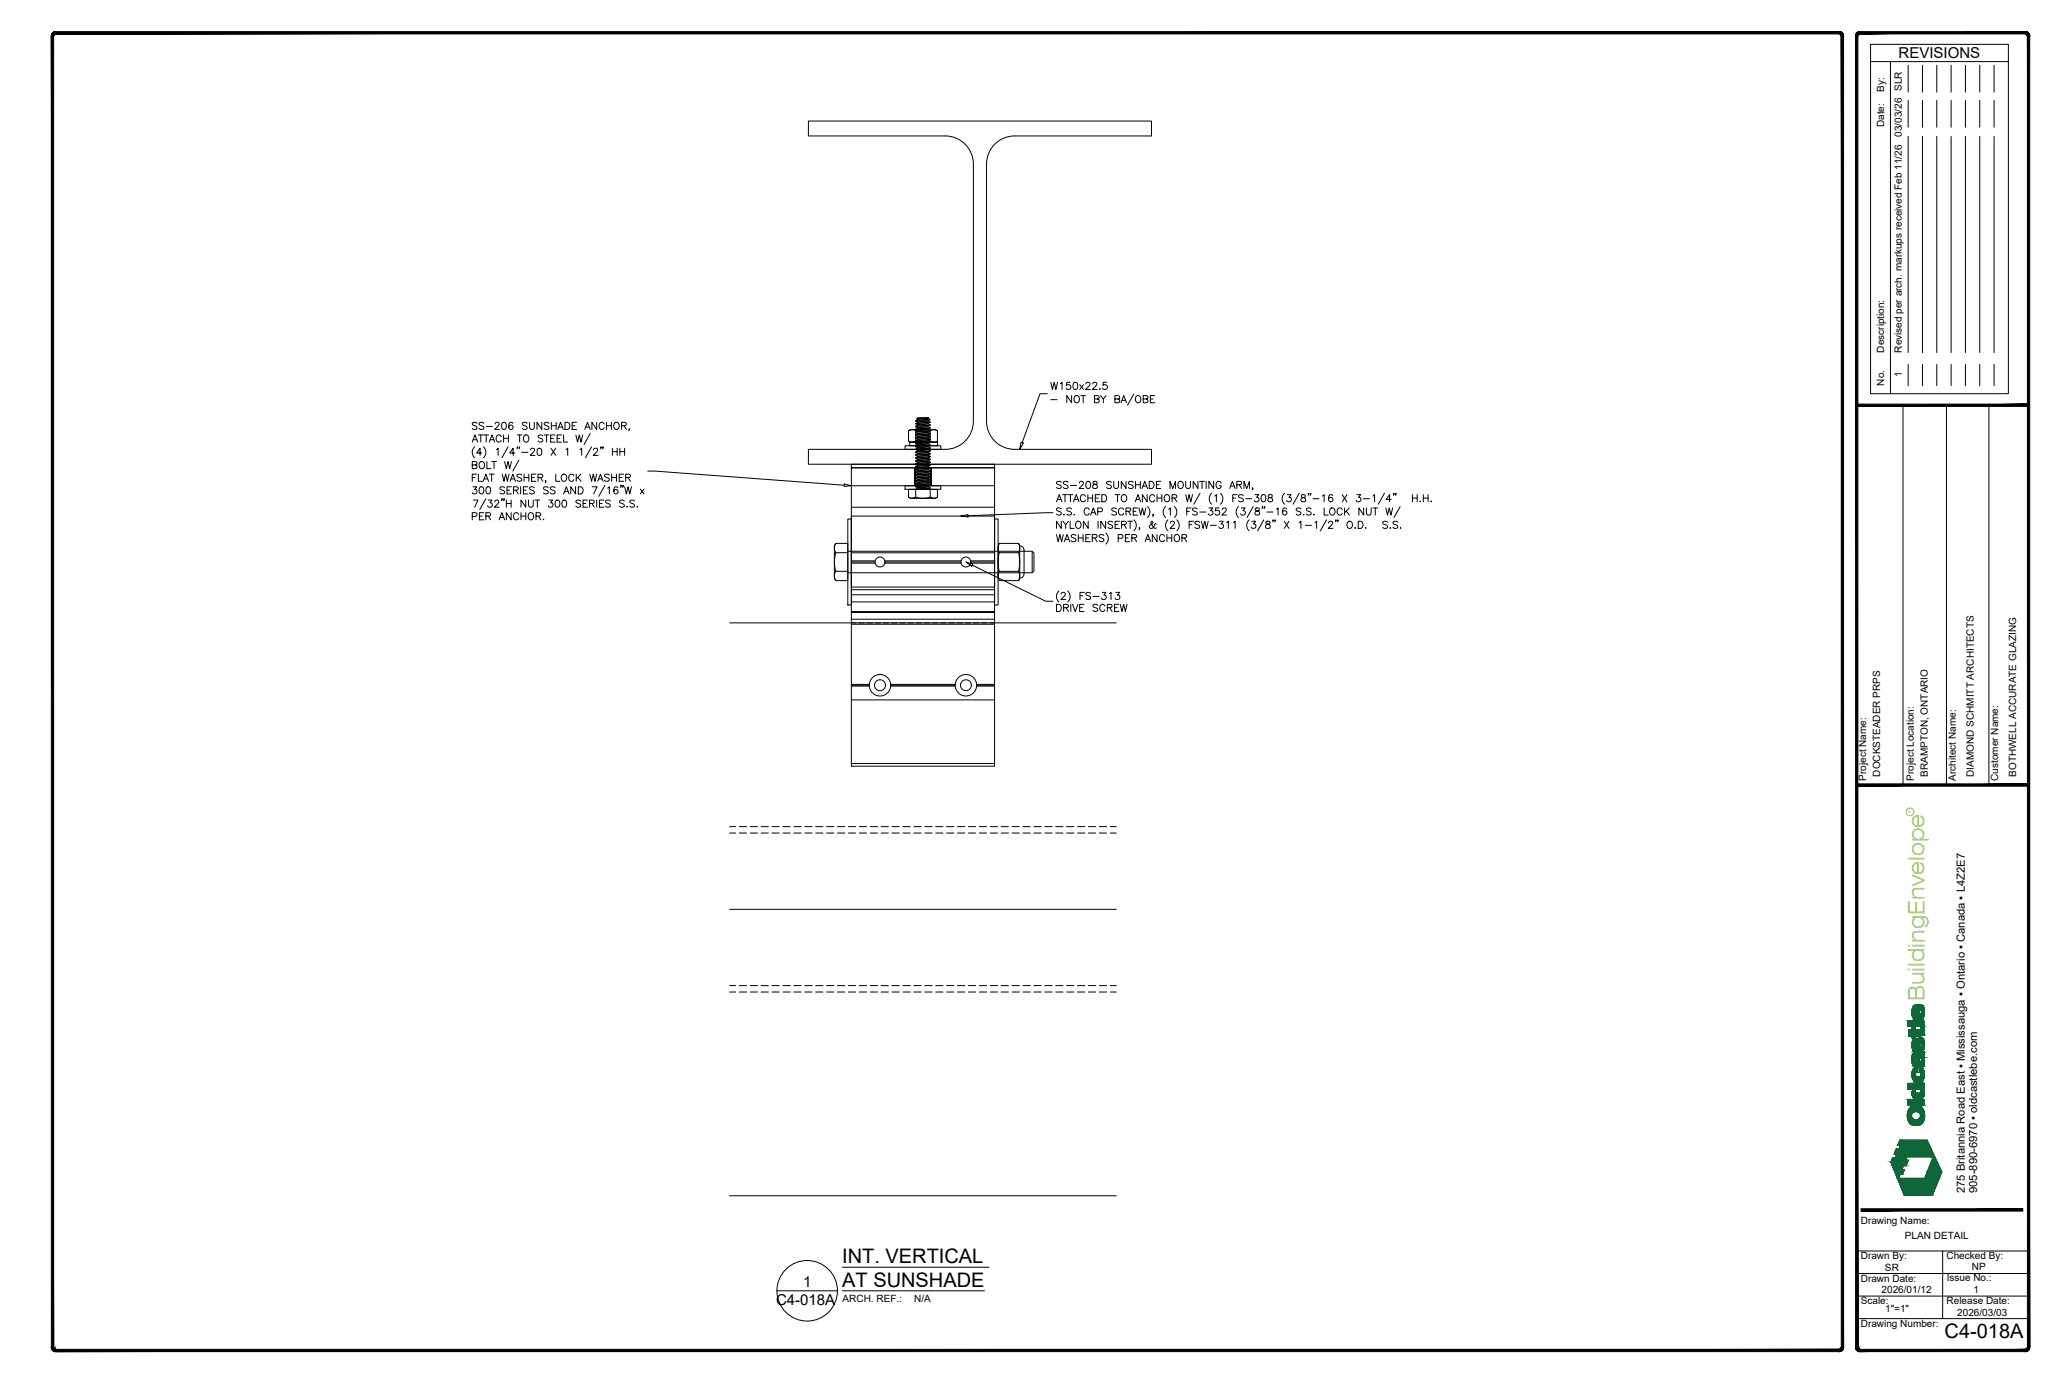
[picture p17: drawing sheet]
<svg xmlns="http://www.w3.org/2000/svg" width="914mm" height="610mm" viewBox="0 0 914 610" stroke-linecap="round" stroke-linejoin="round" font-family="sans-serif">
<defs><g id="words">
<text font-size="10" fill="#88c346" x="853.4" y="443.9" transform="rotate(-90 853.4 443.9)">BuildingEnvelope</text>
<g font-size="8.9">
<text x="373.5" y="560">INT. VERTICAL</text>
<text x="373.5" y="570.4">AT SUNSHADE</text>
<text x="862.3" y="593.1">C4-018A</text>
</g>
<g font-size="6.7">
<text x="841.9" y="25.9">REVISIONS</text>
<text x="356.2" y="570.6">1</text>
<text x="344.2" y="578.5">C4-018A</text>
</g>
<g font-size="5">
<text x="871.3" y="529" transform="rotate(-90 871.3 529)">275 Britannia Road East ▪ Mississauga ▪ Ontario ▪ Canada ▪ L4Z2E7</text>
<text x="876.8" y="529" transform="rotate(-90 876.8 529)">905-890-6970 ▪ oldcastlebe.com</text>
</g>
<g font-size="4.4">
<text x="835.5" y="40.9" transform="rotate(-90 835.5 40.9)">By:</text>
<text x="835.5" y="56.4" transform="rotate(-90 835.5 56.4)">Date:</text>
<text x="843.3" y="60.6" transform="rotate(-90 843.3 60.6)">03/03/26 SLR</text>
<text x="835.5" y="156.3" transform="rotate(-90 835.5 156.3)">Description:</text>
<text x="843.3" y="156.3" transform="rotate(-90 843.3 156.3)">Revised per arch. markups received Feb 11/26</text>
<text x="843.3" y="167.1" transform="rotate(-90 843.3 167.1)">1</text>
<text x="835.5" y="171" transform="rotate(-90 835.5 171)">No.</text>
<text x="827.5" y="346.2" transform="rotate(-90 827.5 346.2)">Project Name:</text>
<text x="833.7" y="344.3" transform="rotate(-90 833.7 344.3)">DOCKSTEADER PRPS</text>
<text x="848.7" y="346.2" transform="rotate(-90 848.7 346.2)">Project Location:</text>
<text x="854.8" y="344.4" transform="rotate(-90 854.8 344.4)">BRAMPTON, ONTARIO</text>
<text x="867.3" y="346.2" transform="rotate(-90 867.3 346.2)">Architect Name:</text>
<text x="875.3" y="344.4" transform="rotate(-90 875.3 344.4)">DIAMOND SCHMITT ARCHITECTS</text>
<text x="886.1" y="346.2" transform="rotate(-90 886.1 346.2)">Customer Name:</text>
<text x="894.1" y="344.4" transform="rotate(-90 894.1 344.4)">BOTHWELL ACCURATE GLAZING</text>
<text x="825.2" y="542.4">Drawing Name:</text>
<text x="844.7" y="549.2">PLAN DETAIL</text>
<text x="825.2" y="558.3">Drawn By:</text>
<text x="835.9" y="563.4">SR</text>
<text x="863.2" y="558.4">Checked By:</text>
<text x="874.5" y="563">NP</text>
<text x="825.2" y="568.2">Drawn Date:</text>
<text x="863.3" y="568.1">Issue No.:</text>
<text x="834.4" y="573.3">2026/01/12</text>
<text x="875.2" y="573.1">1</text>
<text x="373.6" y="577.3">ARCH. REF.:</text>
<text x="405.4" y="577.3">N/A</text>
<text x="825.2" y="578.1">Scale:</text>
<text x="836" y="581.5">1&quot;=1&quot;</text>
<text x="863.2" y="578.2">Release Date:</text>
<text x="868" y="583.3">2026/03/03</text>
<text x="825.2" y="588.5">Drawing Number:</text>
</g>
<text font-size="2.1" fill="#88c346" x="847.7" y="360.6" transform="rotate(-90 847.7 360.6)">R</text>
</g></defs>
<!-- layer: Extrusion -->
<g fill="none" stroke="#000" stroke-width=".44">
<path d="M377.5 228.8h63.5v110.9h-63.5zM377.5 245.1h63.5M377.5 249.7h10.6M377.5 249.2h10.5M377.5 248.7h10.6M392.4 249.7h33.8M392.4 248.7h33.8M392.4 249.2h33.7M430.5 249.7h10.5M430.5 248.7h10.5M430.5 249.2h10.5M323.6 276.1h171.4"/>
<path d="M377.5 271.3h63.5h-63.5M377.5 266.9h63.5M377.5 276.8h63.5M377.5 274.5h63.5M377.5 263.7h63.5M377.5 261.4h63.5M377.5 310.3h63.5M377.5 304.2h8M377.5 303.8h8M377.5 303.4h8M395 304.2h28.6M395 303.4h28.6"/>
<path d="M395 303.8h28.6M433.1 304.2h7.9M433.1 303.4h7.9M433.1 303.8h7.9M377.5 338.5h63.5M323.6 369.3h2.6M323.6 366.5h2.6M327.8 369.3h3.3M327.8 366.5h3.3M332.7 369.3h3.2M332.7 366.5h3.2M337.5 369.3h3.2"/>
<path d="M337.5 366.5h3.2M342.3 369.3h3.3M342.3 366.5h3.3M347.2 369.3h3.2M347.2 366.5h3.2M352 369.3h3.3M352 366.5h3.3M356.9 369.3h3.2M356.9 366.5h3.2M361.7 369.3h3.2M361.7 366.5h3.2M366.5 369.3h3.3"/>
<path d="M366.5 366.5h3.3M371.4 369.3h3.2M371.4 366.5h3.2M376.2 369.3h3.2M376.2 366.5h3.2M381.1 369.3h3.2M381.1 366.5h3.2M385.9 369.3h3.2M385.9 366.5h3.2M390.7 369.3h3.3M390.7 366.5h3.3M395.6 369.3h3.2"/>
<path d="M395.6 366.5h3.2M400.4 369.3h3.2M400.4 366.5h3.2M405.3 369.3h3.2M405.3 366.5h3.2M410.1 369.3h3.2M410.1 366.5h3.2M414.9 369.3h3.3M414.9 366.5h3.3M419.8 369.3h3.2M419.8 366.5h3.2M424.6 369.3h3.2"/>
<path d="M424.6 366.5h3.2M429.5 369.3h3.2M429.5 366.5h3.2M434.3 369.3h3.2M434.3 366.5h3.2M439.1 369.3h3.3M439.1 366.5h3.3M444 369.3h3.2M444 366.5h3.2M448.8 369.3h3.2M448.8 366.5h3.2M453.6 369.3h3.3"/>
<path d="M453.6 366.5h3.3M458.5 369.3h3.2M458.5 366.5h3.2M463.3 369.3h3.2M463.3 366.5h3.2M468.2 369.3h3.2M468.2 366.5h3.2M473 369.3h3.2M473 366.5h3.2M477.8 369.3h3.3M477.8 366.5h3.3M482.7 369.3h3.2"/>
<path d="M482.7 366.5h3.2M487.5 369.3h3.2M487.5 366.5h3.2M492.4 369.3h2.6M492.4 366.5h2.6M323.6 403.1h171.4M323.6 439.8h2.6M323.6 437h2.6M327.8 439.8h3.3M327.8 437h3.3M332.7 439.8h3.2M332.7 437h3.2"/>
<path d="M337.5 439.8h3.2M337.5 437h3.2M342.3 439.8h3.3M342.3 437h3.3M347.2 439.8h3.2M347.2 437h3.2M352 439.8h3.3M352 437h3.3M356.9 439.8h3.2M356.9 437h3.2M361.7 439.8h3.2M361.7 437h3.2"/>
<path d="M366.5 439.8h3.3M366.5 437h3.3M371.4 439.8h3.2M371.4 437h3.2M376.2 439.8h3.2M376.2 437h3.2M381.1 439.8h3.2M381.1 437h3.2M385.9 439.8h3.2M385.9 437h3.2M390.7 439.8h3.3M390.7 437h3.3"/>
<path d="M395.6 439.8h3.2M395.6 437h3.2M400.4 439.8h3.2M400.4 437h3.2M405.3 439.8h3.2M405.3 437h3.2M410.1 439.8h3.2M410.1 437h3.2M414.9 439.8h3.3M414.9 437h3.3M419.8 439.8h3.2M419.8 437h3.2"/>
<path d="M424.6 439.8h3.2M424.6 437h3.2M429.5 439.8h3.2M429.5 437h3.2M434.3 439.8h3.2M434.3 437h3.2M439.1 439.8h3.3M439.1 437h3.3M444 439.8h3.2M444 437h3.2M448.8 439.8h3.2M448.8 437h3.2"/>
<path d="M453.6 439.8h3.3M453.6 437h3.3M458.5 439.8h3.2M458.5 437h3.2M463.3 439.8h3.2M463.3 437h3.2M468.2 439.8h3.2M468.2 437h3.2M473 439.8h3.2M473 437h3.2M477.8 439.8h3.3M477.8 437h3.3"/>
<path d="M482.7 439.8h3.2M482.7 437h3.2M487.5 439.8h3.2M487.5 437h3.2M492.4 439.8h2.6M492.4 437h2.6M323.6 530.1h171.4"/>
</g>
<!-- layer: Fabrication -->
<g fill="none" stroke="#000" stroke-width=".44">
<circle cx="390.2" cy="249.2" r="2.2"/>
<circle cx="428.3" cy="249.2" r="2.2"/>
<circle cx="390.2" cy="303.8" r="4.8"/>
<circle cx="390.2" cy="303.8" r="2.43"/>
<circle cx="428.3" cy="303.8" r="4.8"/>
<circle cx="428.3" cy="303.8" r="2.43"/>
</g>
<!-- layer: Fastener -->
<g fill="none" stroke="#000" stroke-width=".44">
<path d="M376 230.1h1.5v38.1h-1.5zM441 230.1h1.6v38.1h-1.6zM370.5 241.1l.1-.2h5.4v16.5h-5.4l-.1-.2M370.5 241.1l-.5 1.7 .6 2.2M370.5 241.2l-.5 .8v14.3l.5 .9M370.6 245a13.6 13.6 0 0 0 0 8.3M370.6 253.3l-.6 2.2 .5 1.7M370.6 253.3h5.4M370.6 245h5.4M376 244.4h81.7l.8 .8v7.9l-.8 .8h-81.7M443 241.1l-.4 2.3 .5 1.6M443 257.2h8.8"/>
<path d="M443 241.1h8.8M443 241.1l-.4 .9v14.3l.4 .9M443.1 245a16.8 16.8 0 0 0 0 8.3M443.1 253.3l-.5 1.6 .4 2.3M443.1 253.3h8.6M443.1 245h8.6M451.7 245a16.8 16.8 0 0 1 0 8.3M451.7 253.3l.5 1.6-.4 2.3M451.8 241.1l.4 2.3-.5 1.6M451.8 241.1l.4 .9v14.3l-.4 .9M452.2 242a1.91 1.91 0 0 1 1.9 1.9v10.5a1.9 1.9 0 0 1-1.9 1.9M457.7 244.4v9.5"/>
</g>
<!-- layer: 0 -->
<path d="M377.5 207.4h63.5v52.9h-63.5zM377.5 205.8h63.5v1.6h-63.5zM377.5 215.4h63.5M405.7 207.4v8M412.9 207.4v8M377.5 224.9h63.5" fill="none" stroke="#000" stroke-width=".44"/>
<!-- layer: steel -->
<path d="M358.5 53.7h152.1v6.6h-60.7a12.4 12.4 0 0 0-12.4 12.4v114.1a12.4 12.4 0 0 0 12.4 12.4h60.7v6.6h-152.1v-6.6h60.7a12.4 12.4 0 0 0 12.4-12.4v-114.1a12.5 12.5 0 0 0-12.4-12.4h-60.7z" fill="none" stroke="#000" stroke-width=".44"/>
<!-- layer: _OBE_fasteners -->
<g fill="none" stroke="#000" stroke-width=".44">
<path d="M401.4 197.6h15.8v1.6h-15.8zM402.9 191a2.83 2.83 0 0 1 3.2 0v4.6M402.9 191v4.6l1.6 .5M402.9 191l.8-.5h11.2l.8 .5M402.9 195.6l1.6 .5M403.4 196.1h12.4v1.5h-12.4zM404.5 196.1l.8-.2a1.96 1.96 0 0 1 2.4 0l1.6 .2zM406.1 191a10.6 10.6 0 0 1 6.4 0v4.6M406.1 186.5v.1M406.1 187.7v.2M406.1 189v.2M406.1 190.3v.1"/>
<path d="M406.1 191.5v.2M406.1 192.8v.2M406.1 195.4v.1M406.1 197.9v.2M406.1 199.2v.1M406.1 187.9l.8 .5M406.1 189.2l.8 .5M406.1 190.5l.8 .4M406.1 191.7l.8 .5M406.1 193l.8 .5M406.1 194.3l.8 .4M406.1 195.5l.8 .5"/>
<path d="M406.1 196.8l.8 .5M406.1 199.3l.8 .5M406.6 185.7l.3 .1M406.9 185.8v.2M406.9 187.1v.1M406.9 188.4v.1M406.9 189.6v.2M406.9 190.9v.2M406.9 193.4v.2M406.9 196v.1M406.9 197.3v.1M406.9 198.5v.2"/>
<path d="M406.9 199.8v.1M407 186l-.9 .4M407 187.2l-.9 .5M407 188.5l-.9 .5M407 189.8l-.9 .5M407 191l-.9 .5M407 192.3l-.9 .5M407 193.6l-.9 .5M407 194.8l-.9 .5M407 196.1l-.9 .5M407 198.7l-.9 .4M407 199.9l-.9 .5"/>
<path d="M407.7 196.1l1.6 1.5M408.8 196.1l1.6 1.5M409.3 186.1l-3.2 .4M409.3 196.1l1.6-.2a3.5 3.5 0 0 1 3 .1zM411.2 185.3l-4.6 .4M411.2 185.3h.4M411.2 185.3l-4.3 .5M411.5 186.1l-5.4 .5 .8 .5M411.6 186.5l-4.7 .6M411.6 187.8l-4.7 .6M411.6 189l-4.7 .6M411.6 191.6l-4.7 .7"/>
<path d="M411.6 192.8l-4.7 .6M411.6 194.1l-4.7 .8M411.6 195.4l-4.7 .6M411.6 196.7l-4.7 .6M411.6 197.9l-4.7 .6M411.6 199.2l-4.7 .6M411.6 185.3l-.2 .4-2.1 .4h2.2M411.6 186.6l.9 .5-6.4 .6M411.6 189.1l.9 .5-6.4 .7M411.6 185.4l-4.6 .6M411.6 186.6l-4.6 .6M411.6 187.9l-4.6 .6"/>
<path d="M411.6 189.2l-4.6 .6M411.6 190.4l-4.6 .6M411.6 191.7l-4.6 .6M411.6 192.8l-4.6 .8M411.6 194.2l-4.6 .6M411.6 195.4l-4.6 .7M411.6 196.8l-4.3 .5-1.2 .6M411.6 198.1l-4.6 .6M411.6 199.3l-4.6 .6M411.6 185.3l-4.5-.1-.5 .4M411.6 199.3l.8 .5M411.6 198l.8 .5"/>
<path d="M411.6 196.8l.8 .4M411.6 195.5l.8 .5M411.6 194.2l.8 .5M411.6 193l.8 .4M411.6 191.7l.8 .5M411.6 190.4l.8 .5M411.6 187.9l.8 .4M411.6 185.3v.1M411.6 186.5v.1M411.6 187.7v.2M411.6 189v.2M411.6 190.3v.1"/>
<path d="M411.6 191.6v.1M411.6 194.1v.1M411.6 196.6v.2M411.6 197.9v.2M411.6 199.2v.1M411.7 185.4l.7 .6-.9 .1M412.4 186.1l-.8 .4M412.4 188.3l-6.3 .7M412.4 190.9l-6.3 .6M412.4 192.2l-6.3 .6M412.4 193.4l-6.3 .8M412.4 194.7l-6.3 .7"/>
<path d="M412.4 196l-6.3 .8M412.4 197.2l-6.3 .7M412.4 198.5l-6.3 .7M412.4 199.8l-6.3 .6M412.4 189.8l-1.1 .6-4.4 .5M412.4 200l-.8 .5M412.4 198.7l-.8 .5M412.4 197.4l-.8 .5M412.4 196.2l-.8 .5M412.4 194.9l-.8 .5M412.4 193.6l-.8 .5M412.4 192.4l-.8 .4"/>
<path d="M412.4 191.1l-.8 .5M412.4 188.5l-.8 .5M412.4 187.3l-.8 .5M412.5 187.3l-6.4 .6M412.5 188.5l-6.4 .7M412.5 189.8l-6.4 .7M412.5 190.9l-6.4 .8M412.5 192.3l-6.4 .7M412.5 193.4l-6.4 .9M412.5 194.9l-6.4 .6M412.5 196.1l-6.4 .7M412.5 197.4l-6.4 .6 .8 .5"/>
<path d="M412.5 198.7l-6.4 .6M412.5 200l-6.4 .6 .8 .5M412.5 187.1v.2M412.5 188.4v.1M412.5 189.6v.2M412.5 192.2v.1M412.5 194.7v.2M412.5 196v.1M412.5 197.3v.1M412.5 198.5v.2M412.5 199.8v.2M412.5 191a2.83 2.83 0 0 1 3.2 0v4.6l-1.6 .5"/>
<path d="M415.7 195.6l-1.6 .5M401.4 215.4h15.8v1.5h-15.8zM406.1 216.9h6.4v3.5a10.6 10.6 0 0 1-6.4 0zM406.1 216.9h-3.2v3.5l1.6 .5-1.6-.5M406.1 200.4v.2M406.1 201.7v.2M406.1 203v.1M406.1 204.2v.2M406.1 205.5v.2M406.1 206.8v.1M406.1 209.3v.2M406.1 211.9v.1"/>
<path d="M406.1 213.1v.2M406.1 214.4v.2M406.1 215.7v.1M406.1 201.9l.8 .5M406.1 203.2l.8 .4M406.1 204.4l.8 .5M406.1 205.7l.8 .5M406.1 207l.8 .4M406.1 208.2l.8 .5M406.1 209.5l.8 .5M406.1 210.8l.8 .4M406.1 213.3l.8 .5"/>
<path d="M406.1 215.9l.8 .4M406.9 201.1v.1M406.9 202.3v.2M406.9 203.6v.2M406.9 204.9v.1M406.9 207.4v.2M406.9 210v.1M406.9 211.2v.2M406.9 212.5v.1M406.9 213.8v.1M406.9 215v.2M406.9 216.3v.2"/>
<path d="M407 201.2l-.9 .5M407 202.5l-.9 .5M407 203.7l-.9 .5M407 205l-.9 .5M407 206.3l-.9 .5M407 207.5l-.9 .5M407 208.8l-.9 .5M407 210.1l-.9 .5M407 212.6l-.9 .5M407 213.9l-.9 .5M407 215.2l-.9 .5M407 216.4l-.9 .5"/>
<path d="M411.6 200.5l-4.7 .6M411.6 201.7l-4.7 .6M411.6 203l-4.7 .6M411.6 205.5l-4.7 .8M411.6 206.8l-4.7 .6M411.6 208.1l-4.7 .7M411.6 209.3l-4.7 .7M411.6 210.6l-4.7 .6M411.6 211.9l-4.7 .6M411.6 213.2l-4.7 .6M411.6 214.4l-4.7 .6M411.6 215.7l-4.7 .6"/>
<path d="M411.6 200.6l.9 .5-6.4 .6M411.6 203.1l.9 .5-6.4 .6M411.6 214.5l.9 .5-6.4 .7M411.6 200.6l-4.6 .6M411.6 201.9l-4.6 .6M411.6 203.1l-4.6 .6M411.6 204.4l-4.6 .6M411.6 205.7l-4.6 .6M411.6 206.8l-4.6 .7M411.6 208.2l-4.6 .6M411.6 209.3l-4.6 .8M411.6 210.8l-4.4 .5-1.1 .5"/>
<path d="M411.6 212l-4.6 .6M411.6 213.3l-4.6 .6M411.6 214.6l-4.6 .6M411.6 215.8l-4.6 .6M411.6 215.8l.8 .5M411.6 213.3l.8 .4M411.6 212l.8 .5M411.6 210.7l.8 .5M411.6 209.5l.8 .4M411.6 208.2l.8 .5M411.6 206.9l.8 .5M411.6 205.7l.8 .4"/>
<path d="M411.6 204.4l.8 .5M411.6 201.8l.8 .5M411.6 200.4v.2M411.6 201.7v.2M411.6 203v.1M411.6 204.3v.1M411.6 205.5v.2M411.6 208.1v.1M411.6 210.6v.2M411.6 211.9v.1M411.6 213.1v.2M411.6 214.4v.2"/>
<path d="M411.6 215.7v.1M412.4 202.3l-6.3 .7M412.4 204.9l-6.3 .6M412.4 206.1l-6.3 .7M412.4 207.4l-6.3 .8M412.4 208.7l-6.3 .6M412.4 209.9l-6.3 .9M412.4 211.2l-6.3 .7M412.4 212.5l-6.3 .6M412.4 213.7l-6.3 .7M412.4 216.3l-6.3 .6M412.4 203.8l-1.1 .5-4.4 .6"/>
<path d="M412.4 216.5l-.7 .4M412.4 215.2l-.8 .5M412.4 213.9l-.8 .5M412.4 212.7l-.8 .5M412.4 211.4l-.8 .5M412.4 210.1l-.8 .5M412.4 208.9l-.8 .4M412.4 207.6l-.8 .5M412.4 206.3l-.8 .5M412.4 205.1l-.8 .4M412.4 202.5l-.8 .5M412.4 201.2l-.8 .5"/>
<path d="M412.5 201.2l-6.4 .7M412.5 202.5l-6.4 .7M412.5 203.8l-6.4 .6M412.5 204.9l-6.4 .8M412.5 206.3l-6.4 .7M412.5 207.4l-6.4 .8M412.5 208.8l-6.4 .7M412.5 210.1l-6.4 .7M412.5 211.4l-6.4 .6 .8 .5M412.5 212.7l-6.4 .6M412.5 213.9l-6.4 .7 .8 .5M412.5 215.2l-6.4 .7"/>
<path d="M412.5 216.5l-5.5 .4M412.5 201.1v.1M412.5 202.3v.2M412.5 203.6v.2M412.5 206.1v.2M412.5 208.7v.1M412.5 210v.1M412.5 211.2v.2M412.5 212.5v.2M412.5 213.8v.1M412.5 215v.2M412.5 216.3v.2"/>
<path d="M412.5 216.9h3.2v3.5l-1.6 .5 1.6-.5M406.1 220.4l-1.6 .5h4.8M412.5 220.4l1.6 .5h-4.8"/>
</g>
<!-- layer: _OBE_text -->
<g fill="none" stroke="#000" stroke-width=".44">
<path d="M829.5 19.7h61.1v154.8h-61.1zM829.5 27.3h61.1M838.3 27.3v147.2M846.2 29v11.9M852.5 29v11.9M858.9 29v11.9M865.2 29v11.9M871.6 29v11.9M877.9 29v11.9M884.3 29v11.9M846.2 44.5v11.9M852.5 44.5v11.9"/>
<path d="M858.9 44.5v11.9M865.2 44.5v11.9M871.6 44.5v11.9M877.9 44.5v11.9M884.3 44.5v11.9M846.2 60.5v95.8M852.5 60.5v95.8M858.9 60.5v95.8M865.2 60.5v95.8M871.6 60.5v95.8M877.9 60.5v95.8M884.3 60.5v95.8"/>
<path d="M464.4 174.6h-3.2l-7.9 21.6M466 169.5l.7 3.2 .8-3.2 .7 3.2 .8-3.2M466 177.2h2.7M470.2 170.1l.8-.6v3.2M474.6 169.5h-1.5l-.2 1.3a1.12 1.12 0 0 1 1.7 0 1.12 1.12 0 0 1-.2 1.7 1.12 1.12 0 0 1-1.6-.4M475.2 175.4v3.2l-2.1-3.2v3.2M476.3 169.6a1.02 1.02 0 0 1 1.5 .5l.1 .7a1.36 1.36 0 0 1-1.2 1.9 2.03 2.03 0 0 1-.4-3.1zM476.6 175.8l.3-.3a1.49 1.49 0 0 1 1.8 1.5 1.49 1.49 0 0 1-1.8 1.4l-.6-1zM478.8 170.5l1.7 2.2M479.3 175.4h2.1M480.3 175.4v3.2M480.5 170.5l-1.7 2.2"/>
<path d="M481.6 170.2l.3-.6 .9-.1 .6 .9-2 2.3h2.1M484.6 170.2l.3-.6 .9-.1 .6 .9-2 2.3h2.1M485.3 176.9l1.8-.2 .3-.4-.1-.6-2-.3v3.2l2-.3 .1-.8-.7-.6M487.6 172.5h.3zM488.1 175.4l1.2 1.5v1.7M490.5 175.4l-1.2 1.5M490.8 169.5h-1.5l-.2 1.3a1.12 1.12 0 0 1 1.7 0 1.12 1.12 0 0 1-.2 1.7 1.12 1.12 0 0 1-1.6-.4M494.4 176.9l1.8-.2 .3-.4-.1-.6-2-.3v3.2l2-.3 .1-.8-.7-.6M497.1 178.6l1.2-3.2 1.2 3.2M497.6 177.5h1.5M502.7 174.8l-2.7 4.8M503.8 175.8l.3-.3a1.49 1.49 0 0 1 1.8 1.5 1.49 1.49 0 0 1-1.8 1.4l-.6-1z"/>
<path d="M507 176.9l1.8-.2 .3-.4-.2-.6-1.9-.3v3.2l1.9-.3 .2-.8-.8-.6M510.1 176.9h1.2M512.1 175.4h-2v3.2h2M843.9 179.7v168.3M846.2 161.6v9.4M852.5 161.6v9.4M858.9 161.6v9.4M863.2 179.7v168.3M865.2 161.6v9.4M871.6 161.6v9.4M877.9 161.6v9.4M882 179.7v168.3"/>
<path d="M884.3 161.6v9.4M209.4 196l1.2-3.2 1.2 3.2M209.9 194.9h1.5M210.5 198.1a3.3 3.3 0 0 0 0 4.9M211.5 187.7l-.7-.5-1.4 .5 .3 .7 1.5 .6 .3 .5v.4l-.7 .5-1.4-.5M212.1 192.8h2.2M213.2 192.8v3.2M214.4 198.1a3.3 3.3 0 0 1 0 4.9M214.6 187.7l-.8-.5-1.4 .5 .3 .7 1.6 .6 .3 .5v.4l-.8 .5-1.4-.5M214.6 192.8h2.1M215.6 189h2.7M215.6 192.8v3.2"/>
<path d="M217 196l1.2-3.2 1.2 3.2M217.4 194.9h1.5M219.5 188l.6-.8 1 .2 .3 .4-.5 1.1-1.5 1.5h2.1M220.1 199.3l.8-.6v3.2M222.3 193.6a1.17 1.17 0 0 0-1.4-.8 1.17 1.17 0 0 0-.9 1.2v.8a1.17 1.17 0 0 0 .9 1.2 1.17 1.17 0 0 0 1.4-.8M222.9 187.4a1.03 1.03 0 0 1 1.5 .4l.1 .8a1.36 1.36 0 0 1-1.2 1.8 2.03 2.03 0 0 1-.4-3zM223.3 192.8v3.2M223.3 194.3h2.1M225.3 198.1l-2.7 4.9M225.4 192.8v3.2M227.4 187.7l-.1-.3a1.03 1.03 0 0 0-1.6 .4 1.85 1.85 0 0 0 .8 2.6 .99 .99 0 0 0 1.1-.9 .99 .99 0 0 0-.9-1.1 .99 .99 0 0 0-1.1 .9M229.4 192.8h2.1"/>
<path d="M229.5 198.3h-.3h.3l-.3 .7M230.4 198.3h-.3h.3l-.3 .7M230.4 192.8v3.2M232.4 193.3l.3-.3a1.48 1.48 0 0 1 1.9 1.4 1.48 1.48 0 0 1-1.9 1.4l-.6-1zM233.8 187.7l-.8-.5-1.4 .5 .3 .7 1.6 .6 .3 .5v.4l-.8 .5-1.4-.5M234.8 187.2v2.3l.9 .9a1.03 1.03 0 0 0 1.2-.9v-2.3M235.3 199.5l.3-.6 .9-.2 .6 .9-2 2.3h2.1M238.6 198.9a1.03 1.03 0 0 1 1.5 .4l.2 .8a1.36 1.36 0 0 1-1.2 1.8 2.02 2.02 0 0 1-.5-3zM240.3 187.2v3.2l-2.2-3.2v3.2M240.7 193.3l-.7-.5-1.4 .5 .3 .7 1.5 .6 .3 .5v.4l-.7 .5-1.4-.5M241.3 192.8h2.1M242.4 192.8v3.2"/>
<path d="M243.4 187.7l-.7-.5-1.4 .5 .3 .7 1.5 .6 .3 .5v.4l-.7 .5-1.4-.5M244.2 194.3h1.2M244.3 198.7l2.2 3.2M244.5 187.2v3.2M244.5 188.7h2.1M246.2 192.8h-2v3.2h2M246.5 198.7l-2.2 3.2M246.6 187.2v3.2M247.1 194.3h1.2M247.4 190.4l1.2-3.2 1.2 3.2M247.8 189.3h1.5M249 192.8h-1.9v3.2h1.9"/>
<path d="M249.9 192.8v3.2h1.9M250.5 187.2h1.1a1.69 1.69 0 0 1 1.1 1.6 1.69 1.69 0 0 1-1.1 1.6h-1.1zM251 199.3l.8-.6v3.2M253.7 188.7h1.2M255.4 192.8l.7 3.2 .8-3.2 .7 3.2 .8-3.2M255.7 187.2h-2v3.2h2M257.2 199.3l.7-.6v3.2M259.3 190.4l1.2-3.2 1.2 3.2M259.8 189.3h1.5M261.7 192.2l-2.7 4.9M262.3 198.1l-2.7 4.9M263.2 199.5l.6-.8h.7l.6 .6-.5 1.1-1.5 1.5h2.1"/>
<path d="M264.6 187.2v3.2l-2.1-3.2v3.2M266.6 198.3h-.3h.3l-.3 .7M267.5 198.3h-.3h.3l-.3 .7M267.9 188a1.17 1.17 0 0 0-1.3-.8 1.17 1.17 0 0 0-.9 1.2v.8a1.17 1.17 0 0 0 .9 1.2 1.17 1.17 0 0 0 1.3-.8M269 188.7h2.1M269 187.2v3.2M271.1 187.2v3.2M271.6 198.7v3.2M272.8 187.4a1.49 1.49 0 0 1 1.8 1.4 1.49 1.49 0 0 1-1.8 1.5l-.6-1.1v-.8zM273.7 198.7v3.2M274.9 198.7v3.2M275.6 188.7l1.9-.1 .3-.5-.2-.6-2-.3v3.2"/>
<path d="M276.7 188.7l1.1 1.7M277 198.7v3.2M279.1 190.3h-.3h.3l-.3 .7M452.8 196.1l1 .3-1.6 2.8zM209.4 206.1l1.8-.1 .3-.5-.1-.6-2-.3v3.2l2-.3 .1-.8-.7-.6M209.4 211.7h1.2M209.7 215.8h1.7l-.9 1.2a1.06 1.06 0 0 1 .8 1.7 1.06 1.06 0 0 1-1.9-.3M211.4 210.2h-2v3.2M212.1 210.2v3.2h1.9M212.7 205.1l.3-.3a1.48 1.48 0 0 1 1.9 1.4 1.48 1.48 0 0 1-1.9 1.4l-.6-1zM212.9 216a1.04 1.04 0 0 1 1.5 .4l.2 .8a1.36 1.36 0 0 1-1.3 1.8 2.03 2.03 0 0 1-.4-3zM213.7 200.8h-2.3l1.5-2.1v3.2"/>
<path d="M214.3 213.4l1.2-3.2 1.2 3.2M214.7 212.3h1.5M215.9 204.6v3.2h1.8M215.9 216a1.04 1.04 0 0 1 1.5 .4l.2 .8a1.36 1.36 0 0 1-1.2 1.8 2.04 2.04 0 0 1-.5-3zM217 210.2h2.1M218 204.6h2.1M218 210.2v3.2M219.1 204.6v3.2M222.7 210.2l.8 3.2 .7-3.2 .8 3.2 .7-3.2M223.8 204.6l.7 3.2 .8-3.2 .7 3.2 .8-3.2M223.8 216.3l-.8-.5-1.3 .5 .3 .7 1.5 .6 .3 .5v.4l-.8 .5-1.3-.5M224.8 217.3h1.2"/>
<path d="M226.2 213.4l1.2-3.2 1.2 3.2M226.7 212.3h1.5M226.8 215.8h-2v3.2h2M227.7 217.3l1.8-.1 .3-.5-.1-.6-2-.3v3.2M228.3 200.8h-2.3l1.6-2.1v3.2M228.8 217.3l1 1.7M230.1 204l-2.7 4.9M230.9 215.8v3.2M231.3 210.7l-.7-.5-1.4 .5 .3 .7 1.5 .6 .3 .5v.4l-.7 .5-1.4-.5M231.3 200.5h2.8M232.1 217.3h1.2M232.4 211.7h2.1"/>
<path d="M232.4 210.2v3.2M234.1 215.8h-2v3.2h2M234.5 210.2v3.2M235.7 211.7h1.2M236.9 216.3l-.7-.5-1.4 .5 .3 .7 1.5 .6 .3 .5v.4l-.7 .5-1.4-.5M237.7 210.2h-2v3.2h2M238.6 211.7l1.8-.1 .3-.5-.1-.6-2-.3v3.2M239.7 211.7l1 1.7M242.1 213.2h-.3h.3l-.3 .8M243.1 216.3l-.7-.5-1.4 .5 .3 .7 1.5 .6 .3 .5v.4l-.7 .5-1.4-.5M246.2 216.3l-.8-.5-1.4 .5 .3 .7 1.6 .6 .3 .5v.4l-.8 .5-1.4-.5M246.5 210.2v3.2h1.8"/>
<path d="M249.5 210.4a1.49 1.49 0 0 1 1.8 1.4 1.49 1.49 0 0 1-1.8 1.4l-.6-1v-.8zM249.9 219l1.2-3.2 1.3 3.2M250.4 217.9h1.5M254.5 211a1.17 1.17 0 0 0-1.4-.8 1.17 1.17 0 0 0-.9 1.2v.8a1.17 1.17 0 0 0 .9 1.2 1.17 1.17 0 0 0 1.4-.8M255.2 215.8v3.2l-2.1-3.2v3.2M255.5 210.2v3.2M256.3 211.6l1.3 1.8M256.4 215.8h1.1a1.69 1.69 0 0 1 1.1 1.6 1.69 1.69 0 0 1-1.1 1.6h-1.1zM257.6 210.2l-2.1 2.1M261.6 210.2l.7 3.2 .8-3.2 .7 3.2 .8-3.2M262.6 215.8h2.2l-1.6 3.2M265.1 213.4l1.2-3.2 1.2 3.2"/>
<path d="M265.5 212.3h1.5M268.2 215.2l-2.7 4.8M269.4 216.4l.8-.6v3.2M270.2 210.7l-.8-.5-1.3 .5 .3 .7 1.5 .6 .3 .5v.4l-.8 .5-1.3-.5M271.3 211.7h2.1M271.3 210.2v3.2M271.6 200.2h2.1M273.4 210.2v3.2M274 216.3l-.2-.3a1.03 1.03 0 0 0-1.5 .4 1.85 1.85 0 0 0 .8 2.6 .99 .99 0 0 0 1-.9 .99 .99 0 0 0-.9-1.1 .99 .99 0 0 0-1 .9M274.6 211.7h1.2M274.9 200.2h2.1M275.5 215.3h-.3h.3l-.3 .8"/>
<path d="M276.4 215.3h-.3h.3l-.3 .8M276.5 210.2h-1.9v3.2h1.9M277 215.8l.8 3.2 .7-3.2 .8 3.2 .7-3.2M277.5 211.7l1.8-.1 .3-.5-.2-.6-1.9-.3v3.2M278.5 211.7l1.1 1.7M284 216.9l1.6 2.1M285.6 216.9l-1.6 2.1M287.2 208.9h3.2l84 6.2M374.4 214.6l3.1 .8-3.2 .2zM470.6 213.9l-.7-.5-1.4 .5 .3 .7 1.5 .6 .3 .5v.4l-.7 .5-1.4-.5M471.2 219.3h2.1M472.3 219.3v3.2"/>
<path d="M473.6 213.9l-.7-.5-1.4 .5 .3 .7 1.5 .6 .3 .5v.4l-.7 .5-1.4-.5M473.6 219.3h2.2M474.7 215.2h2.7M474.7 219.3v3.2M478.6 214.2l.6-.8 .9 .2 .3 .4-.4 1.1-1.5 1.5h2.1M482 213.6a1.04 1.04 0 0 1 1.5 .4l.1 .8a1.36 1.36 0 0 1-1.2 1.8 2.03 2.03 0 0 1-.4-3zM482.4 219.3v3.2M484.5 219.3v3.2M484.8 213.6v.9l1.4 .4 .4 .6a1.06 1.06 0 0 1-1 1.1 1.06 1.06 0 0 1-1.1-1.1l.5-.6 1.3-.4 .2-.6a1.2 1.2 0 0 0-1.7-.3zM487.7 219.3h-2v3.2h2M488.6 219.3h1.1a1.7 1.7 0 0 1 1.1 1.6 1.7 1.7 0 0 1-1.1 1.6h-1.1zM492.8 213.9l-.7-.5-1.4 .5 .3 .7 1.5 .6 .3 .5v.4l-.7 .5-1.4-.5"/>
<path d="M493.9 213.4v2.3a1.07 1.07 0 0 0 1.1 .9 1.07 1.07 0 0 0 1-.9v-2.3M494.5 219.3h2.1M495.6 219.3v3.2M497.5 219.8l.3-.3a1.48 1.48 0 0 1 1.9 1.4 1.48 1.48 0 0 1-1.9 1.4l-.6-1zM499.3 213.4v3.2l-2.1-3.2v3.2M502.5 213.9l-.7-.5-1.4 .5 .3 .7 1.5 .6 .3 .5v.4l-.7 .5-1.4-.5M503.6 213.4v3.2M503.6 214.9h2.1M505.7 213.4v3.2M506.4 216.6l1.3-3.2 1.2 3.2M506.9 215.5h1.5M508.7 219.3v3.2l-2.1-3.2v3.2"/>
<path d="M509.6 213.4h1.1a1.69 1.69 0 0 1 1.1 1.6 1.69 1.69 0 0 1-1.1 1.6h-1.1zM512.8 214.9h1.2M513.1 219.3v3.2M514.8 213.4h-2v3.2h2M515.2 219.3v3.2M516.6 219.8l.3-.3a1.48 1.48 0 0 1 1.8 1.4 1.48 1.48 0 0 1-1.8 1.4l-.6-1zM518.8 216.6v-3.2l1.3 3.2 1.2-3.2v3.2M522.6 213.9l.3-.3a1.49 1.49 0 0 1 1.9 1.4 1.49 1.49 0 0 1-1.9 1.4l-.6-1zM525.8 213.4v2.3a1.07 1.07 0 0 0 1.1 .9 1.07 1.07 0 0 0 1-.9v-2.3M525.8 219.3l.8 3.2 .7-3.2 .8 3.2 .7-3.2M531.2 213.4v3.2l-2.1-3.2v3.2M532 213.4h2.1"/>
<path d="M532.2 218.7l-2.8 4.8M533.1 213.4v3.2M534.9 213.4v3.2M537.3 218.7a3.3 3.3 0 0 0 0 4.8M538.2 213.4v3.2l-2.1-3.2v3.2M538.6 219.9l.8-.6v3.2M541.2 218.7a3.3 3.3 0 0 1 0 4.8M541.5 214.2a1.17 1.17 0 0 0-1.3-.8 1.17 1.17 0 0 0-.9 1.2v.8a1.14 1.14 0 0 0 1.1 1.2 1.14 1.14 0 0 0 1.1-1.2h-.7M545.3 216.6l1.2-3.2 1.2 3.2M545.8 215.5h1.5M548.5 214.9l1.8-.1 .3-.5-.2-.6-1.9-.3v3.2M548.6 219.3h-1.9v3.2"/>
<path d="M549.5 214.9l1.1 1.7M551.3 219.8l-.7-.5-1.4 .5 .3 .7 1.5 .6 .3 .5v.4l-.7 .5-1.4-.5M551.7 216.6v-3.2l1.2 3.2 1.2-3.2v3.2M555.6 216.4h-.3h.3l-.3 .8M556.5 219.3h1.7l-1 1.2a1.06 1.06 0 0 1 .8 1.7 1.06 1.06 0 0 1-1.8-.3M559.7 219.5a1.03 1.03 0 0 1 1.5 .4l.1 .8a1.36 1.36 0 0 1-1.2 1.8 2.02 2.02 0 0 1-.4-3zM562.5 219.5v.9l.9 .3a.91 .91 0 0 1 1 .8 .91 .91 0 0 1-.8 1l-1.1-.2-.3-.4a1.58 1.58 0 0 1 1.8-1.5l.2-.6a1.19 1.19 0 0 0-1.7-.3zM569.6 218.7a3.3 3.3 0 0 0 0 4.8M570.9 219.3h1.6l-.9 1.2a1.06 1.06 0 0 1 .8 1.7 1.06 1.06 0 0 1-1.8-.3M576.1 218.7l-2.7 4.8M577.2 219.5v.9l1.4 .4 .4 .6a1.06 1.06 0 0 1-1 1.1 1.06 1.06 0 0 1-1.1-1.1l.5-.6 1.3-.4 .2-.6a1.19 1.19 0 0 0-1.7-.3zM580.4 218.8h-.3h.3l-.3 .8"/>
<path d="M581.3 218.8h-.3h.3l-.3 .8M586.4 219.9l.8-.6v3.2M591 219.8l-.2-.3a1.03 1.03 0 0 0-1.5 .4 1.85 1.85 0 0 0 .8 2.6 .99 .99 0 0 0 1-.9 .99 .99 0 0 0-.9-1.1 .99 .99 0 0 0-1.1 .9M595.2 219.3l2.1 3.2M597.3 219.3l-2.1 3.2M601.7 219.3h1.7l-.9 1.2a1.06 1.06 0 0 1 .7 1.7 1.06 1.06 0 0 1-1.8-.3M608.8 219.9l.8-.6v3.2M613.9 218.7l-2.7 4.8M618.2 218.8h-.3h.3l-.3 .8M619.1 218.8h-.3h.3l-.3 .8M626.3 219.3v3.2M628.5 219.3v3.2"/>
<path d="M631.2 219.3v3.2M633.3 219.3v3.2M209.4 229l1.8-.2 .3-.4-.1-.8-2-.3v3.2M209.9 221.7h2.1l-1.5 3.2M212.6 228.8h1.2M214.6 227.3h-2v3.2h2M215.5 228.8l1.8-.1 .3-.5-.2-.6-1.9-.3v3.2M215.5 221.1l-2.8 4.8M216.5 221.7h1.7l-.9 1.2a1.06 1.06 0 0 1 .8 1.7 1.06 1.06 0 0 1-1.9-.3M216.5 228.8l1.1 1.7M219.4 222.5l.6-.8h.6l.6 .6-.4 1.1-1.6 1.5h2.2M221.4 230.5l1.2-3.2 1.2 3.2"/>
<path d="M221.8 229.4h1.5M222.7 221.2h-.3h.3l-.3 .8M223.6 221.2h-.3h.3l-.3 .8M224.5 221.7v3.2M224.5 223.2h2.2M226.7 227.3v3.2l-2.2-3.2v3.2M226.7 221.7v3.2M230 228a1.17 1.17 0 0 0-1.4-.7 1.17 1.17 0 0 0-.9 1.2v.8a1.17 1.17 0 0 0 1 1.2 1.17 1.17 0 0 0 1.3-.8M231 228.8h2.2M231 227.3v3.2M233.2 221.7v3.2l-2.2-3.2v3.2M233.2 227.3v3.2"/>
<path d="M234.4 221.7v2.3a1.07 1.07 0 0 0 1 .9 1.07 1.07 0 0 0 1.1-.9v-2.3M234.5 227.7l.3-.3a1.49 1.49 0 0 1 1.9 1.5 1.49 1.49 0 0 1-1.9 1.4l-.6-1zM237.2 221.7h2.2M237.7 228.8l1.8-.1 .3-.5-.1-.6-2-.3v3.2M238.3 221.7v3.2M238.7 228.8l1.1 1.7M241 230.2v.3zM243.4 221.7h1.7l-.9 1.2a1.06 1.06 0 0 1 .8 1.7 1.06 1.06 0 0 1-1.9-.3M246.6 221.9a1.03 1.03 0 0 1 1.5 .4l.2 .8a1.36 1.36 0 0 1-1.2 1.8 2.03 2.03 0 0 1-.5-3zM249.6 221.9a1.03 1.03 0 0 1 1.5 .4l.2 .8a1.36 1.36 0 0 1-1.2 1.8 2.02 2.02 0 0 1-.5-3zM257.5 222.2l-.8-.5-1.3 .5 .3 .7 1.5 .6 .3 .5v.4l-.8 .5-1.3-.5M258.6 223.2h1.2"/>
<path d="M260.5 221.7h-1.9v3.2h1.9M261.4 223.2l1.8-.1 .3-.5-.1-.6-2-.3v3.2M262.5 223.2l1 1.7M264.6 221.7v3.2M265.8 223.2h1.2M267.8 221.7h-2v3.2h2M270.6 222.2l-.7-.5-1.4 .5 .3 .7 1.5 .6 .3 .5v.4l-.7 .5-1.4-.5M276.8 222.2l-.7-.5-1.4 .5 .3 .7 1.5 .6 .3 .5v.4l-.7 .5-1.4-.5M278.1 224.6v.3zM281.4 222.2l-.8-.5-1.3 .5 .3 .7 1.5 .6 .3 .5v.4l-.8 .5-1.3-.5M282.6 224.6v.3zM426.1 228.8l3.1-.7 .1 1.1z"/>
<path d="M466.9 227.3l-37.6 1.4M468.5 222.5l1.2-3.2 1.2 3.2M468.5 237l.8 3.2 .7-3.2 .8 3.2 .7-3.2M469 221.4h1.5M470.6 225.6l-.7-.4-1.4 .4 .3 .8 1.5 .6 .3 .5v.4l-.7 .5-1.4-.5M470.6 231.1v3.2l-2.1-3.2v3.2M471.4 231.1l1.2 1.5v1.7M471.8 228.1v.3zM472.4 239.1h1.5M473.8 231.1l-1.2 1.5M474.5 231.1v3.2h1.9M475.1 225.6l-.7-.4-1.4 .4 .3 .8 1.5 .6 .3 .5v.4l-.7 .5-1.4-.5"/>
<path d="M476.1 222.5l1.2-3.2 1.2 3.2M476.2 228.2h.3zM476.5 221.4h1.5M477.1 237.4l-.7-.4-1.4 .4 .3 .8 1.7 .8 .1 .7-.7 .5-1.4-.5M477.3 231.5l.3-.3a1.49 1.49 0 0 1 1.8 1.5 1.49 1.49 0 0 1-1.8 1.4l-.6-1zM478.2 237v3.2M478.2 238.5h2.1M480.3 237v3.2M481.4 220.1a1.17 1.17 0 0 0-1.4-.8 1.17 1.17 0 0 0-.9 1.2v.8a1.17 1.17 0 0 0 .9 1.2 1.17 1.17 0 0 0 1.4-.8M481.5 238.5h1.2M482.4 220.8h2.1M482.6 231.1v3.2l-2.2-3.2v3.2"/>
<path d="M483 225.9a1.17 1.17 0 0 0-1.3-.7 1.17 1.17 0 0 0-1 1.2v.8a1.17 1.17 0 0 0 1 1.2 1.17 1.17 0 0 0 1.3-.8M483.5 237h-2v3.2h2M483.6 228.4l1.2-3.2 1.2 3.2M484.1 227.3h1.5M484.4 238.5l1.8-.2 .3-.4-.2-.6-1.9-.3v3.2M485.4 238.5l1.1 1.7M485.7 220.8h1.2M486.8 226.9l1.8-.2 .3-.4-.1-.8-2-.3v3.2M486.9 231.1v3.2M489.5 237.4l-.7-.4-1.4 .4 .3 .8 1.7 .8 .1 .7-.7 .5-1.4-.5M490.3 231.1v3.2l-2.1-3.2v3.2M490.4 236.4a3.3 3.3 0 0 1 0 4.8"/>
<path d="M493.4 231.5l-.7-.4-1.4 .4 .3 .8 1.5 .6 .3 .5v.4l-.7 .5-1.4-.5M494.5 232.6h1.2M495.1 225.6l-.7-.4-1.4 .4 .3 .8 1.5 .6 .3 .5v.4l-.7 .5-1.4-.5M495.9 238.6l1.8-.1 .3-.5-.2-.7-1.9-.3v3.2M496.5 231.1h-2v3.2h2M497.4 232.6l1.8-.1 .3-.5-.2-.6-1.9-.3v3.2M498.3 225.9a1.17 1.17 0 0 0-1.3-.7 1.17 1.17 0 0 0-1 1.2v.8a1.17 1.17 0 0 0 1 1.2 1.17 1.17 0 0 0 1.3-.8M498.4 232.6l1.1 1.7M499 238.5h1.2M499.3 226.7l1.9-.1 .3-.5-.2-.6-2-.3v3.2M500.1 231.1h2.1M500.4 226.7l1.1 1.7"/>
<path d="M501 237h-2v3.2h2M501.2 231.1v3.2M501.9 238.5l1.8-.2 .3-.4-.1-.6-2-.3v3.2M502.5 226.7h1.2M502.8 230.5a3.3 3.3 0 0 1 0 4.8M503 238.5l1 1.7M503.4 222.5l1.2-3.2 1.2 3.2M503.9 221.4h1.5M504.5 225.2h-2v3.2h2M505.1 225.2l.7 3.2 .8-3.2 .8 3.2 .7-3.2M505.4 234.1h-.3h.3l-.3 .8M508.3 239.1h1.5"/>
<path d="M508.9 224.6a3.3 3.3 0 0 1 0 4.8M511.4 228.2h-.3h.3l-.3 .8M512 220.1a1.17 1.17 0 0 0-1.3-.8 1.17 1.17 0 0 0-.9 1.2v.8a1.17 1.17 0 0 0 .9 1.2 1.17 1.17 0 0 0 1.3-.8M512.6 232.5l-.1-.3-.3 .1-.5 1.1a1.06 1.06 0 0 1-1 1 1.06 1.06 0 0 1-1.1-1l1.5-1.2 .2-.7-.5-.4-.4 .4 .1 .8 1.4 1.8 .6 .2 .1-.3M513.1 237v3.2l-2.1-3.2v3.2M513.1 220.8h2.1M516.4 237.7a1.17 1.17 0 0 0-1.3-.7 1.17 1.17 0 0 0-.9 1.2v.8a1.17 1.17 0 0 0 .9 1.2 1.17 1.17 0 0 0 1.3-.8M516.9 224.6a3.3 3.3 0 0 0 0 4.8M517.5 238.5h2.1M517.5 237v3.2M517.9 230.5a3.3 3.3 0 0 0 0 4.8M518.2 225.8l.8-.6v3.2"/>
<path d="M519 231.8l.3-.6 .9-.1 .6 .9-2 2.3h2.2M519.6 237v3.2M519.8 220.8l1.8-.1 .3-.5-.2-.6-1.9-.3v3.2M520.8 224.6a3.3 3.3 0 0 1 0 4.8M520.8 220.8l1.1 1.7M521 237.4l.3-.3a1.48 1.48 0 0 1 1.8 1.5 1.48 1.48 0 0 1-1.8 1.4l-.6-1zM521.9 230.5a3.3 3.3 0 0 1 0 4.8M524.1 238.5l1.8-.2 .4-.4-.2-.6-2-.3v3.2M525.2 238.5l1.1 1.7M526.3 226.7h1.2M527.3 232.6h1.2M528.2 225.2h-1.9v3.2"/>
<path d="M529.3 231.1h-2v3.2M530.9 225.6l-.7-.4-1.4 .4 .3 .8 1.5 .6 .3 .5v.4l-.7 .5-1.4-.5M532 231.5l-.8-.4-1.3 .4 .3 .8 1.5 .6 .3 .5v.4l-.8 .5-1.3-.5M532 227h2.7M532.8 231.1l.7 3.2 .8-3.2 .7 3.2 .8-3.2M536.1 225.2h1.6l-.9 1.2a1.06 1.06 0 0 1 .8 1.7 1.06 1.06 0 0 1-1.8-.3M536.7 232.9h2.7M540.6 225.2h-1.5l-.1 1.4a1.12 1.12 0 0 1 1.6-.1 1.12 1.12 0 0 1-.2 1.7 1.12 1.12 0 0 1-1.6-.4M540.8 231.1h1.6l-.9 1.2a1.06 1.06 0 0 1 .8 1.7 1.06 1.06 0 0 1-1.8-.3M542 225.9l.3-.6 .9-.1 .6 .9-2 2.3h2.1M543.9 231.7l.8-.6v3.2M546.7 220.8h1.2"/>
<path d="M547 231.7l.7-.6v3.2M549.2 224.6a3.3 3.3 0 0 0 0 4.8M550.4 225.2h1.7l-.9 1.2a1.06 1.06 0 0 1 .8 1.7 1.06 1.06 0 0 1-1.9-.3M552.4 221.1h2.7M553.9 230.5a3.3 3.3 0 0 0 0 4.8M555.1 231.1h1.7l-.9 1.2a1.06 1.06 0 0 1 .8 1.7 1.06 1.06 0 0 1-1.9-.3M555.7 224.6l-2.7 4.8M556.8 225.3v1l.9 .3a.91 .91 0 0 1 .9 .8 .91 .91 0 0 1-.7 1l-1.1-.2-.3-.4a1.58 1.58 0 0 1 1.8-1.5l.2-.7a1.19 1.19 0 0 0-1.7-.3zM560 224.7h-.3h.3l-.3 .8M560.4 230.5l-2.7 4.8M560.9 224.7h-.3h.3l-.3 .8M561.5 231.2v1l.9 .3a.91 .91 0 0 1 .9 .8 .91 .91 0 0 1-.8 1l-1-.2-.3-.4a1.57 1.57 0 0 1 1.8-1.5l.1-.7a1.2 1.2 0 0 0-1.6-.3z"/>
<path d="M561.8 227h2.7M564.7 230.6h-.3h.3l-.3 .8M565.6 230.6h-.3h.3l-.3 .8M566 225.8l.8-.6v3.2M569.5 231.1l2.1 3.2M570.6 225.6l-.2-.3a1.02 1.02 0 0 0-1.5 .5 1.84 1.84 0 0 0 .7 2.6 .99 .99 0 0 0 1.1-.9 .99 .99 0 0 0-.9-1.1 .99 .99 0 0 0-1.1 .9M571.6 231.1l-2.1 3.2M576.1 231.7l.8-.6v3.2M576.9 225.6l-.8-.4-1.3 .4 .3 .8 1.5 .6 .3 .5v.4l-.8 .5-1.3-.5M578 228.2h.3zM578.9 232.9h2.7M581.4 225.6l-.7-.4-1.4 .4 .3 .8 1.5 .6 .3 .5v.4l-.7 .5-1.4-.5"/>
<path d="M582.2 221.1h2.7M582.5 228.2h.3zM583.1 231.7l.8-.6v3.2M587.2 225.2v3.2h1.8M588.2 230.5l-2.7 4.8M589.1 231.8l.7-.7 .9 .1 .3 .5-.5 1.1-1.5 1.5h2.1M589.9 225.6l.3-.3a1.49 1.49 0 0 1 1.9 1.5 1.49 1.49 0 0 1-1.9 1.4l-.6-1zM592.5 230.6h-.3h.3l-.3 .8M593.4 230.6h-.3h.3l-.3 .8M595.2 225.9a1.17 1.17 0 0 0-1.3-.7 1.17 1.17 0 0 0-1 1.2v.8a1.17 1.17 0 0 0 1 1.2 1.17 1.17 0 0 0 1.3-.8M596.3 225.2v3.2M597 226.6l1.4 1.8"/>
<path d="M597.6 231.5l.3-.3a1.49 1.49 0 0 1 1.9 1.5 1.49 1.49 0 0 1-1.9 1.4l-.6-1zM598.4 225.2l-2.1 2.1M600.8 234.1h.3zM602.3 231.1h1.1a1.69 1.69 0 0 1 1.1 1.6 1.69 1.69 0 0 1-1.1 1.6h-1.1zM604.6 221.1h2.7M604.7 225.2v3.2l-2.1-3.2v3.2M605.5 234.1h.3zM605.9 225.2v2.3a1.07 1.07 0 0 0 1.1 .9 1.07 1.07 0 0 0 1-.9v-2.3M608.8 225.2h2.1M609.9 225.2v3.2M614.5 225.2l.8 3.2 .8-3.2 .7 3.2 .8-3.2M615.3 231.5l-.8-.4-1.3 .4 .3 .8 1.5 .6 .3 .5v.4l-.8 .5-1.3-.5"/>
<path d="M616.4 234.1h.3zM617 221.4h-2.3l1.5-2.1v3.2M619.8 231.5l-.7-.4-1.4 .4 .3 .8 1.5 .6 .3 .5v.4l-.7 .5-1.4-.5M620.9 224.6l-2.7 4.8M621.1 234v.3zM626.3 220.8h2.2M629.7 222.3h.3zM631.2 220.8h2.1M634.5 222.3h.3zM428.3 249.2l3.1 .9-.4 .9zM431.2 250.6l32.5 16h3.2M472 240.2l1.2-3.2 1.2 3.2"/>
<path d="M507.8 240.2l1.2-3.2 1.2 3.2M468.5 267.9h1.1a1.69 1.69 0 0 1 1.1 1.6 1.69 1.69 0 0 1-1.1 1.6h-1.1zM469.6 262a3.3 3.3 0 0 0 0 4.9M470.6 263.4l.6-.8 .9 .2 .3 .4-.4 1.1-1.5 1.5h2.1M471.7 269.4l1.8-.1 .3-.5-.2-.6-1.9-.3v3.2M472.7 269.4l1.1 1.7M473.5 262a3.3 3.3 0 0 1 0 4.9M474.8 267.9v3.2M475.6 267.9l1.2 3.2 1.2-3.2M478.8 269.4h1.2M478.9 264.1h1.2M480.7 267.9h-1.9v3.2h1.9"/>
<path d="M480.9 262.6h-2v3.2M483.6 263.1l-.7-.5-1.4 .5 .3 .7 1.5 .6 .3 .5v.4l-.7 .5-1.4-.5M484.7 264.4h2.7M486.8 268.4l-.8-.5-1.3 .5 .3 .7 1.5 .6 .3 .5v.4l-.8 .5-1.3-.5M488.8 262.6h1.6l-.9 1.2a1.06 1.06 0 0 1 .8 1.7 1.06 1.06 0 0 1-1.8-.3M490 268.7a1.17 1.17 0 0 0-1.4-.8 1.17 1.17 0 0 0-.9 1.2v.8a1.17 1.17 0 0 0 .9 1.2 1.17 1.17 0 0 0 1.4-.8M491 269.4l1.8-.1 .3-.5-.1-.6-2-.3v3.2M491.9 263.2l.8-.6v3.2M492.1 269.4l1 1.7M494.2 269.4h1.2M494.8 262.6h1.7l-.9 1.2a1.06 1.06 0 0 1 .7 1.7 1.06 1.06 0 0 1-1.8-.3M496.2 267.9h-2v3.2h2"/>
<path d="M496.8 267.9l.7 3.2 .8-3.2 .7 3.2 .8-3.2M823.4 554.6h76.2M861.5 554.6v30M344.5 572.3h26.9M373.5 572.3h63.1M373.5 561.8h65.1M823.4 564.6h76.2M823.4 574.6h76.2M823.4 584.6h76.2"/>
<circle cx="357.9" cy="572.3" r="13.4"/>
</g>
<g fill="#000" stroke="#000" stroke-width=".44">
<path d="M22.8 15.9l1 581.4v-581.4zM22.8 15.9l1 581.4h-1z"/>
<path d="M24.5 14l.2 1zM24.5 14l.2 1zM24.3 14.1l.3 .9zM24.3 14.1l.3 .9zM24.1 14.1l.4 1zM24.1 14.1l.4 1zM23.9 14.2l.5 .9zM23.9 14.2l.5 .9zM23.7 14.3l.6 .8zM23.7 14.3l.6 .8zM23.6 14.4l.6 .8zM23.6 14.4l.6 .8zM23.4 14.5l.8 .7zM23.4 14.5l.8 .7zM23.4 14.5l.7 .8zM23.3 14.7l.8 .6zM23.3 14.7l.7 .6zM23.1 14.8l.9 .5zM23.1 14.8l.9 .6zM23 15l1 .4zM23 15l.9 .5zM22.9 15.2l1 .3zM22.9 15.2l1 .4zM22.9 15.4l1 .2zM22.9 15.4l.9 .3zM22.8 15.5l1 .2zM22.8 15.5l1 .3zM22.8 15.7l1 .1zM22.8 15.7l1 .2zM22.8 15.9h1z"/>
<path d="M24.7 15h790.9v-1zM24.7 14h790.9l-790.9 1z"/>
<path d="M816.5 15.9l1-.2zM816.5 15.9l1-.2zM816.5 15.9l1-.4zM816.5 15.8l1-.3zM816.5 15.8l.9-.4zM816.5 15.7l.9-.3zM816.5 15.7l.9-.5zM816.4 15.6l1-.4zM816.4 15.6l.9-.6zM816.4 15.5l.9-.5zM816.4 15.5l.8-.7zM816.3 15.4l.9-.6zM817 14.7l-.7 .7zM816.3 15.3l.7-.6zM816.9 14.5l-.6 .8zM816.9 14.5l-.6 .8zM816.7 14.4l-.5 .9zM816.7 14.4l-.5 .9zM816.6 14.3l-.5 .9zM816.6 14.3l-.5 .9zM816.4 14.2l-.3 1zM816.4 14.2l-.3 1zM816.2 14.1l-.2 1zM816.2 14.1l-.2 1zM816 14.1l-.1 1zM816 14.1l-.1 1zM815.8 14v1.1zM815.8 14v1.1zM815.6 14l.1 1zM815.6 14l.1 1z"/>
<path d="M822.9 15.9l1 581.4v-581.4zM822.9 15.9l1 581.4h-1z"/>
<path d="M824.6 14l.2 1zM824.6 14l.2 1zM824.4 14.1l.3 .9zM824.4 14.1l.3 .9zM824.2 14.1l.4 1zM824.2 14.1l.4 1zM824 14.2l.5 .9zM824 14.2l.5 .9zM823.8 14.3l.6 .8zM823.8 14.3l.6 .8zM823.7 14.4l.6 .8zM823.7 14.4l.6 .8zM823.5 14.5l.8 .7zM823.5 14.5l.8 .7zM823.5 14.5l.7 .8zM823.4 14.7l.8 .6zM823.4 14.7l.7 .6zM823.2 14.8l.9 .5zM823.2 14.8l.9 .6zM823.1 15l1 .4zM823.1 15l.9 .5zM823 15.2l1 .3zM823 15.2l1 .4zM823 15.4l1 .2zM823 15.4l.9 .3zM822.9 15.5l1 .2zM822.9 15.5l1 .3zM822.9 15.7l1 .1zM822.9 15.7l1 .2zM822.9 15.9h1z"/>
<path d="M824.8 15h73.4v-1zM824.8 14h73.4l-73.4 1z"/>
<path d="M899.1 15.9l1-.2zM899.1 15.9l1-.2zM899.1 15.9l.9-.4zM899 15.8l1-.3zM899 15.8l1-.4zM899 15.7l1-.3zM899 15.7l.9-.5zM899 15.6l.9-.4zM899 15.6l.8-.6zM898.9 15.5l.9-.5zM898.9 15.5l.8-.7zM898.9 15.4l.8-.6zM899.6 14.7l-.7 .7zM898.8 15.3l.8-.6zM899.5 14.5l-.7 .8zM899.5 14.5l-.7 .8zM899.3 14.4l-.5 .9zM899.3 14.4l-.5 .9zM899.1 14.3l-.4 .9zM899.1 14.3l-.4 .9zM898.9 14.2l-.3 1zM898.9 14.2l-.3 1zM898.8 14.1l-.3 1zM898.8 14.1l-.3 1zM898.6 14.1l-.2 1zM898.6 14.1l-.2 1zM898.4 14v1.1zM898.4 14v1.1zM898.2 14l.1 1zM898.2 14l.1 1z"/>
<path d="M823.4 179.2v1l76.2-1zM823.4 180.2l76.2-1v1z"/>
<path d="M823.4 347.5v1l76.2-1zM823.4 348.5l76.2-1v1z"/>
<path d="M825.3 535.9v1l71.7-1zM825.3 536.9l71.7-1v1z"/>
<path d="M22.8 597.3h1zM22.8 597.5l1-.2zM22.8 597.5l1-.1zM22.8 597.7l1-.3zM22.8 597.7l1-.2zM22.9 597.9l.9-.4zM22.9 597.9l.9-.3zM22.9 598.1l.9-.5zM22.9 598.1l1-.4zM23 598.3l.9-.6zM23 598.3l.9-.5zM23.1 598.4l.8-.6zM23.1 598.4l.9-.6zM24 597.8l-.7 .8zM23.3 598.6l.7-.7zM24 597.9l-.6 .8zM24.1 598l-.5 .9zM24.1 598l-.5 .9zM24.2 598l-.5 1zM24.2 598l-.5 1zM24.2 598.1l-.3 1zM24.2 598.1l-.3 1zM24.3 598.1l-.2 1zM24.3 598.1l-.2 1zM24.4 598.2l-.1 1zM24.4 598.2l-.1 1zM24.5 598.2v1zM24.5 598.2v1zM24.6 598.2l.1 1zM24.6 598.2l.1 1z"/>
<path d="M24.7 598.2v1l790.9-1zM24.7 599.2l790.9-1v1z"/>
<path d="M815.6 598.2l.2 1zM815.6 598.2l.2 1zM815.7 598.2l.3 1zM815.7 598.2l.3 1zM815.8 598.2l.4 .9zM815.8 598.2l.4 .9zM815.9 598.2l.5 .9zM815.9 598.2l.5 .9zM816 598.1l.6 .9zM816 598.1l.6 .9zM816.1 598.1l.6 .8zM816.1 598.1l.6 .8zM816.1 598l.8 .7zM816.1 598l.8 .7zM816.2 598l.8 .6zM816.2 598l.8 .6zM816.3 597.9l.9 .5zM816.3 597.8l.9 .6zM816.3 597.8l1 .5zM816.4 597.8l.9 .5zM816.4 597.8l1 .3zM816.4 597.7l1 .4zM816.4 597.7l1 .2zM816.5 597.6l.9 .3zM816.5 597.6l1 .1zM816.5 597.5l1 .2zM816.5 597.5h1zM816.5 597.4l1 .1zM816.5 597.4l1-.1zM816.5 597.3h1z"/>
<path d="M816.5 15.9v581.4h1zM816.5 15.9h1v581.4z"/>
<path d="M822.9 597.3h1zM822.9 597.5l1-.2zM822.9 597.5l1-.1zM822.9 597.7l1-.3zM822.9 597.7l1-.2zM823 597.9l.9-.4zM823 597.9l.9-.3zM823 598.1l.9-.5zM823 598.1l1-.4zM823.1 598.3l.9-.6zM823.1 598.3l.9-.5zM823.2 598.4l.8-.6zM823.2 598.4l.9-.6zM824.1 597.8l-.7 .8zM823.4 598.6l.7-.7zM824.1 597.9l-.6 .8zM824.2 598l-.5 .9zM824.2 598l-.5 .9zM824.3 598l-.5 1zM824.3 598l-.5 1zM824.3 598.1l-.3 1zM824.3 598.1l-.3 1zM824.4 598.1l-.2 1zM824.4 598.1l-.2 1zM824.5 598.2l-.1 1zM824.5 598.2l-.1 1zM824.6 598.2v1zM824.6 598.2v1zM824.7 598.2l.1 1zM824.7 598.2l.1 1z"/>
<path d="M824.8 598.2v1l73.4-1zM824.8 599.2l73.4-1v1z"/>
<path d="M898.2 598.2l.2 1zM898.2 598.2l.2 1zM898.3 598.2l.3 1zM898.3 598.2l.3 1zM898.4 598.2l.4 .9zM898.4 598.2l.4 .9zM898.4 598.2l.5 .9zM898.4 598.2l.5 .9zM898.5 598.1l.6 .9zM898.5 598.1l.6 .9zM898.6 598.1l.7 .8zM898.6 598.1l.7 .8zM898.7 598l.8 .7zM898.7 598l.8 .7zM898.8 598l.8 .6zM898.8 598l.8 .6zM898.8 597.9l.9 .5zM898.9 597.8l.8 .6zM898.9 597.8l.9 .5zM898.9 597.8l.9 .5zM898.9 597.8l1 .3zM899 597.7l.9 .4zM899 597.7l1 .2zM899 597.6l1 .3zM899 597.6l1 .1zM899 597.5l1 .2zM899 597.5h1.1zM899.1 597.4l1 .1zM899.1 597.4l1-.1zM899.1 597.3h1z"/>
<path d="M899.1 15.9v581.4h1zM899.1 15.9h1v581.4z"/>
</g>
<g fill="none" stroke="#106539" stroke-width=".44">
<path d="M846 452.6h7.3v2.4h-7.3zM846.4 456.8h1.6v-1.2h1.2v1.2l2.1-.1 .4-.3 .1-1h1.5v1.6a1.99 1.99 0 0 1-.7 1.9 1.99 1.99 0 0 1-2.1 .2h-1.3v1h-1.2v-1h-1.6zM848.7 446.2l.9-.6a1.01 1.01 0 0 1 1.5-.1v4a.43 .43 0 0 0 .2 .6 .43 .43 0 0 0 .5-.5l.3-1.2-.4-.6v-1.6a.39 .39 0 0 1 0-.6 .39 .39 0 0 1 .6 .2 3.9 3.9 0 0 1-1.5 6.5l-1.7-.5-1-1.3-.2-2.3zM849.3 448l.7-.3v2.3l-.7-.6zM848.5 467.1l.8-.4 4-.3v2.5l-.5 .1 .6 1.5a1.85 1.85 0 0 1-.3 2 1.85 1.85 0 0 1-1.9 .5l-.7-1-.8-2.9h-.5l-.2 .7 .6 .8v2.3l-.8-.2-.6-.7-.3-3.2zM848.6 474.1l.8-.5a.43 .43 0 0 1 .6-.1 .43 .43 0 0 1 0 .6v1.3l-.7 .7 .4 1.1 1 .2 .9-.2 .3-.7-.2-.8a.66 .66 0 0 1-.6-.4 .66 .66 0 0 1 .1-.7v-.5a.47 .47 0 0 1 0-.7 .47 .47 0 0 1 .7 .2 3.5 3.5 0 0 1 1.5 3.5 3.5 3.5 0 0 1-2.7 2.8 3.6 3.6 0 0 1-2.5-5.3zM848.6 460.7l.5-.4a.35 .35 0 0 1 .5 0 .35 .35 0 0 1-.1 .5v1.7l-.5 .6 .3 .9 .4-.3 .4-2.3a1.69 1.69 0 0 1 2-1.3 1.69 1.69 0 0 1 1.3 2.1l-.2 2.7-.6 1-.7 .4a.36 .36 0 0 1-.5-.1 .36 .36 0 0 1 .2-.5v-1.5l.6-.7-.2-.9a.81 .81 0 0 0-.8 .3 .81 .81 0 0 0 0 .9l-.4 1.6-.5 .7-.9 .2-.9-.5-.6-2.4 .2-1.7zM850.9 469l1.2 .4 .1 .6-.3 .6-.5-.1zM846 487.4h7.3v2.5h-7.3zM846 480.4l7.3-.1v2.4h-.6l.7 1.7-.4 1.7a2.76 2.76 0 0 1-3.4 1 2.76 2.76 0 0 1-1.6-3.1l.6-1.3h-2.6zM847 491.2l1.8-.9 2 .1a4.7 4.7 0 0 1 2.7 4.4 4.7 4.7 0 0 1-3 4.1h-1.8a4.8 4.8 0 0 1-1.7-7.7zM849.6 483l.6-.3a1.2 1.2 0 0 1 1.7 1.2 1.2 1.2 0 0 1-2 .8l-.5-.7z"/>
<path d="M852.7 482.7h.1M842.5 505.5h12.1l6.5 14.1-4.2 10.4h-12.4l-6-14.8 .7-1.8-.7 1.8 6 14.8h12.4l4.2-10.4-6.5-14.1h-12.1l-1 2.3h1.2l-.7 1.6h-1.1l-.9 2.2h1.1l-.7 1.8h-1.2h1.2l.7-1.8h-1.1l.9-2.2h1.1l.7-1.6h-1.2zM845.7 512.9h11.6l-3.8 9.5h-11.6l.7-1.9h1.2l.8-2h-1.2l.7-1.7h1.2l.9-2.4h-1.1z"/>
<circle cx="849.7" cy="494.6" r="1.96"/>
</g>
<g fill="#106539" stroke="#106539" stroke-width=".44">
<path d="M846 452.6h7.3z"/>
<path d="M846 452.6h7.3v2.4z"/>
<path d="M851.9 480.4h1.4z"/>
<path d="M851.3 480.4h2z"/>
<path d="M850.7 480.4h2.6z"/>
<path d="M849.6 480.4h3.7z"/>
<path d="M848.6 480.4h4.7z"/>
<path d="M848 480.4h5.3z"/>
<path d="M847.4 480.4h5.9z"/>
<path d="M850.3 487.1h.6z"/>
<path d="M849.4 490.2h.5z"/>
<path d="M848.8 490.3h1.7z"/>
<path d="M848.7 490.3h1.9z"/>
<path d="M848.5 490.4h2.3z"/>
<path d="M847.8 490.6h3.7z"/>
<path d="M846.9 497.9h5.5z"/>
<path d="M847.8 498.6h3.7z"/>
<path d="M848.5 498.8h2.3z"/>
<path d="M848.7 498.9h1.9z"/>
<path d="M848.8 498.9h1.7z"/>
<path d="M849.4 499h.5z"/>
<path d="M846 487.4h7.3z"/>
<path d="M846 487.4h7.3v2.5z"/>
<path d="M849.7 473.5h.3z"/>
<path d="M851.2 475.4h2.1z"/>
<path d="M851.2 477.4h2.1z"/>
<path d="M850.8 477.4h2.5z"/>
<path d="M850.4 479.9h.5z"/>
<path d="M853 466.6h.3z"/>
<path d="M852.2 466.7h1.1z"/>
<path d="M848.6 467h4.7z"/>
<path d="M851.7 473.2h.3z"/>
<path d="M849.3 460.3h.2z"/>
<path d="M849.7 463.8h1.5z"/>
<path d="M851.6 464.2h1.8z"/>
<path d="M849.2 466.3h.7z"/>
<path d="M851.6 466.3h.2z"/>
<path d="M849.4 466.3h.3z"/>
<path d="M852.5 455.4h.8z"/>
<path d="M847.2 456.8h6.1z"/>
<path d="M850.7 445.4h.4z"/>
<path d="M850.5 452.3h.3z"/>
<path d="M846 455h7.3zM846 452.6l7.3 2.4h-7.3z"/>
<path d="M852.2 480.4h1.1zM851.9 480.4h1.4zM851.6 480.4h1.7z"/>
<path d="M851.6 480.4h1.7zM851.3 480.4h2zM851 480.4h2.3z"/>
<path d="M851 480.4h2.3zM850.7 480.4h2.6zM850.3 480.4h3z"/>
<path d="M850.3 480.4h3zM849.6 480.4h3.7zM849 480.4h4.3z"/>
<path d="M849 480.4h4.3zM848.6 480.4h4.7zM848.3 480.4h5z"/>
<path d="M848.3 480.4h5zM848 480.4h5.3zM847.7 480.4h5.6z"/>
<path d="M847.7 480.4h5.6zM847.4 480.4h5.9zM847.1 480.4h6.2z"/>
<path d="M846 480.4h7.3zM846 480.4h7.3zM846 480.4h7.3zM846 480.4h7.3z"/>
<path d="M846 480.4h7.3zM846 480.4h7.3z"/>
<path d="M846 480.4h7.3zM846 480.4h7.3z"/>
<path d="M846 480.4h7.3zM846 480.4h7.3z"/>
<path d="M846 480.4h7.3zM846 480.4h7.3z"/>
<path d="M846 480.4h7.3zM846 480.4h7.3z"/>
<path d="M846 480.4l7.3 .1zM846 480.4l7.3 .1z"/>
<path d="M846 480.5h7.3zM846 480.5h7.3z"/>
<path d="M846 480.5h7.3zM846 480.5h7.3z"/>
<path d="M846 480.5l7.3 .1zM846 480.5l7.3 .1z"/>
<path d="M846 480.6h7.3zM846 480.6h7.3z"/>
<path d="M846 480.6h7.3zM846 480.6h7.3z"/>
<path d="M846 480.6h7.3zM846 480.6h7.3z"/>
<path d="M846 480.6l7.3 .1zM846 480.6l7.3 .1z"/>
<path d="M846 480.7h7.3zM846 480.7h7.3z"/>
<path d="M846 480.7l7.3 .1zM846 480.7l7.3 .1z"/>
<path d="M846 480.8h7.3zM846 480.8h7.3z"/>
<path d="M846 480.8l7.3 .1zM846 480.8l7.3 .1z"/>
<path d="M846 480.9h7.3zM846 480.9h7.3z"/>
<path d="M846 480.9l7.3 .2zM846 480.9l7.3 .2z"/>
<path d="M846 481.1h7.3zM846 481.1h7.3z"/>
<path d="M846 481.1l7.3 .2zM846 481.1l7.3 .2z"/>
<path d="M846 481.3h7.3zM846 481.3h7.3z"/>
<path d="M846 481.3l7.3 .2zM846 481.3l7.3 .2z"/>
<path d="M846 481.5h7.3zM846 481.5h7.3z"/>
<path d="M846 481.5l7.3 .2zM846 481.5l7.3 .2z"/>
<path d="M846 481.7l7.3 .1zM846 481.7l7.3 .1z"/>
<path d="M846 481.8l7.3 .1zM846 481.8l7.3 .1z"/>
<path d="M846 481.9l7.3 .1zM846 481.9l7.3 .1z"/>
<path d="M846 482l7.3 .1zM846 482l7.3 .1z"/>
<path d="M846 482.1l7.3 .1zM846 482.1l7.3 .1z"/>
<path d="M846 482.2h7.3zM846 482.2h7.3z"/>
<path d="M846 482.2l7.3 .1zM846 482.2l7.3 .1z"/>
<path d="M846 482.3h7.3zM846 482.3h7.3z"/>
<path d="M846 482.3l7.3 .1zM846 482.3l7.3 .1z"/>
<path d="M846 482.4h7.3zM846 482.4h7.3z"/>
<path d="M846 482.4l7.3 .1zM846 482.4l7.3 .1zM846 482.5h7.3zM846 482.5h7.3z"/>
<path d="M846 482.5h7.3zM846 482.5h7.3z"/>
<path d="M846 482.5h7.3zM846 482.5h7.3z"/>
<path d="M846 482.5l7.3 .1zM846 482.5l7.3 .1z"/>
<path d="M846 482.6h7.3zM846 482.6h7.3z"/>
<path d="M846 482.6h7.3zM846 482.6h7.3z"/>
<path d="M846 482.6h7.3zM846 482.6h7.3zM846 482.6h7.3zM846 482.6h7.3z"/>
<path d="M846 482.6l7.3 .1zM846 482.6l7.3 .1z"/>
<path d="M846 482.7h7.3zM846 482.7h7.3z"/>
<path d="M846 482.7h6.7zM846 482.7h6.7z"/>
<path d="M850.6 482.7h2.1zM850.6 482.7h2.1z"/>
<path d="M846 482.7h4.6zM846 482.7h4.4z"/>
<path d="M846 482.7h4.4zM846 482.7h4.3z"/>
<path d="M850.9 482.7h1.8zM850.9 482.7h1.8z"/>
<path d="M846 482.7h4.3zM846 482.7h4.3z"/>
<path d="M851 482.7h1.7zM851 482.7h1.7z"/>
<path d="M851 482.7h1.7zM851 482.7h1.7z"/>
<path d="M846 482.7h4.3zM846 482.7h4.2z"/>
<path d="M846 482.7h4.2zM846 482.7h4.1z"/>
<path d="M851.1 482.7h1.6zM851.1 482.7h1.6z"/>
<path d="M846 482.7h4.1zM846 482.7h4.1z"/>
<path d="M846 482.7h4.1zM846 482.7h4z"/>
<path d="M846 482.7h4zM846 482.7h4z"/>
<path d="M846 482.7h1.5zM846 482.7h1.8z"/>
<path d="M846 482.7h1.3zM846 482.7h1.5z"/>
<path d="M846 482.7h1zM846 482.7h1.3z"/>
<path d="M846 482.7h.8zM846 482.7h1z"/>
<path d="M851.2 482.7l1.6 .1zM851.2 482.7l1.6 .1z"/>
<path d="M848.6 482.7h1.4zM848.6 482.7l1.3 .1z"/>
<path d="M848.6 482.8h1.3zM848.6 482.8h1.3z"/>
<path d="M851.3 482.8h1.5zM851.3 482.8h1.5z"/>
<path d="M848.6 482.8h1.3zM848.6 482.8h1.2z"/>
<path d="M851.4 482.8h1.4zM851.4 482.8h1.4z"/>
<path d="M851.5 482.8h1.3zM851.5 482.8h1.3z"/>
<path d="M848.6 482.8h1.2zM848.6 482.8h1.1z"/>
<path d="M851.5 482.8l1.3 .1zM851.5 482.8l1.3 .1z"/>
<path d="M848.5 482.8h1.2zM848.5 482.8l1.2 .1z"/>
<path d="M848.5 482.9h1.2zM848.5 482.9h1.2z"/>
<path d="M851.6 482.9h1.2zM851.6 482.9h1.2z"/>
<path d="M851.7 482.9l1.2 .1zM851.7 482.9l1.2 .1z"/>
<path d="M848.5 482.9h1.2zM848.5 482.9l1.1 .1z"/>
<path d="M848.5 483h1.1zM848.5 483h1z"/>
<path d="M851.7 483h1.2zM851.7 483h1.2z"/>
<path d="M848.4 483h1.1zM848.4 483h1.1z"/>
<path d="M851.8 483l1.2 .1zM851.8 483l1.2 .1z"/>
<path d="M848.4 483h1.1zM848.4 483l1 .1z"/>
<path d="M851.8 483.1l1.2 .1zM851.8 483.1l1.2 .1z"/>
<path d="M848.4 483.1h1zM848.4 483.1l1 .1z"/>
<path d="M851.9 483.2h1.1zM851.9 483.2h1.1z"/>
<path d="M848.3 483.2h1.1zM848.3 483.2h1.1z"/>
<path d="M848.3 483.2h1.1zM848.3 483.2l1.1 .1z"/>
<path d="M851.9 483.2l1.2 .1zM851.9 483.2l1.2 .1z"/>
<path d="M848.3 483.3h1.1zM848.3 483.3h1.1z"/>
<path d="M851.9 483.3l1.2 .1zM851.9 483.3l1.2 .1z"/>
<path d="M848.3 483.3h1.1zM848.3 483.3l1 .1z"/>
<path d="M851.9 483.4l1.2 .1zM851.9 483.4l1.2 .1z"/>
<path d="M848.2 483.4h1.1zM848.2 483.4l1.1 .1z"/>
<path d="M848.2 483.5h1.1zM848.2 483.5l1.1 .1z"/>
<path d="M851.9 483.5l1.3 .1zM851.9 483.5l1.3 .1z"/>
<path d="M848.1 483.6h1.2zM848.1 483.6h1.2z"/>
<path d="M852 483.6h1.2zM852 483.6h1.2z"/>
<path d="M848.1 483.6l1.2 .1zM848.1 483.6l1.2 .1z"/>
<path d="M852 483.6l1.2 .1zM852 483.6l1.2 .1z"/>
<path d="M848.1 483.7h1.2zM848.1 483.7h1.2z"/>
<path d="M852 483.7h1.3zM852 483.7h1.3z"/>
<path d="M851.9 483.7l1.4 .1zM851.9 483.7l1.4 .1z"/>
<path d="M848.1 483.7l1.2 .1zM848.1 483.7l1.2 .1z"/>
<path d="M848.1 483.8h1.2zM848.1 483.8h1.2z"/>
<path d="M851.9 483.8h1.4zM851.9 483.8h1.4z"/>
<path d="M851.9 483.8l1.4 .1zM851.9 483.8l1.4 .1z"/>
<path d="M848 483.8l1.3 .1zM848 483.8l1.3 .1z"/>
<path d="M848 483.9h1.4zM848 483.9h1.4z"/>
<path d="M851.9 483.9h1.4zM851.9 483.9h1.4z"/>
<path d="M848 483.9h1.4zM848 483.9h1.4z"/>
<path d="M851.9 483.9l1.4 .1zM851.9 483.9l1.4 .1z"/>
<path d="M851.9 484h1.4zM851.9 484h1.4z"/>
<path d="M848 483.9l1.4 .1zM848 483.9l1.4 .1z"/>
<path d="M848 484h1.4zM848 484h1.4z"/>
<path d="M851.9 484l1.5 .1zM851.9 484l1.5 .1z"/>
<path d="M848 484l1.4 .1zM848 484l1.4 .1z"/>
<path d="M851.9 484.1h1.5zM851.9 484.1h1.5z"/>
<path d="M848 484.1l1.4 .1zM848 484.1l1.4 .1z"/>
<path d="M851.9 484.1l1.5 .1zM851.9 484.1l1.5 .1z"/>
<path d="M847.9 484.2h1.5zM847.9 484.2h1.5z"/>
<path d="M851.8 484.2l1.6 .1zM851.8 484.2l1.6 .1z"/>
<path d="M847.9 484.2l1.6 .1zM847.9 484.2l1.6 .1z"/>
<path d="M851.8 484.3h1.6zM851.8 484.3h1.6z"/>
<path d="M847.9 484.3h1.6zM847.9 484.3h1.6z"/>
<path d="M847.9 484.3l1.7 .1zM847.9 484.3l1.7 .1z"/>
<path d="M851.8 484.3l1.6 .1zM851.8 484.3l1.6 .1z"/>
<path d="M847.9 484.4h1.7zM847.9 484.4h1.7z"/>
<path d="M851.7 484.4h1.7zM851.7 484.4h1.7z"/>
<path d="M851.7 484.4l1.7 .1zM851.7 484.4l1.7 .1z"/>
<path d="M847.9 484.4l1.8 .1zM847.9 484.4l1.8 .1z"/>
<path d="M847.9 484.5h1.8zM847.9 484.5h1.8z"/>
<path d="M851.6 484.5l1.8 .1zM851.5 484.6h1.9z"/>
<path d="M847.9 484.5l1.8 .1zM847.9 484.5l1.8 .1z"/>
<path d="M851.5 484.6h1.9zM851.5 484.6h1.9z"/>
<path d="M851.5 484.6h1.9zM851.4 484.6h2z"/>
<path d="M847.9 484.6h1.9zM847.9 484.6h1.9z"/>
<path d="M847.9 484.6h2zM847.9 484.6h2z"/>
<path d="M851.4 484.6l2 .1zM851.3 484.7h2.1z"/>
<path d="M847.9 484.6l2 .1zM847.9 484.6l2 .1z"/>
<path d="M851.3 484.7h2.1zM851.2 484.7h2.2z"/>
<path d="M847.9 484.7h2.2zM847.9 484.7h2.2z"/>
<path d="M851.2 484.7h2.2zM851.1 484.7h2.3z"/>
<path d="M847.9 484.7h2.3zM847.9 484.7h2.3z"/>
<path d="M851.1 484.7h2.3zM851 484.7h2.4z"/>
<path d="M847.9 484.7h2.4zM847.9 484.7h2.4z"/>
<path d="M847.9 484.7h2.4zM847.9 484.7h2.4z"/>
<path d="M851 484.7l2.4 .1zM850.9 484.8h2.5z"/>
<path d="M847.9 484.7l2.5 .1zM847.9 484.7l2.5 .1z"/>
<path d="M850.9 484.8h2.5zM850.6 484.8h2.8z"/>
<path d="M847.9 484.8h2.7zM847.9 484.8h2.7z"/>
<path d="M847.9 484.8h5.5zM847.9 484.8h5.5z"/>
<path d="M847.9 484.8h5.5zM847.9 484.8l5.5 .1z"/>
<path d="M847.9 484.9h5.5zM847.9 484.9h5.5z"/>
<path d="M847.9 484.9h5.5zM847.9 484.9l5.5 .2z"/>
<path d="M847.9 485.1h5.5zM847.9 485.1h5.5z"/>
<path d="M847.9 485.1h5.5zM847.9 485.1l5.5 .1z"/>
<path d="M847.9 485.2h5.5zM847.9 485.2h5.5z"/>
<path d="M847.9 485.2h5.5zM847.9 485.2l5.5 .1z"/>
<path d="M847.9 485.3h5.5zM847.9 485.3l5.4 .1z"/>
<path d="M847.9 485.4h5.4zM847.9 485.4l5.4 .1z"/>
<path d="M847.9 485.5h5.4zM847.9 485.5h5.4z"/>
<path d="M848 485.5h5.3zM848 485.5l5.3 .1z"/>
<path d="M848 485.6h5.3zM848 485.6l5.2 .1z"/>
<path d="M848 485.7h5.2zM848 485.7h5.2z"/>
<path d="M848 485.7h5.2zM848 485.7l5.2 .1z"/>
<path d="M848.1 485.8h5.1zM848.1 485.8h5.1z"/>
<path d="M848.1 485.8h5.1zM848.1 485.8l5 .1z"/>
<path d="M848.1 485.9h5zM848.1 485.9h5z"/>
<path d="M848.1 485.9h5zM848.1 485.9l4.9 .1zM848.2 486h4.8zM848.2 486h4.8z"/>
<path d="M848.2 486h4.8zM848.2 486l4.8 .1z"/>
<path d="M848.2 486.1h4.8zM848.2 486.1h4.8z"/>
<path d="M848.2 486.1h4.8zM848.2 486.1l4.7 .1z"/>
<path d="M848.3 486.2h4.6zM848.3 486.2h4.6z"/>
<path d="M848.3 486.2h4.6zM848.3 486.2l4.5 .1z"/>
<path d="M848.4 486.3h4.4zM848.4 486.3h4.4z"/>
<path d="M848.4 486.3h4.4zM848.4 486.3l4.3 .1z"/>
<path d="M848.5 486.4h4.2zM848.5 486.4h4.2z"/>
<path d="M848.5 486.4h4.2zM848.5 486.4l4.1 .1z"/>
<path d="M848.6 486.5h4zM848.6 486.5h4z"/>
<path d="M848.6 486.5h4zM848.6 486.5h3.9z"/>
<path d="M848.6 486.5h3.9zM848.6 486.5l3.9 .1z"/>
<path d="M848.7 486.6h3.8zM848.7 486.6h3.7z"/>
<path d="M848.7 486.6h3.7zM848.7 486.6h3.7z"/>
<path d="M848.8 486.6h3.6zM848.8 486.6l3.5 .1z"/>
<path d="M848.8 486.7h3.5zM848.8 486.7h3.5z"/>
<path d="M848.9 486.7h3.4zM848.9 486.7h3.3z"/>
<path d="M848.9 486.7h3.3zM848.9 486.7h3.3z"/>
<path d="M849 486.7h3.2zM849 486.7l3.1 .1z"/>
<path d="M849 486.8h3.1zM849 486.8h3z"/>
<path d="M849.1 486.8h2.9zM849.1 486.8l2.8 .1z"/>
<path d="M849.2 486.9h2.7zM849.2 486.9h2.7z"/>
<path d="M849.3 486.9h2.6zM849.3 486.9h2.4z"/>
<path d="M849.4 486.9h2.3zM849.4 486.9l2.2 .1z"/>
<path d="M849.5 487h2.1zM849.5 487h2z"/>
<path d="M849.7 487h1.8zM849.7 487h1.7z"/>
<path d="M849.8 487h1.6zM849.8 487l1.4 .1z"/>
<path d="M849.9 487.1h1.3zM849.9 487.1h1.2z"/>
<path d="M850.1 487.1h1zM850.1 487.1h.9z"/>
<path d="M850.1 487.1h.9zM850.1 487.1h.8z"/>
<path d="M850.3 487.1h.5zM850.4 487.1h.4z"/>
<path d="M849.4 490.2h.5zM849.4 490.2h.5z"/>
<path d="M849.4 490.2h.7zM849.2 490.2h.9z"/>
<path d="M849.2 490.2h.9zM849.2 490.2h.9z"/>
<path d="M849.2 490.2h1.1zM849 490.2h1.3z"/>
<path d="M849 490.2h1.3zM849 490.2h1.3z"/>
<path d="M849 490.2l1.5 .1zM848.8 490.3h1.7zM848.8 490.3h1.7z"/>
<path d="M848.8 490.3h1.8zM848.7 490.3h1.9zM848.7 490.3h1.9z"/>
<path d="M848.7 490.3l2.1 .1zM848.5 490.4h2.3zM848.5 490.4h2.3z"/>
<path d="M848.5 490.4h2.5zM848.3 490.4h2.7z"/>
<path d="M848.3 490.4h2.7zM848.3 490.4h2.7z"/>
<path d="M848.3 490.4l2.9 .1zM848.1 490.5h3.1zM848.1 490.5h3.1zM848.1 490.5h3.1z"/>
<path d="M848.1 490.5l3.3 .1zM847.9 490.6h3.5zM847.9 490.6h3.5zM847.9 490.6h3.5z"/>
<path d="M847.9 490.6h3.6zM847.8 490.6h3.7zM847.8 490.6h3.7z"/>
<path d="M847.8 490.6l3.9 .1zM847.6 490.7h4.1z"/>
<path d="M847.6 490.7h4.1zM847.6 490.7h4.1z"/>
<path d="M847.6 490.7l4.2 .1zM847.5 490.8h4.3zM847.5 490.8h4.3zM847.5 490.8h4.3z"/>
<path d="M847.5 490.8l4.5 .1zM847.3 490.9h4.7z"/>
<path d="M847.3 490.9h4.7zM847.3 490.9h4.7z"/>
<path d="M847.3 490.9l4.8 .2zM847.2 491.1h4.9zM847.2 491.1h4.9zM847.2 491.1h4.9z"/>
<path d="M847.2 491.1l5.1 .1zM847 491.2h5.3z"/>
<path d="M847 491.2h5.3zM847 491.2h5.3z"/>
<path d="M847 491.2l5.4 .1zM847 491.2l5.4 .1z"/>
<path d="M846.9 491.3h5.5zM846.9 491.3h5.5z"/>
<path d="M846.9 491.3l5.6 .2zM846.9 491.3l5.6 .2z"/>
<path d="M846.8 491.5h5.7zM846.8 491.5h5.7z"/>
<path d="M846.8 491.5l5.8 .1zM846.8 491.5l5.8 .1z"/>
<path d="M846.7 491.6h5.9zM846.7 491.6h5.9z"/>
<path d="M846.7 491.6l6 .2zM846.7 491.6l6 .2zM846.6 491.8h6.1zM846.6 491.8h6.1z"/>
<path d="M846.6 491.8l6.2 .2zM846.6 491.8l6.2 .2zM846.4 492h6.4zM846.4 492h6.4z"/>
<path d="M846.4 492l6.5 .1zM846.4 492l6.5 .1zM846.4 492.1h6.5zM846.4 492.1h6.5z"/>
<path d="M846.4 492.1l6.6 .2zM846.4 492.1l6.6 .2zM846.3 492.3h6.7zM846.3 492.3h6.7z"/>
<path d="M846.3 492.3l6.8 .2zM846.3 492.3l6.8 .2z"/>
<path d="M846.2 492.5h6.9zM846.2 492.5h6.9z"/>
<path d="M846.2 492.5l7 .2zM846.2 492.5l7 .2z"/>
<path d="M846.1 492.7h7.1zM846.1 492.7h7.1z"/>
<path d="M846.1 492.7l7.1 .1zM846.1 492.7l7.1 .1z"/>
<path d="M849.7 492.8h3.5zM849.7 492.8h3.5z"/>
<path d="M846.1 492.8h3.4zM846.1 492.8h3.6z"/>
<path d="M849.8 492.8h3.4zM849.8 492.8h3.4z"/>
<path d="M846.1 492.8h3.4zM846.1 492.8h3.3z"/>
<path d="M849.8 492.8h3.4zM849.8 492.8h3.4z"/>
<path d="M846.1 492.8h3.3zM846.1 492.8h3.1z"/>
<path d="M849.9 492.8h3.3zM849.9 492.8h3.3z"/>
<path d="M846.1 492.8h3.1zM846.1 492.8h3z"/>
<path d="M850.1 492.8h3.1zM850.1 492.8h3.1z"/>
<path d="M846.1 492.8h3zM846.1 492.8h2.9z"/>
<path d="M850.2 492.8h3zM850.2 492.8h3z"/>
<path d="M846.1 492.8h2.9zM846.1 492.8l2.8 .1z"/>
<path d="M850.3 492.8l2.9 .1zM850.3 492.8l2.9 .1z"/>
<path d="M846.1 492.9h2.8zM846.1 492.9h2.7z"/>
<path d="M850.4 492.9h2.8zM850.4 492.9h2.8z"/>
<path d="M846 492.9h2.8zM846 492.9h2.7z"/>
<path d="M850.5 492.9h2.7zM850.5 492.9h2.7z"/>
<path d="M846 492.9h2.7zM846 492.9h2.7z"/>
<path d="M850.6 492.9h2.7zM850.6 492.9h2.7z"/>
<path d="M846 492.9h2.7zM846 492.9l2.6 .1z"/>
<path d="M850.6 492.9l2.7 .1zM850.6 492.9l2.7 .1z"/>
<path d="M846 493h2.6zM846 493h2.5z"/>
<path d="M850.7 493h2.6zM850.7 493h2.6z"/>
<path d="M846 493h2.5zM846 493l2.4 .1z"/>
<path d="M850.8 493l2.5 .1zM850.8 493l2.5 .1z"/>
<path d="M846 493.1h2.4zM846 493.1h2.3z"/>
<path d="M850.9 493.1h2.4zM850.9 493.1h2.4z"/>
<path d="M846 493.1h2.3zM846 493.1h2.3z"/>
<path d="M851 493.1h2.3zM851 493.1h2.3z"/>
<path d="M846 493.1h2.3zM846 493.1l2.2 .1z"/>
<path d="M851 493.1l2.3 .1zM851 493.1l2.3 .1z"/>
<path d="M846 493.2h2.2zM846 493.2h2.2z"/>
<path d="M851.1 493.2h2.2zM851.1 493.2h2.2z"/>
<path d="M846 493.2h2.2zM846 493.2l2.1 .1z"/>
<path d="M851.1 493.2l2.2 .1zM851.1 493.2l2.2 .1z"/>
<path d="M846 493.3h2.1zM846 493.3l2 .1z"/>
<path d="M851.2 493.3l2.2 .1zM851.2 493.3l2.2 .1z"/>
<path d="M845.9 493.4h2.1zM845.9 493.4h2.1z"/>
<path d="M851.3 493.4h2.1zM851.3 493.4h2.1z"/>
<path d="M845.9 493.4h2.1zM845.9 493.4l2 .1z"/>
<path d="M851.3 493.4l2.1 .1zM851.3 493.4l2.1 .1z"/>
<path d="M845.9 493.5h2zM845.9 493.5l2 .1z"/>
<path d="M851.4 493.5l2 .1zM851.4 493.5l2 .1z"/>
<path d="M845.9 493.6h2zM845.9 493.6h2z"/>
<path d="M851.4 493.6h2zM851.4 493.6h2z"/>
<path d="M845.9 493.6h2zM845.9 493.6l1.9 .2z"/>
<path d="M851.4 493.6l2 .2zM851.4 493.6l2 .2z"/>
<path d="M845.9 493.8h1.9zM845.9 493.8h1.9z"/>
<path d="M851.5 493.8h1.9zM851.5 493.8h1.9z"/>
<path d="M845.9 493.8h1.9zM845.9 493.8l1.8 .1z"/>
<path d="M851.5 493.8l1.9 .1zM851.5 493.8l1.9 .1z"/>
<path d="M845.9 493.9h1.8zM845.9 493.9l1.8 .2z"/>
<path d="M851.6 493.9l1.9 .2zM851.6 493.9l1.9 .2z"/>
<path d="M845.8 494.1h1.9zM845.8 494.1h1.9z"/>
<path d="M851.6 494.1h1.9zM851.6 494.1h1.9z"/>
<path d="M845.8 494.1h1.9zM845.8 494.1l1.9 .2z"/>
<path d="M851.6 494.1l1.9 .2zM851.6 494.1l1.9 .2z"/>
<path d="M845.8 494.3h1.9zM845.8 494.3h1.9z"/>
<path d="M851.6 494.3h1.9zM851.6 494.3h1.9z"/>
<path d="M845.8 494.3h1.9zM845.8 494.3l1.9 .1z"/>
<path d="M851.6 494.3l1.9 .1zM851.6 494.3l1.9 .1z"/>
<path d="M851.6 494.4l1.9 .2zM851.6 494.4l1.9 .2z"/>
<path d="M845.8 494.4l1.8 .2zM845.8 494.4l1.8 .2z"/>
<path d="M851.7 494.6l1.8 .2zM851.7 494.6l1.8 .2z"/>
<path d="M845.8 494.6l1.9 .2zM845.8 494.6l1.9 .2z"/>
<path d="M851.6 494.8h1.9zM851.6 494.8l1.9 .1z"/>
<path d="M845.8 494.8l1.9 .1zM845.8 494.8l1.9 .1z"/>
<path d="M851.6 494.9h1.9zM851.6 494.9h1.9z"/>
<path d="M845.8 494.9h1.9zM845.8 494.9h1.9z"/>
<path d="M851.6 494.9h1.9zM851.6 494.9l1.9 .2z"/>
<path d="M845.8 494.9l1.9 .2zM845.8 494.9l1.9 .2z"/>
<path d="M851.6 495.1h1.9zM851.6 495.1h1.9z"/>
<path d="M845.8 495.1h1.9zM845.8 495.1h1.9z"/>
<path d="M851.6 495.1h1.9zM851.6 495.1l1.8 .2z"/>
<path d="M845.8 495.1l1.9 .2zM845.8 495.1l1.9 .2z"/>
<path d="M851.6 495.3h1.8zM851.6 495.3l1.8 .1z"/>
<path d="M845.9 495.3l1.9 .1zM845.9 495.3l1.9 .1z"/>
<path d="M851.5 495.4h1.9zM851.5 495.4h1.9z"/>
<path d="M845.9 495.4h1.9zM845.9 495.4h1.9z"/>
<path d="M851.5 495.4h1.9zM851.5 495.4l1.9 .2z"/>
<path d="M845.9 495.4l2 .2zM845.9 495.4l2 .2z"/>
<path d="M851.4 495.6h2zM851.4 495.6h2z"/>
<path d="M845.9 495.6h2zM845.9 495.6h2z"/>
<path d="M851.4 495.6h2zM851.4 495.6l2 .1z"/>
<path d="M845.9 495.6l2 .1zM845.9 495.6l2 .1z"/>
<path d="M851.4 495.7h2zM851.4 495.7l2 .1z"/>
<path d="M845.9 495.7l2.1 .1zM845.9 495.7l2.1 .1z"/>
<path d="M851.3 495.8h2.1zM851.3 495.8h2.1z"/>
<path d="M845.9 495.8h2.1zM845.9 495.8h2.1z"/>
<path d="M851.3 495.8h2.1zM851.3 495.8l2 .1z"/>
<path d="M845.9 495.8l2.2 .1zM845.9 495.8l2.2 .1z"/>
<path d="M851.2 495.9h2.1zM851.1 496h2.2z"/>
<path d="M846 495.9l2.2 .1zM846 495.9l2.2 .1z"/>
<path d="M851.1 496h2.2zM851.1 496h2.2z"/>
<path d="M846 496h2.2zM846 496h2.2z"/>
<path d="M851.1 496h2.2zM851 496.1h2.3z"/>
<path d="M846 496l2.3 .1zM846 496l2.3 .1z"/>
<path d="M851 496.1h2.3zM851 496.1h2.3z"/>
<path d="M846 496.1h2.3zM846 496.1h2.3z"/>
<path d="M851 496.1h2.3zM850.9 496.1h2.4z"/>
<path d="M846 496.1h2.4zM846 496.1h2.4z"/>
<path d="M850.9 496.1h2.4zM850.8 496.2h2.5z"/>
<path d="M846 496.1l2.5 .1zM846 496.1l2.5 .1z"/>
<path d="M850.8 496.2h2.5zM850.7 496.2h2.6z"/>
<path d="M846 496.2h2.6zM846 496.2h2.6z"/>
<path d="M850.7 496.2h2.6zM850.6 496.2h2.7z"/>
<path d="M846 496.2l2.7 .1zM846 496.2l2.7 .1z"/>
<path d="M850.6 496.2h2.7zM850.6 496.3h2.6z"/>
<path d="M846 496.3h2.7zM846 496.3h2.7z"/>
<path d="M850.6 496.3h2.6zM850.5 496.3h2.7z"/>
<path d="M846 496.3h2.8zM846 496.3h2.8z"/>
<path d="M850.5 496.3h2.7zM850.4 496.3h2.8z"/>
<path d="M846 496.3h2.9zM846 496.3h2.9z"/>
<path d="M850.4 496.3h2.8zM850.3 496.3h2.9z"/>
<path d="M846.1 496.3h2.9zM846.1 496.3h2.9z"/>
<path d="M850.3 496.3h2.9zM850.2 496.4h3z"/>
<path d="M846.1 496.3l3 .1zM846.1 496.3l3 .1z"/>
<path d="M850.2 496.4h3zM850.1 496.4h3.1z"/>
<path d="M846.1 496.4h3.1zM846.1 496.4h3.1z"/>
<path d="M850.1 496.4h3.1zM849.9 496.4h3.3z"/>
<path d="M846.1 496.4h3.3zM846.1 496.4h3.3z"/>
<path d="M849.9 496.4h3.3zM849.8 496.4h3.4z"/>
<path d="M846.1 496.4h3.4zM846.1 496.4h3.4z"/>
<path d="M849.8 496.4h3.4zM849.7 496.4h3.5z"/>
<path d="M846.1 496.4h3.6zM846.1 496.4h3.6z"/>
<path d="M846.1 496.4h7.1zM846.1 496.4l7.1 .1zM846.1 496.5h7.1zM846.1 496.5h7.1z"/>
<path d="M846.1 496.5h7.1zM846.1 496.5l7 .2zM846.2 496.7h6.9zM846.2 496.7h6.9z"/>
<path d="M846.2 496.7h6.9zM846.2 496.7l6.8 .2zM846.3 496.9h6.7zM846.3 496.9h6.7z"/>
<path d="M846.3 496.9h6.7zM846.3 496.9l6.6 .2zM846.4 497.1h6.5zM846.4 497.1h6.5z"/>
<path d="M846.4 497.1h6.5zM846.4 497.1l6.4 .1zM846.4 497.2h6.4zM846.4 497.2h6.4z"/>
<path d="M846.4 497.2h6.4zM846.4 497.2l6.3 .2zM846.6 497.4h6.1zM846.6 497.4h6.1z"/>
<path d="M846.6 497.4h6.1zM846.6 497.4l6 .2z"/>
<path d="M846.7 497.6h5.9zM846.7 497.6h5.9z"/>
<path d="M846.7 497.6h5.9zM846.7 497.6l5.8 .1z"/>
<path d="M846.8 497.7h5.7zM846.8 497.7h5.7z"/>
<path d="M846.8 497.7h5.7zM846.8 497.7l5.6 .2zM846.9 497.9h5.5z"/>
<path d="M846.9 497.9h5.5zM846.9 497.9l5.4 .1z"/>
<path d="M847 498h5.3zM847 498h5.3z"/>
<path d="M847 498h5.3zM847 498l5.1 .1zM847.2 498.1h4.9zM847.2 498.1h4.9z"/>
<path d="M847.2 498.1h4.9zM847.2 498.1l4.8 .1z"/>
<path d="M847.3 498.2l4.7 .1zM847.3 498.2l4.7 .1z"/>
<path d="M847.3 498.3h4.7zM847.3 498.3l4.5 .1zM847.5 498.4h4.3zM847.5 498.4h4.3z"/>
<path d="M847.5 498.4h4.3zM847.5 498.4l4.2 .1z"/>
<path d="M847.6 498.5h4.1zM847.6 498.5h4.1z"/>
<path d="M847.6 498.5h4.1zM847.6 498.5l3.9 .1zM847.8 498.6h3.7z"/>
<path d="M847.8 498.6h3.7zM847.8 498.6h3.6zM847.9 498.6h3.5zM847.9 498.6h3.5z"/>
<path d="M847.9 498.6h3.5zM847.9 498.6l3.3 .1zM848.1 498.7h3.1zM848.1 498.7h3.1z"/>
<path d="M848.1 498.7h3.1zM848.1 498.7l2.9 .1z"/>
<path d="M848.3 498.8h2.7zM848.3 498.8h2.7z"/>
<path d="M848.3 498.8h2.7zM848.3 498.8h2.5zM848.5 498.8h2.3z"/>
<path d="M848.5 498.8h2.3zM848.5 498.8l2.1 .1zM848.7 498.9h1.9z"/>
<path d="M848.7 498.9h1.9zM848.7 498.9h1.8zM848.8 498.9h1.7z"/>
<path d="M848.8 498.9h1.7zM848.8 498.9l1.5 .1z"/>
<path d="M849 499h1.3zM849 499h1.3z"/>
<path d="M849 499h1.3zM849 499h1.1z"/>
<path d="M849.2 499h.9zM849.2 499h.9z"/>
<path d="M849.2 499h.9zM849.2 499h.7z"/>
<path d="M849.4 499h.5zM849.4 499h.5z"/>
<path d="M846 489.9h7.3zM846 487.4l7.3 2.5h-7.3z"/>
<path d="M851.2 473.4h.2zM851.2 473.4h.2z"/>
<path d="M851.2 473.4h.3zM851.2 473.4h.3z"/>
<path d="M851.2 473.4h.4zM851.2 473.4h.4z"/>
<path d="M849.7 473.5h.3zM849.7 473.5h.3z"/>
<path d="M851.2 473.4l.5 .1zM851.2 473.4l.5 .1z"/>
<path d="M851.2 473.5h.6zM851.2 473.5h.6z"/>
<path d="M849.7 473.5h.3zM849.5 473.5h.5z"/>
<path d="M849.5 473.5h.5zM849.5 473.5h.5z"/>
<path d="M849.5 473.5l.5 .1zM849.4 473.6h.6z"/>
<path d="M851.2 473.5l.7 .1zM851.2 473.5l.7 .1z"/>
<path d="M851.2 473.6h.7zM851.2 473.6h.7z"/>
<path d="M849.4 473.6h.6zM849.3 473.6h.7z"/>
<path d="M849.3 473.6h.7zM849.2 473.6h.8z"/>
<path d="M851.2 473.6h.9zM851.2 473.6h.9z"/>
<path d="M851.2 473.6l.9 .1zM851.2 473.6l.9 .1z"/>
<path d="M849.2 473.6l.8 .1zM849.1 473.7h.9z"/>
<path d="M849.1 473.7h.9zM849.1 473.7h.9z"/>
<path d="M851.2 473.7h1zM851.2 473.7h1z"/>
<path d="M851.2 473.7l1 .1zM851.2 473.7l1 .1z"/>
<path d="M849.1 473.7l.9 .1zM848.9 473.8h1.1z"/>
<path d="M848.9 473.8h1.1zM848.9 473.8h1.1z"/>
<path d="M851.2 473.8h1.1zM851.2 473.8h1.1z"/>
<path d="M851.2 473.8l1.2 .1zM851.2 473.8l1.2 .1z"/>
<path d="M848.9 473.8l1.1 .1zM848.8 473.9h1.2z"/>
<path d="M848.8 473.9h1.2zM848.8 473.9h1.2z"/>
<path d="M851.2 473.9h1.3zM851.2 473.9h1.3z"/>
<path d="M851.2 473.9l1.3 .1zM851.2 473.9l1.3 .1z"/>
<path d="M848.8 473.9l1.2 .1zM848.7 474h1.3z"/>
<path d="M848.7 474h1.3zM848.7 474h1.3z"/>
<path d="M851.2 474h1.4zM851.2 474h1.4z"/>
<path d="M848.7 474l1.3 .1zM848.7 474l1.3 .1z"/>
<path d="M851.2 474l1.5 .1zM851.2 474l1.5 .1z"/>
<path d="M848.6 474.1h1.4zM848.6 474.1h1.4z"/>
<path d="M851.2 474.1h1.5zM851.2 474.1h1.5z"/>
<path d="M848.6 474.1l1.4 .1zM848.6 474.1l1.4 .1z"/>
<path d="M851.2 474.1l1.6 .2zM851.2 474.1l1.6 .2z"/>
<path d="M848.5 474.2l1.5 .1zM848.5 474.2l1.5 .1z"/>
<path d="M851.2 474.3l1.7 .1zM851.2 474.3l1.7 .1z"/>
<path d="M848.4 474.3l1.6 .1zM848.4 474.3l1.6 .1z"/>
<path d="M851.2 474.4h1.7zM851.2 474.4h1.7z"/>
<path d="M848.4 474.4l1.6 .1zM848.4 474.4l1.6 .1z"/>
<path d="M851.2 474.4l1.8 .2zM851.2 474.4l1.8 .2z"/>
<path d="M848.3 474.5l1.7 .1zM848.3 474.5l1.7 .1z"/>
<path d="M851.2 474.6h1.8zM851.2 474.6h1.8z"/>
<path d="M848.2 474.6h1.8zM848.2 474.6h1.8z"/>
<path d="M851.2 474.6l1.9 .1zM851.2 474.6l1.9 .1z"/>
<path d="M851.2 474.7h1.9zM851.2 474.7h1.9z"/>
<path d="M848.2 474.6l1.8 .2zM848.2 474.6l1.8 .2z"/>
<path d="M851.2 474.7l1.9 .2zM851.2 474.7l1.9 .2z"/>
<path d="M851.2 474.9h2zM851.2 474.9h2z"/>
<path d="M848.1 474.8l1.9 .1zM848.1 474.8l1.9 .1z"/>
<path d="M848.1 474.9h1.9zM848.1 474.9h1.9z"/>
<path d="M851.2 474.9l2 .1zM851.2 474.9l2 .1z"/>
<path d="M848.1 474.9l1.9 .1zM848.1 474.9l1.9 .1z"/>
<path d="M851.2 475h2zM851.2 475h2z"/>
<path d="M851.2 475l2 .1zM851.2 475l2 .1z"/>
<path d="M848.1 475l1.9 .1zM848.1 475l1.9 .1z"/>
<path d="M848 475.1h2zM848 475.1h2z"/>
<path d="M851.2 475.1l2.1 .1zM851.2 475.1l2.1 .1z"/>
<path d="M851.2 475.2h2.1zM851.2 475.2h2.1z"/>
<path d="M848 475.1l2 .1zM848 475.1l2 .1z"/>
<path d="M851.2 475.2h2.1zM851.2 475.2h2.1z"/>
<path d="M848 475.2l2 .1zM848 475.2l2 .1z"/>
<path d="M848 475.3h2zM848 475.3h2z"/>
<path d="M851.2 475.2l2.1 .1zM851.2 475.2l2.1 .1z"/>
<path d="M848 475.3h2zM848 475.3h2z"/>
<path d="M851.2 475.3h2.1zM851.2 475.3h2.1z"/>
<path d="M851.2 475.3l2.1 .1zM851.2 475.3l2.1 .1z"/>
<path d="M851.2 475.4h2.1zM851.2 475.4h2.1zM851.2 475.4h2.1zM851.2 475.4h2.1zM851.2 475.4h2.1zM851.2 475.4h2.1z"/>
<path d="M851.2 475.4h2.1zM851.2 475.4h2.1zM851.2 475.4h2.1z"/>
<path d="M848 475.3l2 .1zM848 475.3l2 .1z"/>
<path d="M851.2 475.4h2.1zM851.2 475.4h2.1z"/>
<path d="M847.9 475.4h2.1zM847.9 475.4h2.1zM847.9 475.4h2.1zM847.9 475.4h2.1z"/>
<path d="M847.9 475.4h2.1zM847.9 475.4h2.1z"/>
<path d="M851.3 475.4h2zM851.3 475.4h2z"/>
<path d="M847.9 475.4h2.1zM847.9 475.4h2.1z"/>
<path d="M847.9 475.4h2.1zM847.9 475.4l2 .1z"/>
<path d="M851.4 475.4l1.9 .1zM851.4 475.4l1.9 .1z"/>
<path d="M847.9 475.5h2zM847.9 475.5h1.9z"/>
<path d="M847.9 475.5h1.9zM847.9 475.5h1.8z"/>
<path d="M851.5 475.5h1.9zM851.5 475.5h1.9z"/>
<path d="M851.6 475.5h1.8zM851.6 475.5h1.8z"/>
<path d="M847.9 475.5h1.8zM847.9 475.5l1.7 .1z"/>
<path d="M851.6 475.5l1.8 .1zM851.6 475.5l1.8 .1z"/>
<path d="M847.9 475.6h1.7zM847.9 475.6h1.7z"/>
<path d="M847.9 475.6h1.7zM847.9 475.6h1.7z"/>
<path d="M851.7 475.6l1.7 .1zM851.7 475.6l1.7 .1z"/>
<path d="M847.9 475.6h1.7zM847.9 475.6l1.6 .1z"/>
<path d="M851.7 475.7h1.7zM851.7 475.7h1.7z"/>
<path d="M851.8 475.7h1.6zM851.8 475.7h1.6z"/>
<path d="M847.9 475.7h1.6zM847.9 475.7l1.5 .1z"/>
<path d="M847.9 475.8h1.5zM847.9 475.8h1.5z"/>
<path d="M851.8 475.7l1.6 .1zM851.8 475.7l1.6 .1z"/>
<path d="M847.9 475.8h1.5zM847.9 475.8h1.5z"/>
<path d="M851.9 475.8l1.5 .1zM851.9 475.8l1.5 .1z"/>
<path d="M847.9 475.8h1.5zM847.9 475.8l1.5 .1z"/>
<path d="M851.9 475.9h1.5zM851.9 475.9h1.5z"/>
<path d="M847.9 475.9h1.5zM847.9 475.9l1.5 .1z"/>
<path d="M847.9 476h1.5zM847.9 476h1.4z"/>
<path d="M851.9 475.9l1.5 .1zM851.9 475.9l1.5 .1z"/>
<path d="M851.9 476l1.5 .1zM851.9 476l1.5 .1z"/>
<path d="M847.9 476h1.4zM847.9 476l1.4 .1z"/>
<path d="M847.9 476.1h1.4zM847.9 476.1h1.4z"/>
<path d="M851.9 476.1h1.5zM851.9 476.1h1.5z"/>
<path d="M852 476.1l1.4 .1zM852 476.1l1.4 .1z"/>
<path d="M852 476.2h1.4zM852 476.2h1.4z"/>
<path d="M847.9 476.1l1.4 .1zM847.9 476.1l1.4 .1z"/>
<path d="M852 476.2h1.4zM852 476.2h1.4z"/>
<path d="M852 476.2h1.4zM852 476.2h1.4z"/>
<path d="M847.9 476.2h1.4zM847.9 476.2h1.4z"/>
<path d="M847.9 476.2h1.4zM847.9 476.2h1.4z"/>
<path d="M852 476.2h1.4zM852 476.2h1.4z"/>
<path d="M847.9 476.2h1.4zM847.9 476.2h1.4z"/>
<path d="M852 476.2h1.4zM852 476.2h1.4z"/>
<path d="M847.9 476.2h1.4zM847.9 476.2h1.4z"/>
<path d="M847.9 476.2h1.4zM847.9 476.2h1.4z"/>
<path d="M852 476.2h1.4zM852 476.2h1.4z"/>
<path d="M847.9 476.2l1.4 .1zM847.9 476.2l1.4 .1z"/>
<path d="M847.9 476.3h1.4zM847.9 476.3h1.4zM847.9 476.3h1.4zM847.9 476.3h1.4z"/>
<path d="M852 476.2l1.4 .1zM852 476.2l1.4 .1z"/>
<path d="M847.9 476.3h1.4zM847.9 476.3h1.4z"/>
<path d="M851.9 476.3h1.5zM851.9 476.3l1.5 .1z"/>
<path d="M847.9 476.3l1.4 .1zM847.9 476.3l1.4 .1z"/>
<path d="M847.9 476.4h1.4zM847.9 476.4h1.4z"/>
<path d="M851.9 476.4l1.5 .1zM851.9 476.4l1.5 .1z"/>
<path d="M847.9 476.4l1.4 .1zM847.9 476.4l1.4 .1z"/>
<path d="M851.9 476.5h1.5zM851.9 476.5l1.5 .1z"/>
<path d="M851.9 476.6h1.5zM851.9 476.6h1.5z"/>
<path d="M847.9 476.5l1.5 .1zM847.9 476.5l1.5 .1z"/>
<path d="M847.9 476.6l1.5 .1zM847.9 476.6l1.5 .1z"/>
<path d="M851.9 476.6h1.5zM851.9 476.6l1.5 .1z"/>
<path d="M847.9 476.7h1.5zM847.9 476.7h1.5z"/>
<path d="M851.9 476.7h1.5zM851.9 476.7l1.5 .1z"/>
<path d="M847.9 476.7l1.5 .1zM847.9 476.7l1.5 .1z"/>
<path d="M851.9 476.8h1.5zM851.9 476.8l1.5 .1z"/>
<path d="M851.8 476.9h1.6zM851.8 476.9h1.6z"/>
<path d="M847.9 476.8l1.6 .1zM847.9 476.8l1.6 .1z"/>
<path d="M847.9 476.9l1.6 .1zM847.9 476.9l1.6 .1z"/>
<path d="M851.8 476.9h1.6zM851.8 476.9l1.6 .1z"/>
<path d="M847.9 477h1.6zM847.9 477h1.6z"/>
<path d="M851.8 477h1.6zM851.8 477h1.6z"/>
<path d="M847.9 477l1.7 .1zM847.9 477l1.7 .1z"/>
<path d="M851.7 477h1.7zM851.7 477l1.7 .1z"/>
<path d="M847.9 477.1h1.7zM847.9 477.1h1.7z"/>
<path d="M851.7 477.1h1.7zM851.7 477.1h1.7z"/>
<path d="M851.7 477.1h1.7zM851.7 477.1l1.7 .1z"/>
<path d="M847.9 477.1l1.8 .1zM847.9 477.1l1.8 .1z"/>
<path d="M851.6 477.2h1.8zM851.6 477.2h1.8z"/>
<path d="M847.9 477.2h1.8zM847.9 477.2h1.8z"/>
<path d="M847.9 477.2h1.8zM847.9 477.2h1.8z"/>
<path d="M851.6 477.2h1.8zM851.5 477.3h1.8z"/>
<path d="M847.9 477.2l1.9 .1zM847.9 477.2l1.9 .1z"/>
<path d="M851.5 477.3h1.8zM851.4 477.3h1.9z"/>
<path d="M847.9 477.3h2zM847.9 477.3h2z"/>
<path d="M851.4 477.3h1.9zM851.4 477.3h1.9z"/>
<path d="M847.9 477.3h2zM847.9 477.3h2z"/>
<path d="M851.4 477.3h1.9zM851.3 477.3h2z"/>
<path d="M847.9 477.3l2.1 .1zM847.9 477.3l2.1 .1z"/>
<path d="M851.3 477.3h2zM851.2 477.4h2.1zM851.1 477.4h2.2z"/>
<path d="M848 477.4h2.2zM848 477.4h2.2z"/>
<path d="M851.1 477.4h2.2zM851 477.4h2.3z"/>
<path d="M848 477.4h2.3zM848 477.4h2.3z"/>
<path d="M851 477.4h2.3zM850.8 477.4h2.5zM850.8 477.4h2.5z"/>
<path d="M848 477.4h2.5zM848 477.4h2.5z"/>
<path d="M850.8 477.4h2.5zM850.7 477.4h2.6z"/>
<path d="M848 477.4h2.7zM848 477.4h2.7z"/>
<path d="M848 477.4h5.3zM848 477.4l5.3 .1z"/>
<path d="M848 477.5h5.3zM848 477.5l5.3 .1z"/>
<path d="M848 477.6h5.3zM848 477.6l5.2 .1z"/>
<path d="M848 477.7h5.2zM848 477.7l5.2 .2z"/>
<path d="M848.1 477.9h5.1zM848.1 477.9l5.1 .1z"/>
<path d="M848.1 478h5.1zM848.1 478l5 .1z"/>
<path d="M848.2 478.1h4.9zM848.2 478.1l4.9 .1z"/>
<path d="M848.2 478.2h4.9zM848.2 478.2l4.8 .1z"/>
<path d="M848.2 478.3h4.8zM848.2 478.3l4.8 .1z"/>
<path d="M848.3 478.4h4.7zM848.3 478.4l4.6 .1z"/>
<path d="M848.3 478.5h4.6zM848.3 478.5l4.6 .1z"/>
<path d="M848.4 478.6h4.5zM848.4 478.6l4.4 .1z"/>
<path d="M848.4 478.7h4.4zM848.4 478.7l4.4 .1z"/>
<path d="M848.5 478.8h4.3zM848.5 478.8l4.2 .1z"/>
<path d="M848.6 478.9h4.1zM848.6 478.9h4.1z"/>
<path d="M848.6 478.9h4.1zM848.6 478.9l4 .1z"/>
<path d="M848.7 479h3.9zM848.7 479l3.9 .1z"/>
<path d="M848.7 479.1h3.9zM848.7 479.1l3.8 .1z"/>
<path d="M848.8 479.2h3.7zM848.8 479.2h3.6z"/>
<path d="M848.9 479.2h3.5zM848.9 479.2l3.4 .1z"/>
<path d="M849 479.3h3.3zM849 479.3l3.3 .1z"/>
<path d="M849 479.4h3.3zM849 479.4h3.2z"/>
<path d="M849.1 479.4h3.1zM849.1 479.4l3 .1z"/>
<path d="M849.2 479.5h2.9zM849.2 479.5l2.8 .1z"/>
<path d="M849.3 479.6h2.7zM849.3 479.6h2.7z"/>
<path d="M849.3 479.6h2.7zM849.3 479.6h2.5z"/>
<path d="M849.4 479.6h2.4zM849.4 479.6l2.4 .1z"/>
<path d="M849.5 479.7h2.3zM849.5 479.7h2.2z"/>
<path d="M849.6 479.7h2.1zM849.6 479.7l2 .1z"/>
<path d="M849.7 479.8h1.9zM849.7 479.8h1.8z"/>
<path d="M849.8 479.8h1.7zM849.8 479.8h1.6z"/>
<path d="M849.9 479.8h1.5zM849.9 479.8l1.4 .1z"/>
<path d="M850 479.9h1.3zM850 479.9h1.2z"/>
<path d="M850.1 479.9h1.1zM850.1 479.9h1z"/>
<path d="M850.2 479.9h.9zM850.2 479.9h.8z"/>
<path d="M850.3 479.9h.7zM850.3 479.9h.6z"/>
<path d="M850.4 479.9h.4zM850.5 479.9h.3z"/>
<path d="M853 466.6h.3zM852.9 466.6h.4z"/>
<path d="M852.9 466.6h.4zM852.9 466.6h.4z"/>
<path d="M852.9 466.6l.4 .1zM852.8 466.7h.5z"/>
<path d="M852.8 466.7h.5zM852.7 466.7h.6z"/>
<path d="M852.7 466.7h.6zM852.6 466.7h.7z"/>
<path d="M852.6 466.7h.7zM852.5 466.7h.8z"/>
<path d="M852.5 466.7h.8zM852.2 466.7h1.1zM852.1 466.7h1.2z"/>
<path d="M852.1 466.7h1.2zM852.1 466.7h1.2z"/>
<path d="M851.2 466.7h2.1zM850.8 466.7h2.5z"/>
<path d="M849.9 466.7h3.4zM849.6 466.7h3.7z"/>
<path d="M849.6 466.7h3.7zM849.4 466.7h3.9z"/>
<path d="M849.4 466.7h3.9zM849.3 466.7h4z"/>
<path d="M849.3 466.7h4zM849.2 466.7h4.1z"/>
<path d="M849.2 466.7l4.1 .1zM849.1 466.8h4.2z"/>
<path d="M849.1 466.8h4.2zM849 466.8h4.3z"/>
<path d="M849 466.8h4.3zM848.9 466.8h4.4z"/>
<path d="M848.9 466.8h4.4zM848.8 466.8h4.5z"/>
<path d="M848.8 466.8l4.5 .1zM848.7 466.9h4.6z"/>
<path d="M848.7 466.9l4.6 .1zM848.6 467h4.7zM848.6 467h4.7z"/>
<path d="M848.6 467h4.7zM848.5 467h4.8z"/>
<path d="M848.5 467l4.8 .1zM848.5 467.1h4.8z"/>
<path d="M848.5 467.1h4.8zM848.5 467.1h4.8z"/>
<path d="M848.4 467.1h4.9zM848.4 467.1h4.9z"/>
<path d="M848.4 467.1l4.9 .1zM848.4 467.1l4.9 .1z"/>
<path d="M848.3 467.2l5 .1zM848.3 467.2l5 .1z"/>
<path d="M848.3 467.3h5zM848.3 467.3h5z"/>
<path d="M848.2 467.3h5.1zM848.2 467.3h5.1z"/>
<path d="M848.2 467.3l5.1 .1zM848.2 467.3l5.1 .1z"/>
<path d="M848.2 467.4l5.1 .1zM848.2 467.4l5.1 .1z"/>
<path d="M848.1 467.5l5.2 .1zM848.1 467.5l5.2 .1z"/>
<path d="M848.1 467.6l5.2 .1zM848.1 467.6l5.2 .1z"/>
<path d="M848.1 467.7l5.2 .1zM848.1 467.7l5.2 .1z"/>
<path d="M848.1 467.8l5.2 .1zM848.1 467.8l5.2 .1z"/>
<path d="M848 467.9h5.3zM848 467.9h5.3z"/>
<path d="M848 467.9l5.3 .1zM848 467.9l5.3 .1z"/>
<path d="M848 468l5.3 .1zM848 468l5.3 .1z"/>
<path d="M848 468.1l5.3 .1zM848 468.1l5.3 .1z"/>
<path d="M848 468.2l5.3 .1zM848 468.2l5.3 .1zM847.9 468.3h5.4zM847.9 468.3h5.4z"/>
<path d="M847.9 468.3l5.4 .2zM847.9 468.3l5.4 .2zM847.9 468.5h5.4zM847.9 468.5h5.4z"/>
<path d="M847.9 468.5h5.4zM847.9 468.5h5.4z"/>
<path d="M847.9 468.5l5.4 .1zM847.9 468.5l5.4 .1z"/>
<path d="M847.9 468.6h5.4zM847.9 468.6h5.4z"/>
<path d="M847.9 468.6l5.4 .1zM847.9 468.6l5.4 .1z"/>
<path d="M847.9 468.7h5.4zM847.9 468.7h5.4z"/>
<path d="M847.9 468.7l5.4 .1zM847.9 468.7l5.4 .1z"/>
<path d="M847.9 468.8h5.4zM847.9 468.8h5.4z"/>
<path d="M847.9 468.8h5.4zM847.9 468.8h5.4z"/>
<path d="M847.9 468.8l5.4 .1zM847.9 468.8l5.4 .1z"/>
<path d="M847.9 468.9h5.4zM847.9 468.9h5.4z"/>
<path d="M847.9 468.9h5.4zM847.9 468.9h5.4z"/>
<path d="M847.9 468.9h5.4zM847.9 468.9h5.4z"/>
<path d="M847.9 468.9h5.4zM847.9 468.9h5.4z"/>
<path d="M847.9 468.9h5.4zM847.9 468.9h5.3z"/>
<path d="M847.9 468.9h5.3zM847.9 468.9l5.1 .1z"/>
<path d="M847.9 469h5.1zM847.9 469h5z"/>
<path d="M847.9 469h5zM847.9 469h5z"/>
<path d="M847.9 469h4.9zM847.9 469h4.9z"/>
<path d="M847.9 469h4.9zM847.9 469h4.9z"/>
<path d="M847.9 469h4.9zM847.9 469h4.9zM847.9 469h4.9zM847.9 469h4.9zM847.9 469h4.9zM847.9 469h4.9zM847.9 469h4.9zM847.9 469h4.9z"/>
<path d="M847.9 469h4.9zM847.9 469h4.9z"/>
<path d="M847.9 469h4.9zM847.9 469h4.9z"/>
<path d="M847.9 469h4.9zM847.9 469h4.9z"/>
<path d="M847.9 469h3zM847.9 469h3z"/>
<path d="M849.5 469h1.4zM849.5 469h1.4z"/>
<path d="M849.6 469h1.3zM849.6 469h1.3z"/>
<path d="M847.9 469h1.6zM847.9 469h1.6z"/>
<path d="M851.4 469h1.4zM851.4 469h1.4z"/>
<path d="M849.6 469h1.3zM849.6 469h1.3z"/>
<path d="M851.5 469h1.3zM851.5 469h1.3z"/>
<path d="M849.6 469h1.3zM849.6 469h1.3z"/>
<path d="M847.9 469h1.6zM847.9 469h1.5z"/>
<path d="M849.7 469l1.2 .1zM849.7 469l1.2 .1z"/>
<path d="M847.9 469h1.5zM847.9 469l1.5 .1z"/>
<path d="M851.5 469l1.4 .1zM851.5 469l1.4 .1z"/>
<path d="M849.7 469.1h1.2zM849.7 469.1h1.2z"/>
<path d="M847.9 469.1h1.5zM847.9 469.1h1.4z"/>
<path d="M849.7 469.1h1.2zM849.7 469.1h1.2z"/>
<path d="M851.6 469.1h1.3zM851.6 469.1h1.3z"/>
<path d="M851.7 469.1h1.2zM851.7 469.1h1.2z"/>
<path d="M847.9 469.1h1.4zM847.9 469.1h1.4z"/>
<path d="M849.8 469.1h1.2zM849.8 469.1h1.2z"/>
<path d="M847.9 469.1h1.4zM847.9 469.1h1.3z"/>
<path d="M851.8 469.1h1.1zM851.8 469.1h1.1z"/>
<path d="M851.8 469.1l1.2 .1zM851.8 469.1l1.2 .1z"/>
<path d="M847.9 469.1h1.3zM847.9 469.1l1.3 .1z"/>
<path d="M849.8 469.1l1.2 .1zM849.8 469.1l1.2 .1z"/>
<path d="M851.9 469.2h1.1zM851.9 469.2h1.1z"/>
<path d="M847.9 469.2h1.3zM847.9 469.2h1.3z"/>
<path d="M849.9 469.2h1.1zM849.9 469.2h1.1z"/>
<path d="M847.9 469.2h1.3zM847.9 469.2h1.3z"/>
<path d="M851.9 469.2h1.1zM851.9 469.2h1.1z"/>
<path d="M849.9 469.2l1.1 .1zM849.9 469.2l1.1 .1z"/>
<path d="M847.9 469.2h1.3zM847.9 469.2l1.3 .1z"/>
<path d="M852 469.2l1.1 .1zM852 469.2l1.1 .1z"/>
<path d="M852 469.3h1.1zM852 469.3h1.1z"/>
<path d="M847.9 469.3h1.3zM847.9 469.3h1.2z"/>
<path d="M849.9 469.3h1.1zM849.9 469.3h1.1z"/>
<path d="M849.9 469.3l1.1 .1zM849.9 469.3l1.1 .1z"/>
<path d="M852 469.3l1.1 .1zM852 469.3l1.1 .1z"/>
<path d="M847.9 469.3h1.2zM847.9 469.3l1.2 .1z"/>
<path d="M847.9 469.4h1.2zM847.9 469.4h1.2z"/>
<path d="M850 469.4h1.1zM850 469.4h1.1z"/>
<path d="M852.1 469.4h1.1zM852.1 469.4h1.1z"/>
<path d="M852.1 469.4l1.1 .1zM852.1 469.4l1.1 .1z"/>
<path d="M850 469.4l1.1 .1zM850 469.4l1.1 .1z"/>
<path d="M847.9 469.4h1.2zM847.9 469.4l1.2 .1z"/>
<path d="M850 469.5h1.1zM850 469.5h1.1z"/>
<path d="M852.1 469.5h1.1zM852.1 469.5h1.1z"/>
<path d="M850 469.5l1.1 .1zM850 469.5l1.1 .1z"/>
<path d="M847.9 469.5h1.2zM847.9 469.5l1.2 .1z"/>
<path d="M850 469.6h1.1zM850 469.6h1.1z"/>
<path d="M850 469.6h1.1zM850 469.6h1.1z"/>
<path d="M852.2 469.5l1.1 .1zM852.2 469.5l1.1 .1z"/>
<path d="M847.9 469.6h1.2zM847.9 469.6h1.2z"/>
<path d="M850 469.6h1.1zM850 469.6h1.1zM850 469.6h1.1zM850 469.6h1.1z"/>
<path d="M852.2 469.6h1.1zM852.2 469.6h1.1z"/>
<path d="M850 469.6l1.1 .1zM850 469.6l1.1 .1z"/>
<path d="M852.2 469.6l1.1 .2zM852.2 469.6l1.1 .2z"/>
<path d="M852.2 469.8h1.1zM852.2 469.8h1.1z"/>
<path d="M847.9 469.6l1.2 .2zM847.9 469.6l1.2 .2z"/>
<path d="M850 469.7l1.1 .1zM850 469.7l1.1 .1zM850 469.8h1.1zM850 469.8h1.1z"/>
<path d="M847.9 469.8h1.2zM847.9 469.8h1.1z"/>
<path d="M847.9 469.8h1.1zM847.9 469.8h1.1z"/>
<path d="M847.9 469.8l1.1 .1zM847.9 469.8l1.1 .1z"/>
<path d="M850 469.8l1.2 .1zM850 469.8l1.2 .1z"/>
<path d="M852.2 469.8l1.2 .1zM852.2 469.8l1.2 .1z"/>
<path d="M850.1 469.9h1.1zM850.1 469.9h1.1z"/>
<path d="M847.9 469.9h1.2zM847.9 469.9h1.2z"/>
<path d="M850.1 469.9h1.1zM850.1 469.9h1.1z"/>
<path d="M852.2 469.9h1.2zM852.2 469.9h1.2z"/>
<path d="M852.2 469.9h1.2zM852.2 469.9h1.2z"/>
<path d="M847.9 469.9l1.2 .1zM847.9 469.9l1.2 .1z"/>
<path d="M850.1 469.9l1.1 .1zM850.1 469.9l1.1 .1z"/>
<path d="M852.2 469.9l1.2 .1zM852.2 469.9l1.2 .1z"/>
<path d="M850.1 470h1.1zM850.1 470h1.1z"/>
<path d="M852.2 470h1.2zM852.2 470h1.2z"/>
<path d="M847.9 470l1.2 .1zM847.9 470l1.2 .1z"/>
<path d="M850.1 470l1.1 .1zM850.1 470l1.1 .1z"/>
<path d="M850.1 470.1h1.1zM850.1 470.1h1.1z"/>
<path d="M852.2 470l1.2 .1zM852.2 470l1.2 .1z"/>
<path d="M852.2 470.1h1.2zM852.2 470.1h1.2z"/>
<path d="M847.9 470.1h1.2zM847.9 470.1h1.2z"/>
<path d="M850.1 470.1l1.1 .1zM850.1 470.1l1.1 .1z"/>
<path d="M852.2 470.1l1.2 .1zM852.2 470.1l1.2 .1z"/>
<path d="M850.1 470.2h1.1zM850.1 470.2h1.1z"/>
<path d="M847.9 470.1l1.2 .1zM847.9 470.1l1.2 .1z"/>
<path d="M852.2 470.2h1.2zM852.2 470.2h1.2z"/>
<path d="M847.9 470.2h1.2zM847.9 470.2h1.2z"/>
<path d="M852.2 470.2h1.2zM852.2 470.2h1.2z"/>
<path d="M850.1 470.2l1.2 .1zM850.1 470.2l1.2 .1z"/>
<path d="M847.9 470.2l1.2 .1zM847.9 470.2l1.2 .1z"/>
<path d="M852.2 470.2l1.2 .1zM852.2 470.2l1.2 .1z"/>
<path d="M852.2 470.3h1.2zM852.2 470.3h1.2z"/>
<path d="M850.1 470.3h1.2zM850.1 470.3h1.2z"/>
<path d="M847.9 470.3h1.2zM847.9 470.3h1.2z"/>
<path d="M852.2 470.3l1.2 .1zM852.2 470.3l1.2 .1z"/>
<path d="M847.9 470.3l1.3 .1zM847.9 470.3l1.3 .1z"/>
<path d="M850.1 470.3l1.2 .1zM850.1 470.3l1.2 .1z"/>
<path d="M852.1 470.4h1.3zM852.1 470.4h1.3z"/>
<path d="M850.1 470.4h1.2zM850.1 470.4h1.2z"/>
<path d="M852.1 470.4l1.3 .1zM852.1 470.4l1.3 .1z"/>
<path d="M847.9 470.4l1.3 .1zM847.9 470.4l1.3 .1z"/>
<path d="M850.1 470.4l1.3 .1zM850.1 470.4l1.3 .1z"/>
<path d="M852.1 470.5h1.3zM852.1 470.5h1.3z"/>
<path d="M852.1 470.5h1.3zM852 470.5h1.4z"/>
<path d="M847.9 470.5h1.3zM847.9 470.5h1.3z"/>
<path d="M852 470.5h1.4zM852 470.5h1.4z"/>
<path d="M847.9 470.5h1.3zM847.9 470.5h1.3z"/>
<path d="M852 470.5h1.4zM852 470.5h1.4z"/>
<path d="M852 470.5h1.4zM852 470.5h1.4z"/>
<path d="M850.1 470.5h1.3zM850.1 470.5h1.3z"/>
<path d="M847.9 470.5h1.4zM847.9 470.5h1.4z"/>
<path d="M852 470.5l1.4 .1zM852 470.5l1.4 .1z"/>
<path d="M847.9 470.5l1.4 .1zM847.9 470.5l1.4 .1z"/>
<path d="M850.1 470.5l1.3 .1zM850.1 470.5l1.3 .1z"/>
<path d="M852 470.6h1.4zM851.9 470.6h1.5z"/>
<path d="M851.9 470.6h1.5zM851.9 470.6h1.5z"/>
<path d="M850.1 470.6h1.4zM850.1 470.6h1.4z"/>
<path d="M847.9 470.6h1.5zM847.9 470.6h1.5z"/>
<path d="M851.9 470.6h1.5zM851.9 470.6h1.5z"/>
<path d="M850.2 470.6h1.4zM850.2 470.6h1.4z"/>
<path d="M847.9 470.6h1.6zM847.9 470.6h1.6z"/>
<path d="M851.9 470.6h1.5zM851.8 470.6h1.6z"/>
<path d="M850.2 470.6h1.4zM850.2 470.6h1.4z"/>
<path d="M847.9 470.6h1.7zM847.9 470.6h1.7z"/>
<path d="M847.9 470.6h1.7zM847.9 470.6h1.7z"/>
<path d="M847.9 470.6h1.7zM847.9 470.6h1.7z"/>
<path d="M851.8 470.6h1.6zM851.8 470.6h1.6z"/>
<path d="M851.8 470.6l1.6 .1zM851.8 470.7h1.6z"/>
<path d="M850.2 470.6l1.5 .1zM850.2 470.6l1.5 .1z"/>
<path d="M851.8 470.7h1.6zM851.7 470.7h1.7z"/>
<path d="M850.2 470.7h1.5zM850.2 470.7h1.5z"/>
<path d="M847.9 470.6l1.7 .1zM847.9 470.6l1.7 .1z"/>
<path d="M847.9 470.7h1.7zM847.9 470.7h1.7z"/>
<path d="M850.2 470.7h3.2zM850.2 470.7h3.2z"/>
<path d="M847.9 470.7h1.7zM847.9 470.7h1.7z"/>
<path d="M847.9 470.7h1.7zM847.9 470.7h1.7z"/>
<path d="M847.9 470.7l1.7 .1zM847.9 470.7l1.7 .1z"/>
<path d="M847.9 470.8h1.7zM847.9 470.8h1.7z"/>
<path d="M847.9 470.8h1.7zM847.9 470.8h1.7z"/>
<path d="M847.9 470.8h1.7zM847.9 470.8h1.7z"/>
<path d="M850.2 470.7l3.2 .2zM850.2 470.7l3.2 .2z"/>
<path d="M847.9 470.8l1.7 .1zM847.9 470.8l1.7 .1z"/>
<path d="M850.2 470.9h3.2zM850.2 470.9h3.2z"/>
<path d="M847.9 470.9l1.7 .1zM847.9 470.9l1.7 .1z"/>
<path d="M847.9 471h1.7zM847.9 471h1.7z"/>
<path d="M848 471l1.6 .1zM848 471l1.6 .1z"/>
<path d="M850.2 470.9h3.2zM850.2 470.9l3.2 .2z"/>
<path d="M848 471.1l1.6 .1zM848 471.1l1.6 .1z"/>
<path d="M850.2 471.1h3.2zM850.2 471.1l3.2 .1z"/>
<path d="M848 471.2l1.6 .1zM848 471.2l1.6 .1z"/>
<path d="M848 471.3l1.6 .1zM848 471.3l1.6 .1z"/>
<path d="M850.2 471.2h3.2zM850.2 471.2l3.2 .2z"/>
<path d="M850.3 471.4h3.1zM850.3 471.4l3.1 .1z"/>
<path d="M848 471.4l1.6 .1zM848 471.4l1.6 .1z"/>
<path d="M848.1 471.5h1.5zM848.1 471.5h1.5z"/>
<path d="M850.3 471.5h3.1zM850.3 471.5l3 .1z"/>
<path d="M850.3 471.6h3zM850.3 471.6l3 .1z"/>
<path d="M848.1 471.5l1.5 .2zM848.1 471.5l1.5 .2z"/>
<path d="M848.1 471.7l1.5 .1zM848.1 471.7l1.5 .1z"/>
<path d="M850.4 471.7h2.9zM850.4 471.7l2.9 .1z"/>
<path d="M848.1 471.8l1.5 .1zM848.1 471.8l1.5 .1z"/>
<path d="M850.4 471.8h2.9zM850.4 471.8l2.9 .2z"/>
<path d="M848.2 471.9l1.4 .1zM848.2 471.9l1.4 .1z"/>
<path d="M850.5 472h2.8zM850.5 472h2.7z"/>
<path d="M848.2 472l1.4 .1zM848.2 472l1.4 .1z"/>
<path d="M848.3 472.1h1.3zM848.3 472.1h1.3z"/>
<path d="M850.5 472h2.7zM850.5 472l2.7 .1z"/>
<path d="M848.3 472.1l1.3 .1zM848.3 472.1l1.3 .1z"/>
<path d="M850.5 472.1h2.7zM850.5 472.1l2.7 .1z"/>
<path d="M850.5 472.2h2.7zM850.5 472.2h2.7z"/>
<path d="M848.3 472.2h1.3zM848.3 472.2h1.3z"/>
<path d="M848.4 472.2l1.2 .1zM848.4 472.2l1.2 .1z"/>
<path d="M850.5 472.2h2.7zM850.5 472.2l2.6 .1z"/>
<path d="M848.4 472.3h1.2zM848.4 472.3h1.2z"/>
<path d="M850.6 472.3h2.5zM850.6 472.3l2.5 .1z"/>
<path d="M848.4 472.3l1.2 .1zM848.4 472.3l1.2 .1z"/>
<path d="M848.5 472.4h1.1zM848.5 472.4h1.1z"/>
<path d="M850.6 472.4h2.5zM850.6 472.4h2.5z"/>
<path d="M848.5 472.4l1.1 .1zM848.5 472.4l1.1 .1z"/>
<path d="M850.7 472.4h2.4zM850.7 472.4l2.3 .1z"/>
<path d="M850.7 472.5h2.3zM850.7 472.5h2.3z"/>
<path d="M848.5 472.5l1.1 .1zM848.5 472.5l1.1 .1z"/>
<path d="M848.6 472.6h1zM848.6 472.6h1z"/>
<path d="M848.7 472.6h.9zM848.7 472.6h.9z"/>
<path d="M848.7 472.6h.9zM848.7 472.6h.9z"/>
<path d="M850.7 472.5h2.3zM850.7 472.5l2.2 .1z"/>
<path d="M850.8 472.6h2.1zM850.8 472.6l2.1 .1z"/>
<path d="M848.7 472.6l.9 .1zM848.7 472.6l.9 .1z"/>
<path d="M848.8 472.7h.8zM848.8 472.7h.8z"/>
<path d="M848.8 472.7h.8zM848.8 472.7h.8z"/>
<path d="M850.8 472.7h2.1zM850.8 472.7h2.1z"/>
<path d="M848.9 472.7l.7 .1zM848.9 472.7l.7 .1z"/>
<path d="M848.9 472.8h.7zM848.9 472.8h.7z"/>
<path d="M850.9 472.7h2zM850.9 472.7l1.9 .1z"/>
<path d="M848.9 472.8h.7zM848.9 472.8h.7zM849 472.8h.6zM849 472.8h.6z"/>
<path d="M850.9 472.8h1.9zM850.9 472.8h1.9z"/>
<path d="M849 472.8h.6zM849 472.8h.6z"/>
<path d="M849.1 472.8h.5zM849.1 472.8h.5z"/>
<path d="M849.1 472.8l.5 .1zM849.1 472.8l.5 .1z"/>
<path d="M849.2 472.9h.4zM849.2 472.9h.4z"/>
<path d="M850.9 472.8h1.9zM850.9 472.8l1.8 .1z"/>
<path d="M849.3 472.9h.3zM849.3 472.9h.3z"/>
<path d="M849.3 472.9h.3zM849.3 472.9h.3z"/>
<path d="M851 472.9h1.7zM851 472.9h1.7z"/>
<path d="M851 472.9h1.7zM851 472.9l1.6 .1z"/>
<path d="M851.1 473h1.5zM851.1 473h1.5z"/>
<path d="M851.1 473h1.5zM851.1 473h1.4z"/>
<path d="M851.2 473h1.3zM851.2 473h1.3z"/>
<path d="M851.3 473h1.2zM851.3 473l1.1 .1z"/>
<path d="M851.3 473.1h1.1zM851.3 473.1h1z"/>
<path d="M851.4 473.1h.9zM851.4 473.1h.8z"/>
<path d="M851.4 473.1h.8zM851.4 473.1h.8z"/>
<path d="M851.5 473.1h.7zM851.5 473.1h.6z"/>
<path d="M851.6 473.1h.5zM851.6 473.1l.4 .1z"/>
<path d="M851.7 473.2h.3zM851.7 473.2h.3z"/>
<path d="M851.5 460.1h.2zM851.4 460.1h.3z"/>
<path d="M851.4 460.1h.4zM851.3 460.1h.5z"/>
<path d="M851.3 460.1h.6zM851.3 460.1h.6z"/>
<path d="M851.3 460.1h.7zM851.2 460.1h.8z"/>
<path d="M851.2 460.1h.8zM851.1 460.1h.9z"/>
<path d="M851.1 460.1l1 .1zM851 460.2h1.1zM851 460.2h1.1zM851 460.2h1.1z"/>
<path d="M851 460.2h1.2zM850.9 460.2h1.3z"/>
<path d="M850.9 460.2h1.4zM850.9 460.2h1.4z"/>
<path d="M849.3 460.3h.2zM849.3 460.3h.2z"/>
<path d="M850.9 460.2l1.4 .1zM850.8 460.3h1.5z"/>
<path d="M849.3 460.3h.2zM849.2 460.3h.3z"/>
<path d="M850.8 460.3h1.6zM850.8 460.3h1.6z"/>
<path d="M849.2 460.3h.3zM849.1 460.3h.4z"/>
<path d="M850.8 460.3h1.6zM850.7 460.3h1.7z"/>
<path d="M849.1 460.3h.4zM849.1 460.3h.4z"/>
<path d="M849.1 460.3h.4zM849 460.3h.5z"/>
<path d="M850.7 460.3l1.8 .1zM850.7 460.4h1.8z"/>
<path d="M849 460.3l.5 .1zM848.9 460.4h.6z"/>
<path d="M850.7 460.4h1.8zM850.7 460.4h1.8z"/>
<path d="M848.9 460.4h.6zM848.9 460.4h.6z"/>
<path d="M848.9 460.4h.6zM848.8 460.4h.7z"/>
<path d="M850.7 460.4l1.9 .1zM850.6 460.5h2z"/>
<path d="M850.6 460.5h2zM850.6 460.5h2z"/>
<path d="M848.8 460.4l.7 .1zM848.8 460.5h.7z"/>
<path d="M848.8 460.5h.7zM848.8 460.5h.7z"/>
<path d="M848.8 460.5h.7zM848.7 460.5h.8z"/>
<path d="M850.6 460.5h2.1zM850.6 460.5h2.1z"/>
<path d="M850.5 460.5l2.2 .1zM850.5 460.5l2.2 .1z"/>
<path d="M848.7 460.5l.8 .1zM848.7 460.6h.8z"/>
<path d="M848.7 460.6h.8zM848.7 460.6h.8z"/>
<path d="M850.5 460.6h2.3zM850.5 460.6h2.3z"/>
<path d="M850.4 460.6l2.4 .1zM850.4 460.6l2.4 .1z"/>
<path d="M848.6 460.6l.9 .1zM848.6 460.7h.9z"/>
<path d="M848.6 460.7h.9zM848.6 460.7h.9z"/>
<path d="M850.4 460.7h2.5zM850.4 460.7h2.5z"/>
<path d="M848.5 460.7l1 .1zM848.5 460.7l1 .1z"/>
<path d="M850.4 460.7l2.5 .1zM850.4 460.7l2.5 .1z"/>
<path d="M848.5 460.8h1zM848.5 460.8h1z"/>
<path d="M850.3 460.8h2.6zM850.3 460.8h2.6z"/>
<path d="M848.5 460.8l1 .1zM848.5 460.8l1 .1z"/>
<path d="M850.3 460.8l2.7 .1zM850.3 460.8l2.7 .1z"/>
<path d="M850.3 460.9l2.7 .1zM850.3 460.9l2.7 .1z"/>
<path d="M848.4 460.9l1.1 .1zM848.4 460.9l1.1 .1z"/>
<path d="M848.4 461h1.1zM848.4 461h1.1z"/>
<path d="M850.2 461h2.8zM850.2 461h2.8z"/>
<path d="M848.3 461l1.2 .1zM848.3 461l1.2 .1z"/>
<path d="M850.2 461l2.8 .1zM850.2 461l2.8 .1z"/>
<path d="M850.2 461.1l2.9 .1zM850.2 461.1l2.9 .1z"/>
<path d="M848.3 461.1l1.2 .1zM848.3 461.1l1.2 .1z"/>
<path d="M850.1 461.2h3zM850.1 461.2h3z"/>
<path d="M848.2 461.2h1.3zM848.2 461.2h1.3z"/>
<path d="M850.1 461.2l3 .1zM850.1 461.2l3 .1z"/>
<path d="M848.2 461.2l1.3 .1zM848.2 461.2l1.3 .1z"/>
<path d="M850.1 461.3h3zM850.1 461.3h3z"/>
<path d="M850.1 461.3l3.1 .1zM850.1 461.3l3.1 .1z"/>
<path d="M850.1 461.4h3.1zM850.1 461.4h3.1z"/>
<path d="M848.2 461.3l1.3 .1zM848.2 461.3l1.3 .1z"/>
<path d="M850.1 461.4l3.1 .1zM850.1 461.4l3.1 .1z"/>
<path d="M850.1 461.5h3.1zM850.1 461.5h3.1z"/>
<path d="M848.1 461.4l1.4 .2zM848.1 461.4l1.4 .2z"/>
<path d="M850.1 461.5l3.1 .1zM850.1 461.5l3.1 .1z"/>
<path d="M850 461.6l3.2 .1zM850 461.6l3.2 .1z"/>
<path d="M848.1 461.6l1.4 .1zM848.1 461.6l1.4 .1z"/>
<path d="M848.1 461.7h1.4zM848.1 461.7h1.4z"/>
<path d="M850 461.7l3.3 .1zM850 461.7l3.3 .1z"/>
<path d="M848.1 461.7l1.4 .2zM848.1 461.7l1.4 .2z"/>
<path d="M850 461.8l3.3 .1zM850 461.8l3.3 .1z"/>
<path d="M848 461.9l1.5 .1zM848 461.9l1.5 .1z"/>
<path d="M848 462h1.5zM848 462h1.5z"/>
<path d="M850 461.9l3.3 .2zM850 461.9l3.3 .2z"/>
<path d="M849.9 462.1h3.4zM849.9 462.1h3.4z"/>
<path d="M848 462l1.5 .1zM848 462l1.5 .1z"/>
<path d="M848 462.1l1.5 .1zM848 462.1l1.5 .1z"/>
<path d="M849.9 462.1l3.5 .1zM849.9 462.1l3.5 .1z"/>
<path d="M848 462.2l1.5 .1zM848 462.2l1.5 .1z"/>
<path d="M847.9 462.3h1.6zM847.9 462.3h1.6z"/>
<path d="M849.9 462.2l3.5 .1zM849.9 462.2l3.5 .1z"/>
<path d="M847.9 462.3h1.6zM847.9 462.3h1.6z"/>
<path d="M847.9 462.3l1.6 .1zM847.9 462.3l1.6 .1z"/>
<path d="M849.9 462.3l3.5 .1zM849.9 462.3l3.5 .1z"/>
<path d="M847.9 462.4h1.6zM847.9 462.4h1.6z"/>
<path d="M849.9 462.4h3.5zM849.9 462.4h3.5z"/>
<path d="M851.7 462.4h1.7zM851.7 462.4h1.7z"/>
<path d="M849.9 462.4h1.8zM849.9 462.4h1.8z"/>
<path d="M849.9 462.4h1.8zM849.9 462.4h1.8z"/>
<path d="M847.9 462.4l1.6 .1zM847.9 462.4l1.6 .1z"/>
<path d="M849.9 462.4h1.8zM849.9 462.4l1.7 .1z"/>
<path d="M851.8 462.4l1.6 .1zM851.8 462.4l1.6 .1z"/>
<path d="M849.9 462.5h1.7zM849.9 462.5h1.7z"/>
<path d="M849.9 462.5h1.7zM849.9 462.5h1.7z"/>
<path d="M847.9 462.5h1.6zM847.9 462.5h1.6z"/>
<path d="M851.9 462.5h1.5zM851.9 462.5h1.5z"/>
<path d="M847.9 462.5h1.6zM847.9 462.5h1.6z"/>
<path d="M847.9 462.5h1.6zM847.9 462.5h1.6z"/>
<path d="M849.9 462.5h1.7zM849.9 462.5h1.7z"/>
<path d="M847.9 462.5h1.6zM847.9 462.5h1.5z"/>
<path d="M851.9 462.5h1.5zM851.9 462.5h1.5z"/>
<path d="M847.9 462.5h1.5zM847.9 462.5h1.4z"/>
<path d="M849.9 462.5h1.7zM849.9 462.5h1.6z"/>
<path d="M852 462.5l1.4 .1zM852 462.5l1.4 .1z"/>
<path d="M847.9 462.5h1.4zM847.9 462.5l1.4 .1z"/>
<path d="M852 462.6h1.4zM852 462.6h1.4z"/>
<path d="M847.9 462.6h1.4zM847.9 462.6h1.4z"/>
<path d="M849.9 462.5h1.6zM849.9 462.5l1.6 .1z"/>
<path d="M852 462.6h1.4zM852 462.6h1.4z"/>
<path d="M847.9 462.6h1.4zM847.9 462.6h1.3z"/>
<path d="M849.9 462.6h1.6zM849.9 462.6h1.6z"/>
<path d="M852 462.6l1.4 .1zM852 462.6l1.4 .1z"/>
<path d="M847.9 462.6h1.3zM847.9 462.6l1.3 .1z"/>
<path d="M849.9 462.6h1.6zM849.9 462.6l1.5 .1z"/>
<path d="M852.1 462.7h1.3zM852.1 462.7h1.3z"/>
<path d="M849.9 462.7h1.5zM849.9 462.7h1.5z"/>
<path d="M847.9 462.7h1.3zM847.9 462.7l1.2 .1z"/>
<path d="M852.1 462.7l1.3 .1zM852.1 462.7l1.3 .1z"/>
<path d="M847.9 462.8h1.2zM847.9 462.8h1.2z"/>
<path d="M849.9 462.7h1.5zM849.9 462.7l1.5 .1z"/>
<path d="M849.8 462.8h1.6zM849.8 462.8h1.6z"/>
<path d="M847.9 462.8h1.2zM847.9 462.8l1.2 .1z"/>
<path d="M847.9 462.9h1.2zM847.9 462.9h1.1z"/>
<path d="M852.1 462.8l1.3 .1zM852.1 462.8l1.3 .1z"/>
<path d="M852.1 462.9h1.3zM852.1 462.9h1.3z"/>
<path d="M847.9 462.9h1.1zM847.9 462.9h1.1z"/>
<path d="M849.8 462.8h1.6zM849.8 462.8l1.5 .2z"/>
<path d="M849.8 463h1.5zM849.8 463h1.5z"/>
<path d="M847.9 462.9h1.1zM847.9 462.9l1.1 .1z"/>
<path d="M852.1 462.9l1.3 .1zM852.1 462.9l1.3 .1z"/>
<path d="M847.9 463h1.1zM847.9 463l1.1 .1z"/>
<path d="M849.8 463h1.5zM849.8 463l1.5 .1z"/>
<path d="M847.9 463.1h1.1zM847.9 463.1h1.1z"/>
<path d="M852.2 463l1.2 .1zM852.2 463l1.2 .1z"/>
<path d="M847.9 463.1h1.1zM847.9 463.1h1.1z"/>
<path d="M849.8 463.1h1.5zM849.8 463.1h1.5z"/>
<path d="M852.2 463.1l1.2 .1zM852.2 463.1l1.2 .1z"/>
<path d="M849.8 463.1h1.5zM849.8 463.1l1.5 .1z"/>
<path d="M852.2 463.2h1.2zM852.2 463.2h1.2z"/>
<path d="M847.9 463.1l1.1 .1zM847.9 463.1l1.1 .1z"/>
<path d="M847.9 463.2h1.1zM847.9 463.2h1.1z"/>
<path d="M847.9 463.2h1.1zM847.9 463.2h1.1z"/>
<path d="M852.2 463.2h1.2zM852.2 463.2h1.2z"/>
<path d="M847.9 463.2h1.1zM847.9 463.2h1.1z"/>
<path d="M849.8 463.2h1.5zM849.8 463.2l1.5 .1z"/>
<path d="M852.2 463.2l1.2 .1zM852.2 463.2l1.2 .1z"/>
<path d="M849.8 463.3h1.5zM849.8 463.3h1.5z"/>
<path d="M847.9 463.2l1.1 .1zM847.9 463.2l1.1 .1z"/>
<path d="M852.2 463.3h1.2zM852.2 463.3h1.2z"/>
<path d="M849.8 463.3h1.5zM849.8 463.3h1.5z"/>
<path d="M852.2 463.3l1.2 .1zM852.2 463.3l1.2 .1z"/>
<path d="M852.2 463.4h1.2zM852.2 463.4h1.2z"/>
<path d="M847.9 463.3l1.1 .1zM847.9 463.3l1.1 .1z"/>
<path d="M852.2 463.4h1.2zM852.2 463.4h1.2z"/>
<path d="M849.8 463.3h1.5zM849.8 463.3l1.5 .1z"/>
<path d="M847.9 463.4h1.1zM847.9 463.4h1.1z"/>
<path d="M849.8 463.4h1.5zM849.8 463.4h1.5z"/>
<path d="M852.2 463.4h1.2zM852.2 463.4h1.2z"/>
<path d="M852.2 463.4l1.2 .1zM852.2 463.4l1.2 .1z"/>
<path d="M852.2 463.5h1.2zM852.2 463.5h1.2z"/>
<path d="M847.9 463.4l1.1 .1zM847.9 463.4l1.1 .1z"/>
<path d="M847.9 463.5h1.1zM847.9 463.5h1.1z"/>
<path d="M847.9 463.5h1.1zM847.9 463.5h1.1z"/>
<path d="M852.2 463.5h1.2zM852.2 463.5h1.2z"/>
<path d="M849.8 463.4h1.5zM849.8 463.4l1.4 .1z"/>
<path d="M849.7 463.5h1.5zM849.7 463.5h1.5z"/>
<path d="M847.9 463.5h1.1zM847.9 463.5h1.1z"/>
<path d="M847.9 463.5l1.1 .1zM847.9 463.5l1.1 .1z"/>
<path d="M852.2 463.5l1.2 .1zM852.2 463.5l1.2 .1z"/>
<path d="M852.1 463.6h1.3zM852.1 463.6h1.3z"/>
<path d="M847.9 463.6h1.1zM847.9 463.6h1.1z"/>
<path d="M849.7 463.5h1.5zM849.7 463.5l1.5 .1z"/>
<path d="M849.7 463.6l1.5 .1zM849.7 463.6l1.5 .1z"/>
<path d="M847.9 463.6l1.1 .1zM847.9 463.6l1.1 .1z"/>
<path d="M852.1 463.6h1.3zM852.1 463.6l1.3 .1z"/>
<path d="M847.9 463.7h1.1zM847.9 463.7h1.1z"/>
<path d="M849.7 463.7h1.5zM849.7 463.7h1.5z"/>
<path d="M849.7 463.7l1.5 .1zM849.7 463.7l1.5 .1z"/>
<path d="M852.1 463.7h1.3zM852.1 463.7l1.3 .1z"/>
<path d="M847.9 463.7l1.1 .1zM847.9 463.7l1.1 .1z"/>
<path d="M849.7 463.8h1.5zM849.7 463.8h1.5z"/>
<path d="M849.7 463.8h1.5zM849.7 463.8h1.5z"/>
<path d="M849.7 463.8h1.5zM849.7 463.8h1.5zM849.7 463.8h1.5z"/>
<path d="M847.9 463.8h1.2zM847.9 463.8h1.2z"/>
<path d="M852.1 463.8h1.3zM852.1 463.8h1.3z"/>
<path d="M852.1 463.8l1.3 .1zM852.1 463.8l1.3 .1z"/>
<path d="M847.9 463.8l1.2 .1zM847.9 463.8l1.2 .1z"/>
<path d="M852.1 463.9h1.3zM852.1 463.9h1.3z"/>
<path d="M849.7 463.8h1.5zM849.7 463.8l1.5 .1z"/>
<path d="M849.6 463.9h1.6zM849.6 463.9h1.6z"/>
<path d="M847.9 463.9h1.2zM847.9 463.9h1.2z"/>
<path d="M852 463.9h1.4zM852 463.9h1.4z"/>
<path d="M847.9 463.9h1.2zM847.9 463.9h1.2z"/>
<path d="M849.6 463.9h1.6zM849.6 463.9h1.6z"/>
<path d="M852 463.9h1.4zM852 463.9l1.4 .1z"/>
<path d="M847.9 463.9l1.3 .1zM847.9 463.9l1.3 .1z"/>
<path d="M849.6 463.9h1.6zM849.6 463.9l1.6 .1z"/>
<path d="M847.9 464h1.3zM847.9 464h1.3z"/>
<path d="M852 464h1.4zM852 464h1.4z"/>
<path d="M849.6 464h1.6zM849.5 464h1.7z"/>
<path d="M847.9 464h1.4zM847.9 464h1.4z"/>
<path d="M849.5 464h1.7zM849.5 464h1.7z"/>
<path d="M847.9 464h1.4zM847.9 464h1.4z"/>
<path d="M849.5 464h1.7zM849.4 464h1.8z"/>
<path d="M849.4 464l1.8 .1zM849.4 464.1h1.8z"/>
<path d="M847.9 464l1.5 .1zM847.9 464l1.5 .1z"/>
<path d="M849.4 464.1h1.8zM849.4 464.1h1.8z"/>
<path d="M847.9 464.1h1.5zM847.9 464.1h1.5z"/>
<path d="M852 464h1.4zM851.9 464.1h1.5z"/>
<path d="M847.9 464.1h3.3zM847.9 464.1h3.3z"/>
<path d="M851.9 464.1h1.5zM851.8 464.1h1.6z"/>
<path d="M851.8 464.1h1.6zM851.8 464.1h1.6zM851.8 464.1h1.6zM851.8 464.1h1.6z"/>
<path d="M847.9 464.1h3.3zM847.9 464.1l3.2 .1z"/>
<path d="M851.8 464.1h1.6zM851.7 464.2h1.7z"/>
<path d="M851.7 464.2h1.7zM851.6 464.2h1.8z"/>
<path d="M851.6 464.2h1.8zM851.6 464.2h1.8zM851.6 464.2h1.8z"/>
<path d="M851.6 464.2h1.8zM851.6 464.2h1.8z"/>
<path d="M851.6 464.2h1.8zM851.6 464.2h1.8z"/>
<path d="M847.9 464.2h3.2zM847.9 464.2h3.2z"/>
<path d="M851.6 464.2h1.8zM851.6 464.2h1.8z"/>
<path d="M851.6 464.2h1.8zM851.6 464.2l1.8 .1z"/>
<path d="M851.6 464.3h1.8zM851.6 464.3h1.7z"/>
<path d="M847.9 464.2h3.2zM847.9 464.2l3.2 .2z"/>
<path d="M851.6 464.3h1.7zM851.6 464.3l1.7 .1z"/>
<path d="M847.9 464.4h3.2zM847.9 464.4h3.2z"/>
<path d="M851.6 464.4h1.7zM851.6 464.4h1.7z"/>
<path d="M851.6 464.4h1.7zM851.6 464.4l1.7 .1z"/>
<path d="M847.9 464.4h3.2zM847.9 464.4l3.2 .2z"/>
<path d="M851.6 464.5h1.7zM851.6 464.5l1.7 .1z"/>
<path d="M851.6 464.6h1.7zM851.6 464.6h1.7z"/>
<path d="M848 464.6h3.1zM848 464.6l3 .1z"/>
<path d="M851.6 464.6h1.7zM851.6 464.6l1.7 .1z"/>
<path d="M848 464.7h3zM848 464.7h3z"/>
<path d="M851.6 464.7h1.7zM851.6 464.7l1.6 .1z"/>
<path d="M848 464.7h3zM848 464.7l3 .1z"/>
<path d="M848 464.8h3zM848 464.8l3 .1z"/>
<path d="M851.6 464.8h1.6zM851.6 464.8l1.6 .1z"/>
<path d="M848.1 464.9h2.9zM848.1 464.9l2.9 .1z"/>
<path d="M851.6 464.9h1.6zM851.6 464.9l1.6 .1z"/>
<path d="M851.6 465h1.6zM851.6 465l1.5 .1z"/>
<path d="M848.1 465h2.9zM848.1 465l2.8 .1z"/>
<path d="M848.1 465.1h2.8zM848.1 465.1l2.8 .1z"/>
<path d="M851.6 465.1h1.5zM851.6 465.1l1.5 .1z"/>
<path d="M848.1 465.2h2.8zM848.1 465.2h2.8z"/>
<path d="M851.6 465.2h1.5zM851.6 465.2h1.5z"/>
<path d="M848.2 465.2h2.7zM848.2 465.2l2.7 .1z"/>
<path d="M851.6 465.2h1.5zM851.6 465.2l1.4 .1z"/>
<path d="M848.2 465.3h2.7zM848.2 465.3h2.6z"/>
<path d="M848.2 465.3h2.6zM848.2 465.3l2.6 .1z"/>
<path d="M851.6 465.3h1.4zM851.6 465.3l1.4 .1z"/>
<path d="M848.2 465.4h2.6zM848.2 465.4h2.6z"/>
<path d="M851.6 465.4h1.4zM851.6 465.4l1.4 .1z"/>
<path d="M848.3 465.4h2.5zM848.3 465.4l2.5 .1z"/>
<path d="M851.6 465.5h1.4zM851.6 465.5h1.3z"/>
<path d="M848.3 465.5h2.5zM848.3 465.5h2.4z"/>
<path d="M848.3 465.5h2.4zM848.3 465.5l2.4 .1z"/>
<path d="M848.3 465.6h2.4zM848.3 465.6h2.4z"/>
<path d="M851.6 465.5h1.3zM851.6 465.5l1.3 .1z"/>
<path d="M851.6 465.6h1.3zM851.6 465.6l1.2 .1z"/>
<path d="M848.4 465.6h2.3zM848.4 465.6l2.2 .1z"/>
<path d="M848.4 465.7h2.2zM848.4 465.7h2.2z"/>
<path d="M851.6 465.7h1.2zM851.6 465.7h1.2z"/>
<path d="M848.4 465.7h2.2zM848.4 465.7l2.2 .1z"/>
<path d="M848.5 465.8h2.1zM848.5 465.8h2.1z"/>
<path d="M851.6 465.7h1.2zM851.6 465.7l1.1 .1z"/>
<path d="M851.6 465.8h1.1zM851.6 465.8h1.1z"/>
<path d="M848.5 465.8h2.1zM848.5 465.8l2 .1z"/>
<path d="M848.5 465.9h2zM848.5 465.9h2z"/>
<path d="M851.6 465.8h1.1zM851.6 465.8l1 .1z"/>
<path d="M848.6 465.9h1.9zM848.6 465.9h1.9z"/>
<path d="M851.6 465.9h1zM851.6 465.9h1z"/>
<path d="M848.6 465.9h1.9zM848.6 465.9l1.8 .1z"/>
<path d="M848.6 466h1.8zM848.6 466h1.8z"/>
<path d="M851.6 465.9h1zM851.6 465.9l1 .1z"/>
<path d="M851.6 466h1zM851.6 466h.9z"/>
<path d="M848.7 466h1.7zM848.7 466h1.7z"/>
<path d="M848.7 466h1.7zM848.7 466h1.7z"/>
<path d="M851.6 466h.9zM851.6 466l.9 .1z"/>
<path d="M851.6 466.1h.9zM851.6 466.1h.8z"/>
<path d="M848.7 466h1.7zM848.7 466l1.6 .1z"/>
<path d="M848.8 466.1h1.5zM848.8 466.1h1.5z"/>
<path d="M851.6 466.1h.8zM851.6 466.1h.8z"/>
<path d="M848.8 466.1h1.5zM848.8 466.1h1.4z"/>
<path d="M851.6 466.1h.8zM851.6 466.1h.7z"/>
<path d="M848.9 466.1h1.3zM848.9 466.1l1.3 .1z"/>
<path d="M848.9 466.2h1.3zM848.9 466.2h1.3z"/>
<path d="M851.6 466.1h.7zM851.6 466.1l.7 .1z"/>
<path d="M851.6 466.2h.7zM851.6 466.2h.6z"/>
<path d="M848.9 466.2h1.3zM848.9 466.2h1.2z"/>
<path d="M849 466.2h1.1zM849 466.2h1.1z"/>
<path d="M851.6 466.2h.6zM851.6 466.2h.6z"/>
<path d="M849 466.2h1.1zM849 466.2h1z"/>
<path d="M851.6 466.2h.6zM851.6 466.2h.5z"/>
<path d="M849.1 466.2h.9zM849.1 466.2h.9z"/>
<path d="M851.6 466.2h.5zM851.6 466.2l.4 .1z"/>
<path d="M849.1 466.2h.9zM849.1 466.2l.8 .1z"/>
<path d="M851.6 466.3h.4zM851.6 466.3h.4z"/>
<path d="M849.2 466.3h.7zM849.2 466.3h.7zM849.2 466.3h.7z"/>
<path d="M851.6 466.3h.4zM851.6 466.3h.3z"/>
<path d="M849.2 466.3h.7zM849.2 466.3h.6z"/>
<path d="M851.6 466.3h.3zM851.6 466.3h.2z"/>
<path d="M849.3 466.3h.5zM849.3 466.3h.4z"/>
<path d="M851.6 466.3h.2zM851.6 466.3h.2z"/>
<path d="M849.4 466.3h.3zM849.4 466.3h.3z"/>
<path d="M852.8 455.4h.5zM852.5 455.4h.8zM852.2 455.4h1.1z"/>
<path d="M851.8 455.4l1.5 .1zM851.8 455.4l1.5 .1z"/>
<path d="M851.8 455.5l1.5 .1zM851.8 455.5l1.5 .1z"/>
<path d="M848.8 455.6h.4zM848.6 455.6h.6zM848.4 455.6h.8z"/>
<path d="M848.6 455.6h.6zM848 455.6h1.2zM848 455.6h1.2z"/>
<path d="M848 455.6h1.2zM848 455.6h1.2z"/>
<path d="M848 455.6h1.2zM848 455.6h1.2zM848 455.6h1.2zM848 455.6h1.2z"/>
<path d="M848 455.6h1.2zM848 455.6h1.2zM848 455.6h1.2zM848 455.6h1.2z"/>
<path d="M851.8 455.6l1.5 .1zM851.8 455.6l1.5 .1z"/>
<path d="M848 455.6l1.2 .1zM848 455.6l1.2 .1zM848 455.7h1.2zM848 455.7h1.2z"/>
<path d="M848 455.7h1.2zM848 455.7h1.2zM848 455.7h1.2zM848 455.7h1.2z"/>
<path d="M851.8 455.7l1.5 .1zM851.8 455.7l1.5 .1z"/>
<path d="M848 455.7l1.2 .1zM848 455.7l1.2 .1zM848 455.8h1.2zM848 455.8h1.2z"/>
<path d="M851.8 455.8l1.5 .1zM851.8 455.8l1.5 .1z"/>
<path d="M848 455.8l1.2 .1zM848 455.8l1.2 .1zM848 455.9h1.2zM848 455.9h1.2z"/>
<path d="M851.8 455.9l1.5 .1zM851.8 455.9l1.5 .1z"/>
<path d="M848 455.9l1.2 .1zM848 455.9l1.2 .1zM848 456h1.2zM848 456h1.2z"/>
<path d="M851.8 456h1.5zM851.8 456h1.5z"/>
<path d="M851.8 456l1.5 .1zM851.8 456l1.5 .1z"/>
<path d="M851.8 456.1h1.5zM851.8 456.1h1.5z"/>
<path d="M848 456l1.2 .2zM848 456l1.2 .2zM848 456.2h1.2zM848 456.2h1.2z"/>
<path d="M851.8 456.1l1.5 .1zM851.8 456.1l1.5 .1z"/>
<path d="M851.8 456.2l1.5 .1zM851.8 456.2l1.5 .1z"/>
<path d="M851.8 456.3h1.5zM851.8 456.3h1.5z"/>
<path d="M851.8 456.3l1.5 .1zM851.8 456.3l1.5 .1z"/>
<path d="M848 456.2l1.2 .2zM848 456.2l1.2 .2zM848 456.4h1.2zM848 456.4h1.2z"/>
<path d="M851.8 456.4h1.5zM851.8 456.4h1.5z"/>
<path d="M851.7 456.4l1.6 .1zM851.7 456.4l1.6 .1z"/>
<path d="M851.7 456.5h1.6zM851.7 456.5h1.6z"/>
<path d="M848 456.4l1.2 .1zM848 456.4l1.2 .1zM848 456.5h1.2zM848 456.5h1.2z"/>
<path d="M851.7 456.5h1.6zM851.7 456.5h1.6z"/>
<path d="M848 456.5l1.2 .1zM848 456.5l1.2 .1zM848 456.6h1.2zM848 456.6h1.2z"/>
<path d="M851.7 456.5l1.6 .1zM851.7 456.5l1.6 .1z"/>
<path d="M851.7 456.6h1.6zM851.7 456.6h1.6z"/>
<path d="M851.6 456.6h1.7zM851.6 456.6h1.7z"/>
<path d="M848 456.6l1.2 .1zM848 456.6l1.2 .1zM848 456.7h1.2zM848 456.7h1.2z"/>
<path d="M851.6 456.6l1.7 .1zM851.6 456.7h1.7z"/>
<path d="M851.6 456.7h1.7zM851.5 456.7h1.8z"/>
<path d="M848 456.7h1.2zM848 456.7h1.2zM848 456.7h1.2zM848 456.7h1.2z"/>
<path d="M851.5 456.7h1.8zM851.5 456.7h1.8z"/>
<path d="M848 456.7h1.2zM848 456.7h1.2zM848 456.7h1.2zM848 456.7h1.2z"/>
<path d="M851.5 456.7h1.8zM851.4 456.7h1.9z"/>
<path d="M851.4 456.7h1.9zM851.3 456.7h2z"/>
<path d="M848 456.7h1.2zM848 456.7h1.2zM848 456.7h1.2zM848 456.7h1.2z"/>
<path d="M851.3 456.7l2 .1zM851.2 456.8h2.1z"/>
<path d="M848 456.7l1.2 .1zM848 456.7l1.2 .1zM848 456.8h1.2zM848 456.8h1.2z"/>
<path d="M851.2 456.8h2.1zM851.2 456.8h2.1z"/>
<path d="M851.2 456.8h2.1zM851.1 456.8h2.2z"/>
<path d="M848 456.8h1.2zM848 456.8h1.2z"/>
<path d="M848 456.8h5.3zM848 456.8h5.3z"/>
<path d="M847.5 456.8h5.8zM847.2 456.8h6.1zM846.9 456.8h6.4z"/>
<path d="M846.4 456.8h6.9zM846.4 456.8h6.9z"/>
<path d="M846.4 456.8h6.9zM846.4 456.8h6.9z"/>
<path d="M846.4 456.8h6.9zM846.4 456.8h6.9z"/>
<path d="M846.4 456.8h6.9zM846.4 456.8h6.9z"/>
<path d="M846.4 456.8l6.9 .1zM846.4 456.8l6.9 .1z"/>
<path d="M846.4 456.9h6.9zM846.4 456.9h6.9z"/>
<path d="M846.4 456.9l6.9 .1zM846.4 456.9l6.9 .1z"/>
<path d="M846.4 457h6.9zM846.4 457h6.9z"/>
<path d="M846.4 457l6.9 .1zM846.4 457l6.9 .1z"/>
<path d="M846.4 457.1h6.9zM846.4 457.1h6.9z"/>
<path d="M846.4 457.1l6.9 .1zM846.4 457.1l6.9 .1z"/>
<path d="M846.4 457.2h6.9zM846.4 457.2h6.9z"/>
<path d="M846.4 457.2h6.9zM846.4 457.2l6.9 .1z"/>
<path d="M846.4 457.3l6.9 .1zM846.4 457.3l6.9 .1z"/>
<path d="M846.4 457.4h6.9zM846.4 457.4l6.9 .1z"/>
<path d="M846.4 457.5h6.9zM846.4 457.5l6.9 .1z"/>
<path d="M846.4 457.6h6.9zM846.4 457.6l6.9 .1z"/>
<path d="M846.4 457.7h6.9zM846.4 457.7l6.9 .1z"/>
<path d="M846.4 457.8h6.9zM846.4 457.8l6.9 .1z"/>
<path d="M846.4 457.9h6.9zM846.4 457.9l6.9 .1z"/>
<path d="M846.4 458h6.9zM846.4 458l6.8 .2z"/>
<path d="M846.4 458.2h6.8zM846.4 458.2h6.8z"/>
<path d="M846.4 458.2h6.8zM846.4 458.2l6.8 .1z"/>
<path d="M846.4 458.3h6.8zM846.4 458.3l6.7 .1z"/>
<path d="M846.4 458.4h6.7zM846.4 458.4l6.7 .1z"/>
<path d="M846.4 458.5h6.7zM846.4 458.5l6.7 .1z"/>
<path d="M846.4 458.6h6.7zM846.4 458.6h6.6z"/>
<path d="M846.4 458.6h6.6zM846.4 458.6h6.6z"/>
<path d="M846.4 458.6h6.6zM846.4 458.6l6.6 .1z"/>
<path d="M846.4 458.7h6.6zM846.4 458.7h6.6z"/>
<path d="M846.4 458.7h6.6zM846.4 458.7l6.5 .1z"/>
<path d="M846.4 458.8h6.5zM846.4 458.8h6.5z"/>
<path d="M846.4 458.8h6.5zM846.4 458.8h6.4z"/>
<path d="M846.4 458.8h6.4zM846.4 458.8h6.4z"/>
<path d="M846.4 458.8h6.4zM846.4 458.8l6.4 .1z"/>
<path d="M846.4 458.9h6.4zM846.4 458.9h6.3zM846.4 458.9h6.3zM846.4 458.9h6.3z"/>
<path d="M846.4 458.9h6.3zM846.4 458.9l6.2 .1z"/>
<path d="M846.4 459h6.2zM846.4 459h6.2z"/>
<path d="M846.4 459h6.2zM846.4 459h6.1z"/>
<path d="M846.4 459h6.1zM846.4 459h6.1z"/>
<path d="M846.4 459h6.1zM846.4 459h6.1z"/>
<path d="M846.4 459h6.1zM846.4 459l5.9 .1z"/>
<path d="M846.4 459.1h5.9zM846.4 459.1h5.9z"/>
<path d="M846.4 459.1h5.9zM846.4 459.1h5.8z"/>
<path d="M846.4 459.1h5.8zM846.4 459.1h5.7z"/>
<path d="M846.4 459.1h5.7zM846.4 459.1h5.7z"/>
<path d="M846.4 459.1h5.7zM846.4 459.1h5.6z"/>
<path d="M846.4 459.1h5.6zM846.4 459.1h5.5z"/>
<path d="M846.4 459.1h5.5zM846.4 459.1h5.5z"/>
<path d="M846.4 459.1h5.4zM846.4 459.1h5.5z"/>
<path d="M846.4 459.1h4.3zM846.4 459.1h4.6z"/>
<path d="M846.4 459.1h4.1zM846.4 459.1h4.3z"/>
<path d="M846.4 459.1h3.9zM846.4 459.1h4.1z"/>
<path d="M846.4 459.1h3.6zM846.4 459.1h3.9z"/>
<path d="M846.4 459.1h2.8zM846.4 459.1h2.8z"/>
<path d="M846.4 459.1h.8zM846.4 459.1h1.1z"/>
<path d="M846.4 459.1h.5zM846.4 459.1h.8z"/>
<path d="M848 459.1h1.2zM848 459.1h1.2zM848 459.1h1.2zM848 459.1h1.2z"/>
<path d="M848 459.1l1.2 .1zM848 459.1l1.2 .1zM848 459.2h1.2zM848 459.2h1.2z"/>
<path d="M848 459.2h1.2zM848 459.2h1.2zM848 459.2h1.2zM848 459.2h1.2z"/>
<path d="M848 459.2l1.2 .1zM848 459.2l1.2 .1zM848 459.3h1.2zM848 459.3h1.2z"/>
<path d="M848 459.3h1.2zM848 459.3h1.2zM848 459.3h1.2zM848 459.3h1.2z"/>
<path d="M848 459.3l1.2 .1zM848 459.3l1.2 .1zM848 459.4h1.2zM848 459.4h1.2z"/>
<path d="M848 459.4l1.2 .2zM848 459.4l1.2 .2zM848 459.6h1.2zM848 459.6h1.2z"/>
<path d="M848 459.6l1.2 .2zM848 459.6l1.2 .2zM848 459.8h1.2zM848 459.8h1.2z"/>
<path d="M848 459.8l1.2 .1zM848 459.8l1.2 .1zM848 459.9h1.2zM848 459.9h1.2z"/>
<path d="M848 459.9h1.2zM848 459.9h1.2zM848 459.9h1.2zM848 459.9h1.2z"/>
<path d="M848 459.9l1.2 .1zM848 459.9l1.2 .1z"/>
<path d="M848 460h1.2zM848 460h1.2z"/>
<path d="M848 460h1.2zM848 460h1.2zM848 460h1.2zM848 460h1.2z"/>
<path d="M848 460l1.2 .1zM848 460l1.2 .1zM848 460.1h1.2zM848 460.1h1.2z"/>
<path d="M848 460.1h1.2zM848 460.1h1.2z"/>
<path d="M848 460.1h.6zM848 460.1h.8z"/>
<path d="M848 460.1h.4zM848 460.1h.6z"/>
<path d="M850.7 445.4h.4zM850.7 445.4h.4z"/>
<path d="M850.7 445.4h.4zM850.5 445.4h.6z"/>
<path d="M850.5 445.4h.6zM850.5 445.4h.6z"/>
<path d="M850.5 445.4h.6zM850.4 445.4h.7z"/>
<path d="M850.4 445.4h.7zM850.3 445.4h.8z"/>
<path d="M850.3 445.4h.8zM850.2 445.4h.9z"/>
<path d="M850.2 445.4h.9zM850.1 445.4h1z"/>
<path d="M850.1 445.4l1 .1zM850 445.5h1.1z"/>
<path d="M850 445.5h1.1zM850 445.5h1.1z"/>
<path d="M850 445.5h1.1zM849.9 445.5h1.2z"/>
<path d="M849.9 445.5h1.2zM849.8 445.5h1.3z"/>
<path d="M849.8 445.5l1.3 .1zM849.7 445.6h1.4z"/>
<path d="M849.7 445.6h1.4zM849.7 445.6h1.4z"/>
<path d="M851.7 445.6h.3zM851.7 445.6h.3z"/>
<path d="M849.7 445.6h1.4zM849.6 445.6h1.5z"/>
<path d="M851.7 445.6h.3zM851.7 445.6h.3z"/>
<path d="M851.7 445.6h.4zM851.7 445.6h.4z"/>
<path d="M849.6 445.6l1.5 .1zM849.4 445.7h1.7zM849.4 445.7h1.7zM849.4 445.7h1.7z"/>
<path d="M851.7 445.6l.4 .1zM851.7 445.6l.4 .1z"/>
<path d="M851.7 445.7h.5zM851.7 445.7h.5z"/>
<path d="M849.4 445.7h1.7zM849.3 445.7h1.8z"/>
<path d="M851.7 445.7l.6 .1zM851.7 445.7l.6 .1z"/>
<path d="M849.3 445.7l1.8 .1zM849.2 445.8h1.9z"/>
<path d="M851.7 445.8h.6zM851.7 445.8h.6z"/>
<path d="M849.2 445.8h1.9zM849.2 445.8h1.9z"/>
<path d="M851.7 445.8h.7zM851.7 445.8h.7z"/>
<path d="M849.2 445.8l1.9 .1zM849 445.9h2.1z"/>
<path d="M851.7 445.8l.8 .1zM851.7 445.8l.8 .1z"/>
<path d="M851.7 445.9h.8zM851.7 445.9h.8z"/>
<path d="M849 445.9h2.1zM849 445.9h2.1z"/>
<path d="M849 445.9l2.1 .1zM848.9 446h2.2z"/>
<path d="M851.7 445.9l.9 .1zM851.7 445.9l.9 .1z"/>
<path d="M851.7 446l.9 .1zM851.7 446l.9 .1z"/>
<path d="M848.9 446l2.2 .1zM848.8 446.1h2.3z"/>
<path d="M848.8 446.1h2.3zM848.8 446.1h2.3z"/>
<path d="M848.8 446.1l2.3 .1zM848.7 446.2h2.4z"/>
<path d="M851.7 446.1l1 .1zM851.7 446.1l1 .1z"/>
<path d="M851.7 446.2h1.1zM851.7 446.2h1.1z"/>
<path d="M848.7 446.2l2.4 .1zM848.7 446.2l2.4 .1z"/>
<path d="M848.6 446.3h2.5zM848.6 446.3h2.5z"/>
<path d="M851.7 446.2l1.2 .2zM851.7 446.2l1.2 .2z"/>
<path d="M851.7 446.4h1.2zM851.7 446.4h1.2z"/>
<path d="M848.6 446.3l2.5 .1zM848.6 446.3l2.5 .1z"/>
<path d="M848.5 446.4h2.6zM848.5 446.4h2.6z"/>
<path d="M848.5 446.4l2.6 .2zM848.5 446.4l2.6 .2z"/>
<path d="M851.7 446.4l1.3 .2zM851.7 446.4l1.3 .2z"/>
<path d="M851.7 446.6h1.3zM851.7 446.6h1.3z"/>
<path d="M848.4 446.6h2.7zM848.4 446.6h2.7z"/>
<path d="M848.4 446.6l2.7 .1zM848.4 446.6l2.7 .1z"/>
<path d="M851.7 446.6l1.4 .2zM851.7 446.6l1.4 .2z"/>
<path d="M848.3 446.7l2.8 .1zM848.3 446.7l2.8 .1z"/>
<path d="M851.7 446.8h1.4zM851.7 446.8h1.4z"/>
<path d="M848.3 446.8h2.8zM848.3 446.8h2.8z"/>
<path d="M851.7 446.8l1.5 .2zM851.7 446.8l1.5 .2z"/>
<path d="M848.3 446.8l2.8 .2zM848.3 446.8l2.8 .2z"/>
<path d="M851.7 447h1.5zM851.7 447h1.5z"/>
<path d="M848.2 447l2.9 .2zM848.2 447l2.9 .2z"/>
<path d="M851.7 447l1.6 .2zM851.7 447l1.6 .2z"/>
<path d="M851.7 447.2h1.6zM851.7 447.2h1.6z"/>
<path d="M848.1 447.2l3 .1zM848.1 447.2l3 .1z"/>
<path d="M851.7 447.2l1.6 .1zM851.7 447.2l1.6 .1z"/>
<path d="M848.1 447.3h3zM848.1 447.3h3z"/>
<path d="M851.7 447.3l1.6 .1zM851.7 447.3l1.6 .1z"/>
<path d="M851.7 447.4h1.6zM851.7 447.4h1.6z"/>
<path d="M851.7 447.4l1.6 .1zM851.7 447.4l1.6 .1z"/>
<path d="M848.1 447.3l3 .2zM848.1 447.3l3 .2z"/>
<path d="M851.7 447.5l1.6 .1zM851.7 447.5l1.6 .1z"/>
<path d="M851.7 447.6h1.7zM851.7 447.6h1.7z"/>
<path d="M851.7 447.6h1.7zM851.7 447.6h1.7z"/>
<path d="M851.7 447.6l1.7 .1zM851.7 447.6l1.7 .1z"/>
<path d="M848 447.5l3.1 .2zM848 447.5l3.1 .2z"/>
<path d="M848 447.7h3.1zM848 447.7h3.1z"/>
<path d="M848 447.7h2zM848 447.7h2z"/>
<path d="M850 447.7h1.1zM850 447.7h1.1z"/>
<path d="M848 447.7h2zM848 447.7h2z"/>
<path d="M850 447.7h1.1zM850 447.7h1.1z"/>
<path d="M851.7 447.7h1.7zM851.7 447.7h1.7z"/>
<path d="M850 447.7h1.1zM850 447.7h1.1z"/>
<path d="M848 447.7h2zM848 447.7h1.9z"/>
<path d="M848 447.7h1.9zM848 447.7h1.9z"/>
<path d="M850 447.7h1.1zM850 447.7h1.1z"/>
<path d="M851.7 447.7h1.7zM851.7 447.7h1.7z"/>
<path d="M850 447.7l1.1 .1zM850 447.7l1.1 .1z"/>
<path d="M848 447.7h1.9zM848 447.7l1.7 .1z"/>
<path d="M851.7 447.7l1.7 .1zM851.7 447.7l1.7 .1z"/>
<path d="M851.7 447.8h1.7zM851.7 447.8h1.7z"/>
<path d="M850 447.8h1.1zM850 447.8h1.1z"/>
<path d="M848 447.8h1.7zM848 447.8h1.6z"/>
<path d="M850 447.8h1.1zM850 447.8h1.1z"/>
<path d="M851.7 447.8h1.7zM851.7 447.8h1.7z"/>
<path d="M850 447.8l1.1 .1zM850 447.8l1.1 .1z"/>
<path d="M848 447.8h1.6zM848 447.8l1.5 .1z"/>
<path d="M851.8 447.8l1.6 .1zM851.8 447.8l1.6 .1z"/>
<path d="M851.9 447.9h1.5zM851.9 447.9h1.5z"/>
<path d="M847.9 447.9h1.6zM847.9 447.9h1.5zM847.9 447.9h1.5zM847.9 447.9h1.5z"/>
<path d="M850 447.9l1.1 .1zM850 447.9l1.1 .1z"/>
<path d="M847.9 447.9h1.5zM847.9 447.9l1.4 .1z"/>
<path d="M851.9 447.9l1.5 .1zM851.9 447.9l1.5 .1z"/>
<path d="M850 448l1.1 .1zM850 448l1.1 .1z"/>
<path d="M847.9 448h1.4zM847.9 448l1.4 .1z"/>
<path d="M852 448l1.4 .1zM852 448l1.4 .1z"/>
<path d="M852 448.1h1.4zM852 448.1h1.4z"/>
<path d="M850 448.1h1.1zM850 448.1h1.1z"/>
<path d="M847.9 448.1h1.4zM847.9 448.1l1.3 .1z"/>
<path d="M847.9 448.2h1.3zM847.9 448.2h1.3z"/>
<path d="M850 448.1l1.1 .1zM850 448.1l1.1 .1z"/>
<path d="M852 448.1l1.4 .1zM852 448.1l1.4 .1z"/>
<path d="M847.9 448.2h1.3zM847.9 448.2h1.3z"/>
<path d="M852.1 448.2l1.3 .1zM852.1 448.2l1.3 .1z"/>
<path d="M852.1 448.3h1.3zM852.1 448.3h1.3z"/>
<path d="M847.9 448.2h1.3zM847.9 448.2l1.2 .1z"/>
<path d="M852.1 448.3h1.3zM852.1 448.3h1.3z"/>
<path d="M847.9 448.3h1.2zM847.9 448.3h1.2z"/>
<path d="M847.9 448.3h1.2zM847.9 448.3h1.2z"/>
<path d="M847.9 448.3h1.2zM847.9 448.3h1.2z"/>
<path d="M850 448.2l1.1 .1zM850 448.2l1.1 .1z"/>
<path d="M852.1 448.3h1.3zM852.1 448.3h1.3zM852.1 448.3h1.3zM852.1 448.3h1.3z"/>
<path d="M847.9 448.3h1.2zM847.9 448.3h1.2z"/>
<path d="M852.1 448.3l1.3 .1zM852.1 448.3l1.3 .1z"/>
<path d="M847.9 448.3l1.2 .1zM847.9 448.3l1.2 .1z"/>
<path d="M847.9 448.4h1.2zM847.9 448.4h1.2z"/>
<path d="M852.1 448.4h1.3zM852.1 448.4l1.3 .1z"/>
<path d="M850 448.3l1.1 .2zM850 448.3l1.1 .2z"/>
<path d="M850 448.5h1.1zM850 448.5h1.1z"/>
<path d="M847.9 448.4l1.2 .2zM847.9 448.4l1.2 .2z"/>
<path d="M852.1 448.5l1.3 .1zM852.1 448.5l1.3 .1z"/>
<path d="M852.1 448.6h1.3zM852.1 448.6h1.3z"/>
<path d="M847.9 448.6h1.3zM847.9 448.6h1.3z"/>
<path d="M850 448.5l1.1 .1zM850 448.5l1.1 .1z"/>
<path d="M852.1 448.6h1.3zM852.1 448.6l1.3 .1z"/>
<path d="M847.9 448.6l1.3 .1zM847.9 448.6l1.3 .1z"/>
<path d="M850 448.6l1.1 .1zM850 448.6l1.1 .1z"/>
<path d="M852.1 448.7l1.3 .1zM852.1 448.7l1.3 .1z"/>
<path d="M852.1 448.8h1.3zM852.1 448.8h1.3z"/>
<path d="M847.9 448.7l1.3 .1zM847.9 448.7l1.3 .1z"/>
<path d="M847.9 448.8l1.3 .1zM847.9 448.8l1.3 .1z"/>
<path d="M850 448.7l1.1 .2zM850 448.7l1.1 .2z"/>
<path d="M852.1 448.8l1.3 .2zM852.1 448.8l1.3 .2z"/>
<path d="M850 448.9l1.1 .1zM850 448.9l1.1 .1z"/>
<path d="M847.9 448.9l1.3 .1zM847.9 448.9l1.3 .1z"/>
<path d="M852.1 449h1.3zM852.1 449l1.3 .1z"/>
<path d="M847.9 449l1.3 .1zM847.9 449l1.3 .1z"/>
<path d="M847.9 449.1h1.3zM847.9 449.1h1.3z"/>
<path d="M850 449l1.1 .1zM850 449l1.1 .1z"/>
<path d="M852.1 449.1h1.3zM852.1 449.1h1.3z"/>
<path d="M847.9 449.1l1.3 .1zM847.9 449.1l1.3 .1z"/>
<path d="M852 449.1h1.4zM852 449.1l1.4 .2z"/>
<path d="M850 449.1l1.1 .2zM850 449.1l1.1 .2z"/>
<path d="M852 449.3h1.4zM852 449.3h1.4z"/>
<path d="M850 449.3h1.1zM850 449.3h1.1z"/>
<path d="M847.9 449.2l1.4 .1zM847.9 449.2l1.4 .1z"/>
<path d="M847.9 449.3h1.4zM847.9 449.3h1.4z"/>
<path d="M847.9 449.3l1.4 .1zM847.9 449.3l1.4 .1z"/>
<path d="M852 449.3h1.4zM852 449.3l1.4 .1z"/>
<path d="M850 449.3l1.1 .1zM850 449.3l1.1 .1z"/>
<path d="M850 449.4l1.1 .1zM850 449.4l1.1 .1z"/>
<path d="M852 449.4h1.4zM852 449.4l1.3 .1z"/>
<path d="M847.9 449.4l1.4 .1zM847.9 449.4l1.4 .1z"/>
<path d="M847.9 449.5h1.4zM847.9 449.5h1.4z"/>
<path d="M851.9 449.5h1.4zM851.9 449.5h1.4z"/>
<path d="M850 449.5l1.1 .1zM850 449.5l1.1 .1z"/>
<path d="M847.9 449.5l1.5 .1zM847.9 449.5l1.5 .1z"/>
<path d="M850 449.6h1.1zM850 449.6h1.1z"/>
<path d="M851.9 449.5h1.4zM851.9 449.5l1.4 .1z"/>
<path d="M847.9 449.6h1.5zM847.9 449.6h1.5z"/>
<path d="M847.9 449.6l1.5 .1zM847.9 449.6l1.5 .1z"/>
<path d="M851.8 449.6h1.5zM851.8 449.6l1.5 .1z"/>
<path d="M850 449.6l1.1 .1zM850 449.6l1.1 .1z"/>
<path d="M847.9 449.7h1.6zM847.9 449.7h1.6z"/>
<path d="M850 449.7h1.1zM850 449.7h1.1z"/>
<path d="M851.8 449.7h1.5zM851.8 449.7h1.5z"/>
<path d="M847.9 449.7l1.6 .1zM847.9 449.7l1.6 .1z"/>
<path d="M850 449.7l1.1 .1zM850 449.7l1.1 .1z"/>
<path d="M851.8 449.7h1.5zM851.7 449.8h1.6z"/>
<path d="M847.9 449.8h1.7zM847.9 449.8h1.7z"/>
<path d="M850 449.8h1.1zM850 449.8h1.1z"/>
<path d="M847.9 449.8h1.7zM847.9 449.8h1.7z"/>
<path d="M847.9 449.8l1.7 .1zM847.9 449.8l1.7 .1z"/>
<path d="M851.7 449.8h1.6zM851.6 449.9h1.7z"/>
<path d="M850 449.8l1.1 .1zM850 449.8l1.1 .1z"/>
<path d="M851.6 449.9h1.7zM851.6 449.9h1.7z"/>
<path d="M850 449.9h1.1zM850 449.9h1.1z"/>
<path d="M847.9 449.9h1.8zM847.9 449.9h1.8z"/>
<path d="M850 449.9h1.1zM850 449.9h1.1z"/>
<path d="M851.6 449.9h1.7zM851.5 449.9h1.8z"/>
<path d="M850 449.9h1.1zM850 449.9h1.1z"/>
<path d="M847.9 449.9h1.8zM847.9 449.9h1.8z"/>
<path d="M850 449.9h1.1zM850 449.9h1.1z"/>
<path d="M847.9 449.9l1.9 .1zM847.9 449.9l1.9 .1z"/>
<path d="M850 449.9l1.1 .1zM850 449.9l1.1 .1z"/>
<path d="M851.5 449.9h1.8zM851.4 450h1.9z"/>
<path d="M850 450h1.1zM850 450h1.1z"/>
<path d="M847.9 450h2zM847.9 450h2z"/>
<path d="M850 450h1.1zM850 450h1.1z"/>
<path d="M851.4 450h1.9zM851.3 450h2z"/>
<path d="M850 450h1.1zM850 450h1.1z"/>
<path d="M847.9 450h2.1zM847.9 450h2.1z"/>
<path d="M850 450h1.1zM850 450h1.1z"/>
<path d="M850 450h1.1zM850 450h1.1z"/>
<path d="M851.3 450h2zM851.2 450h2z"/>
<path d="M850 450h1.1zM850 450h1.1z"/>
<path d="M850 450h1.1zM850 450h1.1z"/>
<path d="M847.9 450h2.1zM847.9 450h2.1z"/>
<path d="M851.2 450h2zM851.1 450h2.1z"/>
<path d="M847.9 450h3.2zM847.9 450h3.2z"/>
<path d="M851.1 450h2.1zM851.1 450h2.1z"/>
<path d="M847.9 450h3.2zM847.9 450h3.2z"/>
<path d="M847.9 450h5.3zM847.9 450l5.3 .1z"/>
<path d="M848 450.1h5.2zM848 450.1l5.2 .1z"/>
<path d="M848 450.2h5.2zM848 450.2l5.2 .1z"/>
<path d="M848 450.3h5.2zM848 450.3h5.2z"/>
<path d="M848 450.3h5.2zM848 450.3l5.1 .1z"/>
<path d="M848.1 450.4h5zM848.1 450.4l5 .1z"/>
<path d="M848.1 450.5h5zM848.1 450.5l5 .1z"/>
<path d="M848.1 450.6h5zM848.1 450.6h5z"/>
<path d="M848.1 450.6h5zM848.1 450.6l4.9 .1z"/>
<path d="M848.2 450.7h4.8zM848.2 450.7l4.8 .1z"/>
<path d="M848.2 450.8h4.8zM848.2 450.8l4.7 .1z"/>
<path d="M848.3 450.9h4.6zM848.3 450.9h4.6z"/>
<path d="M848.3 450.9h4.6zM848.3 450.9l4.6 .1z"/>
<path d="M848.3 451h4.6zM848.3 451l4.6 .1z"/>
<path d="M848.3 451.1h4.6zM848.3 451.1h4.5z"/>
<path d="M848.4 451.1h4.4zM848.4 451.1l4.4 .1z"/>
<path d="M848.4 451.2h4.4zM848.4 451.2l4.3 .1z"/>
<path d="M848.5 451.3h4.2zM848.5 451.3h4.2z"/>
<path d="M848.5 451.3h4.2zM848.5 451.3l4.2 .1z"/>
<path d="M848.6 451.4h4.1zM848.6 451.4h4z"/>
<path d="M848.6 451.4h4zM848.6 451.4l4 .1z"/>
<path d="M848.7 451.5h3.9zM848.7 451.5h3.8z"/>
<path d="M848.7 451.5h3.8zM848.7 451.5l3.8 .1z"/>
<path d="M848.8 451.6h3.7zM848.8 451.6l3.6 .1z"/>
<path d="M848.9 451.7h3.5zM848.9 451.7h3.5z"/>
<path d="M848.9 451.7h3.5zM848.9 451.7h3.4z"/>
<path d="M849 451.7h3.3zM849 451.7l3.3 .1z"/>
<path d="M849 451.8h3.3zM849 451.8h3.2z"/>
<path d="M849.1 451.8h3.1zM849.1 451.8h3.1z"/>
<path d="M849.1 451.8h3.1zM849.1 451.8l3 .1z"/>
<path d="M849.2 451.9h2.9zM849.2 451.9h2.9z"/>
<path d="M849.2 451.9h2.9zM849.2 451.9l2.8 .1z"/>
<path d="M849.3 452h2.7zM849.3 452h2.7z"/>
<path d="M849.3 452h2.7zM849.3 452h2.6z"/>
<path d="M849.4 452h2.5zM849.4 452l2.4 .1z"/>
<path d="M849.5 452.1h2.3zM849.5 452.1h2.2z"/>
<path d="M849.6 452.1h2.1zM849.6 452.1h2.1z"/>
<path d="M849.6 452.1h2.1zM849.6 452.1h2z"/>
<path d="M849.7 452.1h1.9zM849.7 452.1l1.9 .1z"/>
<path d="M849.8 452.2h1.8zM849.8 452.2h1.7z"/>
<path d="M849.8 452.2h1.7zM849.8 452.2h1.6z"/>
<path d="M849.9 452.2h1.5zM849.9 452.2h1.5z"/>
<path d="M850 452.2h1.4zM850 452.2l1.3 .1z"/>
<path d="M850 452.3h1.3zM850 452.3h1.2z"/>
<path d="M850.1 452.3h1.1zM850.1 452.3h1z"/>
<path d="M850.2 452.3h.9zM850.2 452.3h.9z"/>
<path d="M850.2 452.3h.9zM850.2 452.3h.8z"/>
<path d="M850.3 452.3h.7zM850.3 452.3h.6z"/>
<path d="M850.4 452.3h.5zM850.4 452.3h.4z"/>
<path d="M850.5 452.3h.3zM850.5 452.3h.3z"/>
<path d="M852.8 455.4h.5zM852.5 455.4h.8zM852.2 455.4h1.1z"/>
<path d="M851.8 455.4l1.5 .1zM851.8 455.4l1.5 .1z"/>
<path d="M851.8 455.5l1.5 .1zM851.8 455.5l1.5 .1z"/>
<path d="M848.8 455.6h.4zM848.6 455.6h.6zM848.4 455.6h.8z"/>
<path d="M848.6 455.6h.6zM848 455.6h1.2zM848 455.6h1.2z"/>
<path d="M848 455.6h1.2zM848 455.6h1.2z"/>
<path d="M848 455.6h1.2zM848 455.6h1.2zM848 455.6h1.2zM848 455.6h1.2z"/>
<path d="M848 455.6h1.2zM848 455.6h1.2zM848 455.6h1.2zM848 455.6h1.2z"/>
<path d="M851.8 455.6l1.5 .1zM851.8 455.6l1.5 .1z"/>
<path d="M848 455.6l1.2 .1zM848 455.6l1.2 .1zM848 455.7h1.2zM848 455.7h1.2z"/>
<path d="M848 455.7h1.2zM848 455.7h1.2zM848 455.7h1.2zM848 455.7h1.2z"/>
<path d="M851.8 455.7l1.5 .1zM851.8 455.7l1.5 .1z"/>
<path d="M848 455.7l1.2 .1zM848 455.7l1.2 .1zM848 455.8h1.2zM848 455.8h1.2z"/>
<path d="M851.8 455.8l1.5 .1zM851.8 455.8l1.5 .1z"/>
<path d="M848 455.8l1.2 .1zM848 455.8l1.2 .1zM848 455.9h1.2zM848 455.9h1.2z"/>
<path d="M851.8 455.9l1.5 .1zM851.8 455.9l1.5 .1z"/>
<path d="M848 455.9l1.2 .1zM848 455.9l1.2 .1zM848 456h1.2zM848 456h1.2z"/>
<path d="M851.8 456h1.5zM851.8 456h1.5z"/>
<path d="M851.8 456l1.5 .1zM851.8 456l1.5 .1z"/>
<path d="M851.8 456.1h1.5zM851.8 456.1h1.5z"/>
<path d="M848 456l1.2 .2zM848 456l1.2 .2zM848 456.2h1.2zM848 456.2h1.2z"/>
<path d="M851.8 456.1l1.5 .1zM851.8 456.1l1.5 .1z"/>
<path d="M851.8 456.2l1.5 .1zM851.8 456.2l1.5 .1z"/>
<path d="M851.8 456.3h1.5zM851.8 456.3h1.5z"/>
<path d="M851.8 456.3l1.5 .1zM851.8 456.3l1.5 .1z"/>
<path d="M848 456.2l1.2 .2zM848 456.2l1.2 .2zM848 456.4h1.2zM848 456.4h1.2z"/>
<path d="M851.8 456.4h1.5zM851.8 456.4h1.5z"/>
<path d="M851.7 456.4l1.6 .1zM851.7 456.4l1.6 .1z"/>
<path d="M851.7 456.5h1.6zM851.7 456.5h1.6z"/>
<path d="M848 456.4l1.2 .1zM848 456.4l1.2 .1zM848 456.5h1.2zM848 456.5h1.2z"/>
<path d="M851.7 456.5h1.6zM851.7 456.5h1.6z"/>
<path d="M848 456.5l1.2 .1zM848 456.5l1.2 .1zM848 456.6h1.2zM848 456.6h1.2z"/>
<path d="M851.7 456.5l1.6 .1zM851.7 456.5l1.6 .1z"/>
<path d="M851.7 456.6h1.6zM851.7 456.6h1.6z"/>
<path d="M851.6 456.6h1.7zM851.6 456.6h1.7z"/>
<path d="M848 456.6l1.2 .1zM848 456.6l1.2 .1zM848 456.7h1.2zM848 456.7h1.2z"/>
<path d="M851.6 456.6l1.7 .1zM851.6 456.7h1.7z"/>
<path d="M851.6 456.7h1.7zM851.5 456.7h1.8z"/>
<path d="M848 456.7h1.2zM848 456.7h1.2zM848 456.7h1.2zM848 456.7h1.2z"/>
<path d="M851.5 456.7h1.8zM851.5 456.7h1.8z"/>
<path d="M848 456.7h1.2zM848 456.7h1.2zM848 456.7h1.2zM848 456.7h1.2z"/>
<path d="M851.5 456.7h1.8zM851.4 456.7h1.9z"/>
<path d="M851.4 456.7h1.9zM851.3 456.7h2z"/>
<path d="M848 456.7h1.2zM848 456.7h1.2zM848 456.7h1.2zM848 456.7h1.2z"/>
<path d="M851.3 456.7l2 .1zM851.2 456.8h2.1z"/>
<path d="M848 456.7l1.2 .1zM848 456.7l1.2 .1zM848 456.8h1.2zM848 456.8h1.2z"/>
<path d="M851.2 456.8h2.1zM851.2 456.8h2.1z"/>
<path d="M851.2 456.8h2.1zM851.1 456.8h2.2z"/>
<path d="M848 456.8h1.2zM848 456.8h1.2z"/>
<path d="M848 456.8h5.3zM848 456.8h5.3z"/>
<path d="M847.5 456.8h5.8zM847.2 456.8h6.1zM846.9 456.8h6.4z"/>
<path d="M846.4 456.8h6.9zM846.4 456.8h6.9z"/>
<path d="M846.4 456.8h6.9zM846.4 456.8h6.9z"/>
<path d="M846.4 456.8h6.9zM846.4 456.8h6.9z"/>
<path d="M846.4 456.8h6.9zM846.4 456.8h6.9z"/>
<path d="M846.4 456.8l6.9 .1zM846.4 456.8l6.9 .1z"/>
<path d="M846.4 456.9h6.9zM846.4 456.9h6.9z"/>
<path d="M846.4 456.9l6.9 .1zM846.4 456.9l6.9 .1z"/>
<path d="M846.4 457h6.9zM846.4 457h6.9z"/>
<path d="M846.4 457l6.9 .1zM846.4 457l6.9 .1z"/>
<path d="M846.4 457.1h6.9zM846.4 457.1h6.9z"/>
<path d="M846.4 457.1l6.9 .1zM846.4 457.1l6.9 .1z"/>
<path d="M846.4 457.2h6.9zM846.4 457.2h6.9z"/>
<path d="M846.4 457.2h6.9zM846.4 457.2l6.9 .1z"/>
<path d="M846.4 457.3l6.9 .1zM846.4 457.3l6.9 .1z"/>
<path d="M846.4 457.4h6.9zM846.4 457.4l6.9 .1z"/>
<path d="M846.4 457.5h6.9zM846.4 457.5l6.9 .1z"/>
<path d="M846.4 457.6h6.9zM846.4 457.6l6.9 .1z"/>
<path d="M846.4 457.7h6.9zM846.4 457.7l6.9 .1z"/>
<path d="M846.4 457.8h6.9zM846.4 457.8l6.9 .1z"/>
<path d="M846.4 457.9h6.9zM846.4 457.9l6.9 .1z"/>
<path d="M846.4 458h6.9zM846.4 458l6.8 .2z"/>
<path d="M846.4 458.2h6.8zM846.4 458.2h6.8z"/>
<path d="M846.4 458.2h6.8zM846.4 458.2l6.8 .1z"/>
<path d="M846.4 458.3h6.8zM846.4 458.3l6.7 .1z"/>
<path d="M846.4 458.4h6.7zM846.4 458.4l6.7 .1z"/>
<path d="M846.4 458.5h6.7zM846.4 458.5l6.7 .1z"/>
<path d="M846.4 458.6h6.7zM846.4 458.6h6.6z"/>
<path d="M846.4 458.6h6.6zM846.4 458.6h6.6z"/>
<path d="M846.4 458.6h6.6zM846.4 458.6l6.6 .1z"/>
<path d="M846.4 458.7h6.6zM846.4 458.7h6.6z"/>
<path d="M846.4 458.7h6.6zM846.4 458.7l6.5 .1z"/>
<path d="M846.4 458.8h6.5zM846.4 458.8h6.5z"/>
<path d="M846.4 458.8h6.5zM846.4 458.8h6.4z"/>
<path d="M846.4 458.8h6.4zM846.4 458.8h6.4z"/>
<path d="M846.4 458.8h6.4zM846.4 458.8l6.4 .1z"/>
<path d="M846.4 458.9h6.4zM846.4 458.9h6.3zM846.4 458.9h6.3zM846.4 458.9h6.3z"/>
<path d="M846.4 458.9h6.3zM846.4 458.9l6.2 .1z"/>
<path d="M846.4 459h6.2zM846.4 459h6.2z"/>
<path d="M846.4 459h6.2zM846.4 459h6.1z"/>
<path d="M846.4 459h6.1zM846.4 459h6.1z"/>
<path d="M846.4 459h6.1zM846.4 459h6.1z"/>
<path d="M846.4 459h6.1zM846.4 459l5.9 .1z"/>
<path d="M846.4 459.1h5.9zM846.4 459.1h5.9z"/>
<path d="M846.4 459.1h5.9zM846.4 459.1h5.8z"/>
<path d="M846.4 459.1h5.8zM846.4 459.1h5.7z"/>
<path d="M846.4 459.1h5.7zM846.4 459.1h5.7z"/>
<path d="M846.4 459.1h5.7zM846.4 459.1h5.6z"/>
<path d="M846.4 459.1h5.6zM846.4 459.1h5.5z"/>
<path d="M846.4 459.1h5.5zM846.4 459.1h5.5z"/>
<path d="M846.4 459.1h5.4zM846.4 459.1h5.5z"/>
<path d="M846.4 459.1h4.3zM846.4 459.1h4.6z"/>
<path d="M846.4 459.1h4.1zM846.4 459.1h4.3z"/>
<path d="M846.4 459.1h3.9zM846.4 459.1h4.1z"/>
<path d="M846.4 459.1h3.6zM846.4 459.1h3.9z"/>
<path d="M846.4 459.1h2.8zM846.4 459.1h2.8z"/>
<path d="M846.4 459.1h.8zM846.4 459.1h1.1z"/>
<path d="M846.4 459.1h.5zM846.4 459.1h.8z"/>
<path d="M848 459.1h1.2zM848 459.1h1.2zM848 459.1h1.2zM848 459.1h1.2z"/>
<path d="M848 459.1l1.2 .1zM848 459.1l1.2 .1zM848 459.2h1.2zM848 459.2h1.2z"/>
<path d="M848 459.2h1.2zM848 459.2h1.2zM848 459.2h1.2zM848 459.2h1.2z"/>
<path d="M848 459.2l1.2 .1zM848 459.2l1.2 .1zM848 459.3h1.2zM848 459.3h1.2z"/>
<path d="M848 459.3h1.2zM848 459.3h1.2zM848 459.3h1.2zM848 459.3h1.2z"/>
<path d="M848 459.3l1.2 .1zM848 459.3l1.2 .1zM848 459.4h1.2zM848 459.4h1.2z"/>
<path d="M848 459.4l1.2 .2zM848 459.4l1.2 .2zM848 459.6h1.2zM848 459.6h1.2z"/>
<path d="M848 459.6l1.2 .2zM848 459.6l1.2 .2zM848 459.8h1.2zM848 459.8h1.2z"/>
<path d="M848 459.8l1.2 .1zM848 459.8l1.2 .1zM848 459.9h1.2zM848 459.9h1.2z"/>
<path d="M848 459.9h1.2zM848 459.9h1.2zM848 459.9h1.2zM848 459.9h1.2z"/>
<path d="M848 459.9l1.2 .1zM848 459.9l1.2 .1z"/>
<path d="M848 460h1.2zM848 460h1.2z"/>
<path d="M848 460h1.2zM848 460h1.2zM848 460h1.2zM848 460h1.2z"/>
<path d="M848 460l1.2 .1zM848 460l1.2 .1zM848 460.1h1.2zM848 460.1h1.2z"/>
<path d="M848 460.1h1.2zM848 460.1h1.2z"/>
<path d="M848 460.1h.6zM848 460.1h.8z"/>
<path d="M848 460.1h.4zM848 460.1h.6z"/>
<path d="M850.7 445.4h.4zM850.7 445.4h.4z"/>
<path d="M850.7 445.4h.4zM850.5 445.4h.6z"/>
<path d="M850.5 445.4h.6zM850.5 445.4h.6z"/>
<path d="M850.5 445.4h.6zM850.4 445.4h.7z"/>
<path d="M850.4 445.4h.7zM850.3 445.4h.8z"/>
<path d="M850.3 445.4h.8zM850.2 445.4h.9z"/>
<path d="M850.2 445.4h.9zM850.1 445.4h1z"/>
<path d="M850.1 445.4l1 .1zM850 445.5h1.1z"/>
<path d="M850 445.5h1.1zM850 445.5h1.1z"/>
<path d="M850 445.5h1.1zM849.9 445.5h1.2z"/>
<path d="M849.9 445.5h1.2zM849.8 445.5h1.3z"/>
<path d="M849.8 445.5l1.3 .1zM849.7 445.6h1.4z"/>
<path d="M849.7 445.6h1.4zM849.7 445.6h1.4z"/>
<path d="M851.7 445.6h.3zM851.7 445.6h.3z"/>
<path d="M849.7 445.6h1.4zM849.6 445.6h1.5z"/>
<path d="M851.7 445.6h.3zM851.7 445.6h.3z"/>
<path d="M851.7 445.6h.4zM851.7 445.6h.4z"/>
<path d="M849.6 445.6l1.5 .1zM849.4 445.7h1.7zM849.4 445.7h1.7zM849.4 445.7h1.7z"/>
<path d="M851.7 445.6l.4 .1zM851.7 445.6l.4 .1z"/>
<path d="M851.7 445.7h.5zM851.7 445.7h.5z"/>
<path d="M849.4 445.7h1.7zM849.3 445.7h1.8z"/>
<path d="M851.7 445.7l.6 .1zM851.7 445.7l.6 .1z"/>
<path d="M849.3 445.7l1.8 .1zM849.2 445.8h1.9z"/>
<path d="M851.7 445.8h.6zM851.7 445.8h.6z"/>
<path d="M849.2 445.8h1.9zM849.2 445.8h1.9z"/>
<path d="M851.7 445.8h.7zM851.7 445.8h.7z"/>
<path d="M849.2 445.8l1.9 .1zM849 445.9h2.1z"/>
<path d="M851.7 445.8l.8 .1zM851.7 445.8l.8 .1z"/>
<path d="M851.7 445.9h.8zM851.7 445.9h.8z"/>
<path d="M849 445.9h2.1zM849 445.9h2.1z"/>
<path d="M849 445.9l2.1 .1zM848.9 446h2.2z"/>
<path d="M851.7 445.9l.9 .1zM851.7 445.9l.9 .1z"/>
<path d="M851.7 446l.9 .1zM851.7 446l.9 .1z"/>
<path d="M848.9 446l2.2 .1zM848.8 446.1h2.3z"/>
<path d="M848.8 446.1h2.3zM848.8 446.1h2.3z"/>
<path d="M848.8 446.1l2.3 .1zM848.7 446.2h2.4z"/>
<path d="M851.7 446.1l1 .1zM851.7 446.1l1 .1z"/>
<path d="M851.7 446.2h1.1zM851.7 446.2h1.1z"/>
<path d="M848.7 446.2l2.4 .1zM848.7 446.2l2.4 .1z"/>
<path d="M848.6 446.3h2.5zM848.6 446.3h2.5z"/>
<path d="M851.7 446.2l1.2 .2zM851.7 446.2l1.2 .2z"/>
<path d="M851.7 446.4h1.2zM851.7 446.4h1.2z"/>
<path d="M848.6 446.3l2.5 .1zM848.6 446.3l2.5 .1z"/>
<path d="M848.5 446.4h2.6zM848.5 446.4h2.6z"/>
<path d="M848.5 446.4l2.6 .2zM848.5 446.4l2.6 .2z"/>
<path d="M851.7 446.4l1.3 .2zM851.7 446.4l1.3 .2z"/>
<path d="M851.7 446.6h1.3zM851.7 446.6h1.3z"/>
<path d="M848.4 446.6h2.7zM848.4 446.6h2.7z"/>
<path d="M848.4 446.6l2.7 .1zM848.4 446.6l2.7 .1z"/>
<path d="M851.7 446.6l1.4 .2zM851.7 446.6l1.4 .2z"/>
<path d="M848.3 446.7l2.8 .1zM848.3 446.7l2.8 .1z"/>
<path d="M851.7 446.8h1.4zM851.7 446.8h1.4z"/>
<path d="M848.3 446.8h2.8zM848.3 446.8h2.8z"/>
<path d="M851.7 446.8l1.5 .2zM851.7 446.8l1.5 .2z"/>
<path d="M848.3 446.8l2.8 .2zM848.3 446.8l2.8 .2z"/>
<path d="M851.7 447h1.5zM851.7 447h1.5z"/>
<path d="M848.2 447l2.9 .2zM848.2 447l2.9 .2z"/>
<path d="M851.7 447l1.6 .2zM851.7 447l1.6 .2z"/>
<path d="M851.7 447.2h1.6zM851.7 447.2h1.6z"/>
<path d="M848.1 447.2l3 .1zM848.1 447.2l3 .1z"/>
<path d="M851.7 447.2l1.6 .1zM851.7 447.2l1.6 .1z"/>
<path d="M848.1 447.3h3zM848.1 447.3h3z"/>
<path d="M851.7 447.3l1.6 .1zM851.7 447.3l1.6 .1z"/>
<path d="M851.7 447.4h1.6zM851.7 447.4h1.6z"/>
<path d="M851.7 447.4l1.6 .1zM851.7 447.4l1.6 .1z"/>
<path d="M848.1 447.3l3 .2zM848.1 447.3l3 .2z"/>
<path d="M851.7 447.5l1.6 .1zM851.7 447.5l1.6 .1z"/>
<path d="M851.7 447.6h1.7zM851.7 447.6h1.7z"/>
<path d="M851.7 447.6h1.7zM851.7 447.6h1.7z"/>
<path d="M851.7 447.6l1.7 .1zM851.7 447.6l1.7 .1z"/>
<path d="M848 447.5l3.1 .2zM848 447.5l3.1 .2z"/>
<path d="M848 447.7h3.1zM848 447.7h3.1z"/>
<path d="M848 447.7h2zM848 447.7h2z"/>
<path d="M850 447.7h1.1zM850 447.7h1.1z"/>
<path d="M848 447.7h2zM848 447.7h2z"/>
<path d="M850 447.7h1.1zM850 447.7h1.1z"/>
<path d="M851.7 447.7h1.7zM851.7 447.7h1.7z"/>
<path d="M850 447.7h1.1zM850 447.7h1.1z"/>
<path d="M848 447.7h2zM848 447.7h1.9z"/>
<path d="M848 447.7h1.9zM848 447.7h1.9z"/>
<path d="M850 447.7h1.1zM850 447.7h1.1z"/>
<path d="M851.7 447.7h1.7zM851.7 447.7h1.7z"/>
<path d="M850 447.7l1.1 .1zM850 447.7l1.1 .1z"/>
<path d="M848 447.7h1.9zM848 447.7l1.7 .1z"/>
<path d="M851.7 447.7l1.7 .1zM851.7 447.7l1.7 .1z"/>
<path d="M851.7 447.8h1.7zM851.7 447.8h1.7z"/>
<path d="M850 447.8h1.1zM850 447.8h1.1z"/>
<path d="M848 447.8h1.7zM848 447.8h1.6z"/>
<path d="M850 447.8h1.1zM850 447.8h1.1z"/>
<path d="M851.7 447.8h1.7zM851.7 447.8h1.7z"/>
<path d="M850 447.8l1.1 .1zM850 447.8l1.1 .1z"/>
<path d="M848 447.8h1.6zM848 447.8l1.5 .1z"/>
<path d="M851.8 447.8l1.6 .1zM851.8 447.8l1.6 .1z"/>
<path d="M851.9 447.9h1.5zM851.9 447.9h1.5z"/>
<path d="M847.9 447.9h1.6zM847.9 447.9h1.5zM847.9 447.9h1.5zM847.9 447.9h1.5z"/>
<path d="M850 447.9l1.1 .1zM850 447.9l1.1 .1z"/>
<path d="M847.9 447.9h1.5zM847.9 447.9l1.4 .1z"/>
<path d="M851.9 447.9l1.5 .1zM851.9 447.9l1.5 .1z"/>
<path d="M850 448l1.1 .1zM850 448l1.1 .1z"/>
<path d="M847.9 448h1.4zM847.9 448l1.4 .1z"/>
<path d="M852 448l1.4 .1zM852 448l1.4 .1z"/>
<path d="M852 448.1h1.4zM852 448.1h1.4z"/>
<path d="M850 448.1h1.1zM850 448.1h1.1z"/>
<path d="M847.9 448.1h1.4zM847.9 448.1l1.3 .1z"/>
<path d="M847.9 448.2h1.3zM847.9 448.2h1.3z"/>
<path d="M850 448.1l1.1 .1zM850 448.1l1.1 .1z"/>
<path d="M852 448.1l1.4 .1zM852 448.1l1.4 .1z"/>
<path d="M847.9 448.2h1.3zM847.9 448.2h1.3z"/>
<path d="M852.1 448.2l1.3 .1zM852.1 448.2l1.3 .1z"/>
<path d="M852.1 448.3h1.3zM852.1 448.3h1.3z"/>
<path d="M847.9 448.2h1.3zM847.9 448.2l1.2 .1z"/>
<path d="M852.1 448.3h1.3zM852.1 448.3h1.3z"/>
<path d="M847.9 448.3h1.2zM847.9 448.3h1.2z"/>
<path d="M847.9 448.3h1.2zM847.9 448.3h1.2z"/>
<path d="M847.9 448.3h1.2zM847.9 448.3h1.2z"/>
<path d="M850 448.2l1.1 .1zM850 448.2l1.1 .1z"/>
<path d="M852.1 448.3h1.3zM852.1 448.3h1.3zM852.1 448.3h1.3zM852.1 448.3h1.3z"/>
<path d="M847.9 448.3h1.2zM847.9 448.3h1.2z"/>
<path d="M852.1 448.3l1.3 .1zM852.1 448.3l1.3 .1z"/>
<path d="M847.9 448.3l1.2 .1zM847.9 448.3l1.2 .1z"/>
<path d="M847.9 448.4h1.2zM847.9 448.4h1.2z"/>
<path d="M852.1 448.4h1.3zM852.1 448.4l1.3 .1z"/>
<path d="M850 448.3l1.1 .2zM850 448.3l1.1 .2z"/>
<path d="M850 448.5h1.1zM850 448.5h1.1z"/>
<path d="M847.9 448.4l1.2 .2zM847.9 448.4l1.2 .2z"/>
<path d="M852.1 448.5l1.3 .1zM852.1 448.5l1.3 .1z"/>
<path d="M852.1 448.6h1.3zM852.1 448.6h1.3z"/>
<path d="M847.9 448.6h1.3zM847.9 448.6h1.3z"/>
<path d="M850 448.5l1.1 .1zM850 448.5l1.1 .1z"/>
<path d="M852.1 448.6h1.3zM852.1 448.6l1.3 .1z"/>
<path d="M847.9 448.6l1.3 .1zM847.9 448.6l1.3 .1z"/>
<path d="M850 448.6l1.1 .1zM850 448.6l1.1 .1z"/>
<path d="M852.1 448.7l1.3 .1zM852.1 448.7l1.3 .1z"/>
<path d="M852.1 448.8h1.3zM852.1 448.8h1.3z"/>
<path d="M847.9 448.7l1.3 .1zM847.9 448.7l1.3 .1z"/>
<path d="M847.9 448.8l1.3 .1zM847.9 448.8l1.3 .1z"/>
<path d="M850 448.7l1.1 .2zM850 448.7l1.1 .2z"/>
<path d="M852.1 448.8l1.3 .2zM852.1 448.8l1.3 .2z"/>
<path d="M850 448.9l1.1 .1zM850 448.9l1.1 .1z"/>
<path d="M847.9 448.9l1.3 .1zM847.9 448.9l1.3 .1z"/>
<path d="M852.1 449h1.3zM852.1 449l1.3 .1z"/>
<path d="M847.9 449l1.3 .1zM847.9 449l1.3 .1z"/>
<path d="M847.9 449.1h1.3zM847.9 449.1h1.3z"/>
<path d="M850 449l1.1 .1zM850 449l1.1 .1z"/>
<path d="M852.1 449.1h1.3zM852.1 449.1h1.3z"/>
<path d="M847.9 449.1l1.3 .1zM847.9 449.1l1.3 .1z"/>
<path d="M852 449.1h1.4zM852 449.1l1.4 .2z"/>
<path d="M850 449.1l1.1 .2zM850 449.1l1.1 .2z"/>
<path d="M852 449.3h1.4zM852 449.3h1.4z"/>
<path d="M850 449.3h1.1zM850 449.3h1.1z"/>
<path d="M847.9 449.2l1.4 .1zM847.9 449.2l1.4 .1z"/>
<path d="M847.9 449.3h1.4zM847.9 449.3h1.4z"/>
<path d="M847.9 449.3l1.4 .1zM847.9 449.3l1.4 .1z"/>
<path d="M852 449.3h1.4zM852 449.3l1.4 .1z"/>
<path d="M850 449.3l1.1 .1zM850 449.3l1.1 .1z"/>
<path d="M850 449.4l1.1 .1zM850 449.4l1.1 .1z"/>
<path d="M852 449.4h1.4zM852 449.4l1.3 .1z"/>
<path d="M847.9 449.4l1.4 .1zM847.9 449.4l1.4 .1z"/>
<path d="M847.9 449.5h1.4zM847.9 449.5h1.4z"/>
<path d="M851.9 449.5h1.4zM851.9 449.5h1.4z"/>
<path d="M850 449.5l1.1 .1zM850 449.5l1.1 .1z"/>
<path d="M847.9 449.5l1.5 .1zM847.9 449.5l1.5 .1z"/>
<path d="M850 449.6h1.1zM850 449.6h1.1z"/>
<path d="M851.9 449.5h1.4zM851.9 449.5l1.4 .1z"/>
<path d="M847.9 449.6h1.5zM847.9 449.6h1.5z"/>
<path d="M847.9 449.6l1.5 .1zM847.9 449.6l1.5 .1z"/>
<path d="M851.8 449.6h1.5zM851.8 449.6l1.5 .1z"/>
<path d="M850 449.6l1.1 .1zM850 449.6l1.1 .1z"/>
<path d="M847.9 449.7h1.6zM847.9 449.7h1.6z"/>
<path d="M850 449.7h1.1zM850 449.7h1.1z"/>
<path d="M851.8 449.7h1.5zM851.8 449.7h1.5z"/>
<path d="M847.9 449.7l1.6 .1zM847.9 449.7l1.6 .1z"/>
<path d="M850 449.7l1.1 .1zM850 449.7l1.1 .1z"/>
<path d="M851.8 449.7h1.5zM851.7 449.8h1.6z"/>
<path d="M847.9 449.8h1.7zM847.9 449.8h1.7z"/>
<path d="M850 449.8h1.1zM850 449.8h1.1z"/>
<path d="M847.9 449.8h1.7zM847.9 449.8h1.7z"/>
<path d="M847.9 449.8l1.7 .1zM847.9 449.8l1.7 .1z"/>
<path d="M851.7 449.8h1.6zM851.6 449.9h1.7z"/>
<path d="M850 449.8l1.1 .1zM850 449.8l1.1 .1z"/>
<path d="M851.6 449.9h1.7zM851.6 449.9h1.7z"/>
<path d="M850 449.9h1.1zM850 449.9h1.1z"/>
<path d="M847.9 449.9h1.8zM847.9 449.9h1.8z"/>
<path d="M850 449.9h1.1zM850 449.9h1.1z"/>
<path d="M851.6 449.9h1.7zM851.5 449.9h1.8z"/>
<path d="M850 449.9h1.1zM850 449.9h1.1z"/>
<path d="M847.9 449.9h1.8zM847.9 449.9h1.8z"/>
<path d="M850 449.9h1.1zM850 449.9h1.1z"/>
<path d="M847.9 449.9l1.9 .1zM847.9 449.9l1.9 .1z"/>
<path d="M850 449.9l1.1 .1zM850 449.9l1.1 .1z"/>
<path d="M851.5 449.9h1.8zM851.4 450h1.9z"/>
<path d="M850 450h1.1zM850 450h1.1z"/>
<path d="M847.9 450h2zM847.9 450h2z"/>
<path d="M850 450h1.1zM850 450h1.1z"/>
<path d="M851.4 450h1.9zM851.3 450h2z"/>
<path d="M850 450h1.1zM850 450h1.1z"/>
<path d="M847.9 450h2.1zM847.9 450h2.1z"/>
<path d="M850 450h1.1zM850 450h1.1z"/>
<path d="M850 450h1.1zM850 450h1.1z"/>
<path d="M851.3 450h2zM851.2 450h2z"/>
<path d="M850 450h1.1zM850 450h1.1z"/>
<path d="M850 450h1.1zM850 450h1.1z"/>
<path d="M847.9 450h2.1zM847.9 450h2.1z"/>
<path d="M851.2 450h2zM851.1 450h2.1z"/>
<path d="M847.9 450h3.2zM847.9 450h3.2z"/>
<path d="M851.1 450h2.1zM851.1 450h2.1z"/>
<path d="M847.9 450h3.2zM847.9 450h3.2z"/>
<path d="M847.9 450h5.3zM847.9 450l5.3 .1z"/>
<path d="M848 450.1h5.2zM848 450.1l5.2 .1z"/>
<path d="M848 450.2h5.2zM848 450.2l5.2 .1z"/>
<path d="M848 450.3h5.2zM848 450.3h5.2z"/>
<path d="M848 450.3h5.2zM848 450.3l5.1 .1z"/>
<path d="M848.1 450.4h5zM848.1 450.4l5 .1z"/>
<path d="M848.1 450.5h5zM848.1 450.5l5 .1z"/>
<path d="M848.1 450.6h5zM848.1 450.6h5z"/>
<path d="M848.1 450.6h5zM848.1 450.6l4.9 .1z"/>
<path d="M848.2 450.7h4.8zM848.2 450.7l4.8 .1z"/>
<path d="M848.2 450.8h4.8zM848.2 450.8l4.7 .1z"/>
<path d="M848.3 450.9h4.6zM848.3 450.9h4.6z"/>
<path d="M848.3 450.9h4.6zM848.3 450.9l4.6 .1z"/>
<path d="M848.3 451h4.6zM848.3 451l4.6 .1z"/>
<path d="M848.3 451.1h4.6zM848.3 451.1h4.5z"/>
<path d="M848.4 451.1h4.4zM848.4 451.1l4.4 .1z"/>
<path d="M848.4 451.2h4.4zM848.4 451.2l4.3 .1z"/>
<path d="M848.5 451.3h4.2zM848.5 451.3h4.2z"/>
<path d="M848.5 451.3h4.2zM848.5 451.3l4.2 .1z"/>
<path d="M848.6 451.4h4.1zM848.6 451.4h4z"/>
<path d="M848.6 451.4h4zM848.6 451.4l4 .1z"/>
<path d="M848.7 451.5h3.9zM848.7 451.5h3.8z"/>
<path d="M848.7 451.5h3.8zM848.7 451.5l3.8 .1z"/>
<path d="M848.8 451.6h3.7zM848.8 451.6l3.6 .1z"/>
<path d="M848.9 451.7h3.5zM848.9 451.7h3.5z"/>
<path d="M848.9 451.7h3.5zM848.9 451.7h3.4z"/>
<path d="M849 451.7h3.3zM849 451.7l3.3 .1z"/>
<path d="M849 451.8h3.3zM849 451.8h3.2z"/>
<path d="M849.1 451.8h3.1zM849.1 451.8h3.1z"/>
<path d="M849.1 451.8h3.1zM849.1 451.8l3 .1z"/>
<path d="M849.2 451.9h2.9zM849.2 451.9h2.9z"/>
<path d="M849.2 451.9h2.9zM849.2 451.9l2.8 .1z"/>
<path d="M849.3 452h2.7zM849.3 452h2.7z"/>
<path d="M849.3 452h2.7zM849.3 452h2.6z"/>
<path d="M849.4 452h2.5zM849.4 452l2.4 .1z"/>
<path d="M849.5 452.1h2.3zM849.5 452.1h2.2z"/>
<path d="M849.6 452.1h2.1zM849.6 452.1h2.1z"/>
<path d="M849.6 452.1h2.1zM849.6 452.1h2z"/>
<path d="M849.7 452.1h1.9zM849.7 452.1l1.9 .1z"/>
<path d="M849.8 452.2h1.8zM849.8 452.2h1.7z"/>
<path d="M849.8 452.2h1.7zM849.8 452.2h1.6z"/>
<path d="M849.9 452.2h1.5zM849.9 452.2h1.5z"/>
<path d="M850 452.2h1.4zM850 452.2l1.3 .1z"/>
<path d="M850 452.3h1.3zM850 452.3h1.2z"/>
<path d="M850.1 452.3h1.1zM850.1 452.3h1z"/>
<path d="M850.2 452.3h.9zM850.2 452.3h.9z"/>
<path d="M850.2 452.3h.9zM850.2 452.3h.8z"/>
<path d="M850.3 452.3h.7zM850.3 452.3h.6z"/>
<path d="M850.4 452.3h.5zM850.4 452.3h.4z"/>
<path d="M850.5 452.3h.3zM850.5 452.3h.3z"/>
<path d="M842.5 505.5l13.1 2.3-1-2.3zM842.5 505.5l13.1 2.3h-14.1z"/>
<path d="M842.7 507.8l13.7 1.6-.8-1.6zM842.7 507.8l13.7 1.6h-14.4z"/>
<path d="M840.9 509.4l16.5 2.2-1-2.2zM840.9 509.4l16.5 2.2h-17.4z"/>
<path d="M841.1 511.6l16.9 1.3-.6-1.3zM841.1 511.6l16.9 1.3h-17.4z"/>
<path d="M840.6 512.9l4.9 .5 .2-.5zM840.6 512.9l4.9 .5h-5.1z"/>
<path d="M839.2 513.4l5.9 1 .4-1zM839.2 513.4l5.9 1h-6.2z"/>
<path d="M838.9 514.4l7 .8 .3-.8zM838.9 514.4l7 .8h-7.4z"/>
<path d="M838.5 515.2l6.8 1.6 .6-1.6zM838.5 515.2l6.8 1.6h-6.1z"/>
<path d="M839.2 516.8l4.2 1.7 .7-1.7zM839.2 516.8l4.2 1.7h-3.6z"/>
<path d="M857.3 512.9l3.8 6.7-3.1-6.7zM857.3 512.9l3.8 6.7h-6.5z"/>
<path d="M839.8 518.5l4 2 .8-2zM839.8 518.5l4 2h-3.1z"/>
<path d="M854.6 519.6l5.3 2.8 1.2-2.8zM854.6 519.6l5.3 2.8h-6.4z"/>
<path d="M840.7 520.5l1.2 1.9 .7-1.9zM840.7 520.5l1.2 1.9h-.5z"/>
<path d="M841.4 522.4l15.5 7.6 3-7.6zM841.4 522.4l15.5 7.6h-12.4z"/>
</g>
<circle cx="847" cy="360" r="1.72" fill="none" stroke="#88c346" stroke-width=".44"/>
<use href="#words"/>
</svg>
